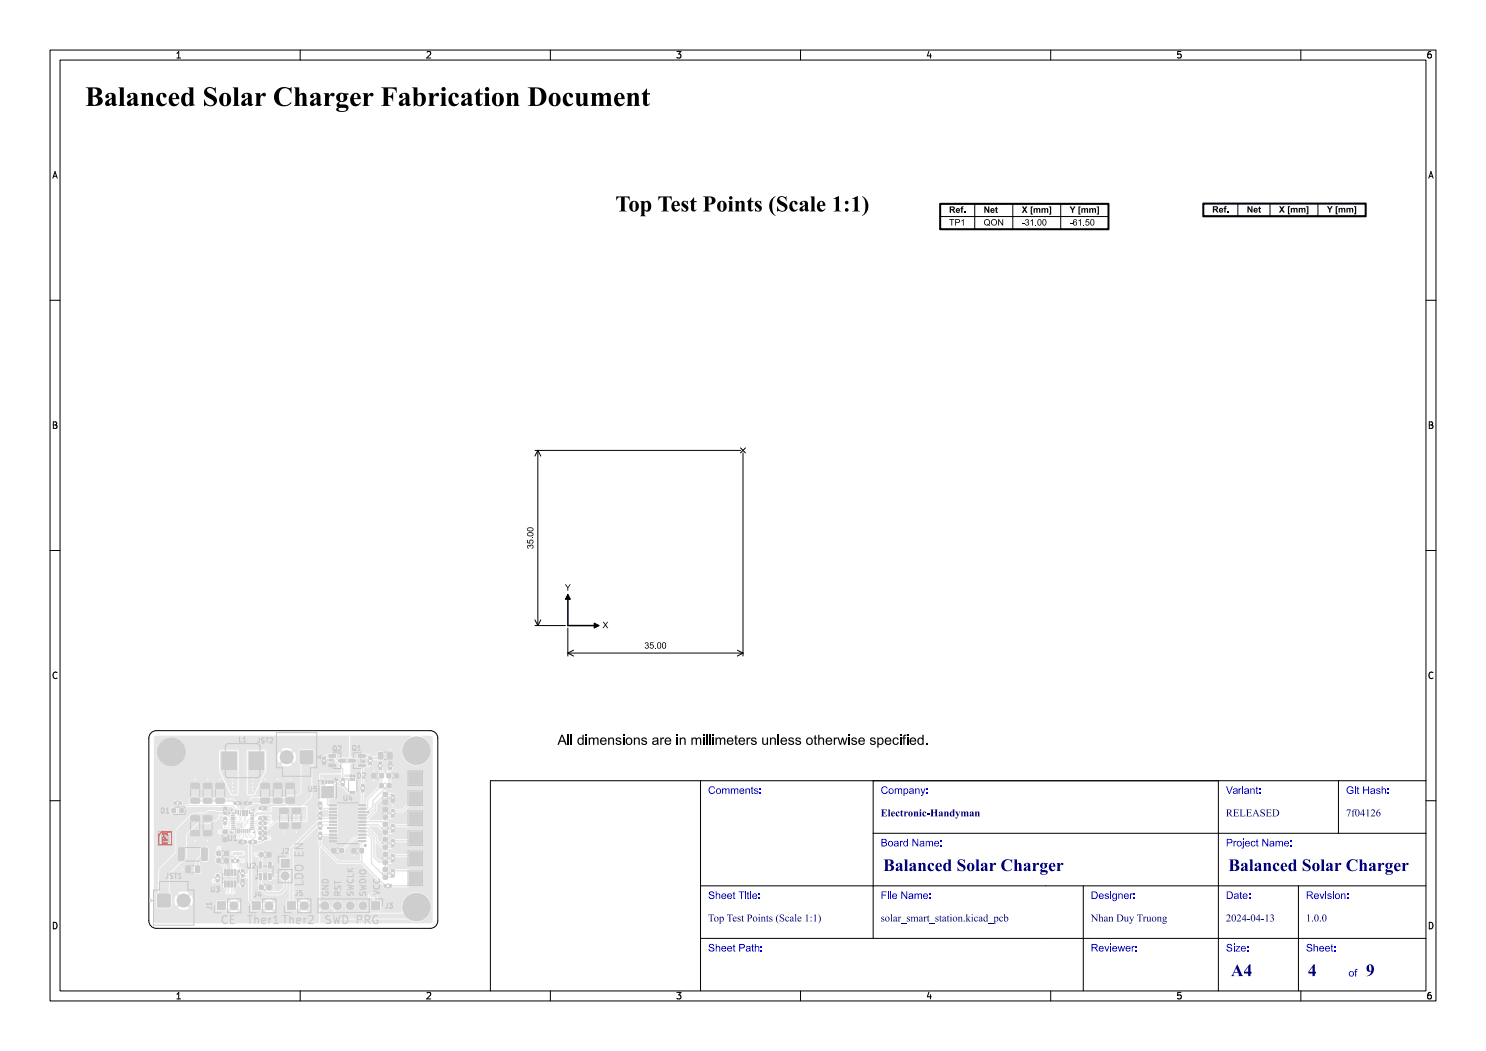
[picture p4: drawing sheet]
<svg xmlns="http://www.w3.org/2000/svg" width="297mm" height="210mm" viewBox="0 0 297 210" stroke-linecap="round" stroke-linejoin="round" font-family="sans-serif">
<defs><g id="words">
<text font-size="5.3" fill="#fff" x="17" y="21.5">Balanced Solar Charger Fabrication Document</text>
<text font-size="4.3" fill="#fff" x="113.4" y="42.5">Top Test Points (Scale 1:1)</text>
<g font-size="3.3" fill="#fff">
<text x="176.5" y="174.3">Balanced Solar Charger</text>
<text x="245.5" y="174.3">Balanced Solar Charger</text>
<text x="246" y="195.3">A4</text>
<text x="261.4" y="195.3">4</text>
<text x="273" y="195.3">9</text>
</g>
<g font-size="2.1" fill="#fff">
<text x="44" y="184.8">CE</text>
<text x="49.2" y="184.8">Ther1 Ther2</text>
<text x="64.7" y="184.8">SWD PRG</text>
</g>
<g font-size="2" fill="#fff">
<text x="141.5" y="158.8">Comments:</text>
<text x="176" y="158.8">Company:</text>
<text x="245" y="158.8">Variant:</text>
<text x="269" y="158.8">Git Hash:</text>
<text x="176" y="163.3">Electronic-Handyman</text>
<text x="245" y="163.3">RELEASED</text>
<text x="269" y="163.3">7f04126</text>
<text x="176" y="169.3">Board Name:</text>
<text x="245" y="169.3">Project Name:</text>
<text x="141.5" y="179.8">Sheet Title:</text>
<text x="176" y="179.8">File Name:</text>
<text x="218" y="179.8">Designer:</text>
<text x="245" y="179.8">Date:</text>
<text x="261" y="179.8">Revision:</text>
<text x="141.5" y="184.3">Top Test Points (Scale 1:1)</text>
<text x="176" y="184.3">solar_smart_station.kicad_pcb</text>
<text x="218" y="184.3">Nhan Duy Truong</text>
<text x="245" y="184.3">2024-04-13</text>
<text x="261" y="184.3">1.0.0</text>
<text x="141.5" y="190.3">Sheet Path:</text>
<text x="218" y="190.3">Reviewer:</text>
<text x="245" y="190.3">Size:</text>
<text x="261" y="190.3">Sheet:</text>
<text x="269.5" y="195.3">of</text>
</g>
<g font-size="1.7" fill="#fff">
<text x="35" y="11.6">1</text>
<text x="85" y="11.6">2</text>
<text x="135" y="11.6">3</text>
<text x="185" y="11.6">4</text>
<text x="235" y="11.6">5</text>
<text x="285" y="11.6">6</text>
<text x="10.5" y="35.6">A</text>
<text x="285.5" y="35.6">A</text>
<text x="10.5" y="85.6">B</text>
<text x="285.5" y="85.6">B</text>
<text x="10.5" y="135.6">C</text>
<text x="285.5" y="135.6">C</text>
<text x="10.5" y="185.6">D</text>
<text x="285.5" y="185.6">D</text>
<text x="35" y="199.7">1</text>
<text x="85" y="199.7">2</text>
<text x="135" y="199.7">3</text>
<text x="185" y="199.7">4</text>
<text x="235" y="199.7">5</text>
<text x="285" y="199.7">6</text>
</g>
<text font-size="1.6" fill="#fff" x="76" y="179" transform="rotate(-90 76 179)">VCC</text>
<g font-size="1.3" fill="#fff">
<text x="70" y="154.7" transform="rotate(90 70 154.7)">*</text>
<text x="71" y="155.5" transform="rotate(-90 71 155.5)">*</text>
<text x="71.4" y="155.5">D2</text>
<text x="61.7" y="158.2">U5</text>
<text x="45.7" y="168">U1</text>
<text x="33.5" y="168.7" transform="rotate(-90 33.5 168.7)">TP1</text>
<text x="49.4" y="173.5">U2</text>
<text x="56.2" y="170.6">J2</text>
<text x="72.6" y="169.7">*</text>
<text x="73.4" y="168.1" transform="rotate(180 73.4 168.1)">*</text>
<text x="33.1" y="175.5">JST1</text>
<text x="50.7" y="179.2">J4</text>
</g>
</g></defs>
<path d="M30.4 146.3l.8-.3h54.8a1.5 1.5 0 0 1 1.5 1.5v36.5a1.5 1.5 0 0 1-1.5 1.5h-54.8a1.5 1.5 0 0 1-1.4-1.5v-36.5v-.5z" fill="none" stroke="#000" stroke-width=".2"/>
<g fill="#e5e5e5">
<path d="M46.5 170.2h2v.6h-2z" fill-rule="evenodd"/>
<path d="M74 178.7h1v.5h-1z" fill-rule="evenodd"/>
<path d="M63.7 162.3h.6v.4h-.6z" fill-rule="evenodd"/>
<path d="M63.7 163.3h.6v.4h-.6z" fill-rule="evenodd"/>
<path d="M31.5 178.7h2.5v2.5h-2.5z" fill-rule="evenodd"/>
<path d="M54.7 156.5h1.5l.2 .2v.7l-.3 .2h-1.3l-.2-.3z" fill-rule="evenodd"/>
<path d="M54.7 159.5l1.5-.1 .2 .2v.8l-.3 .1h-1.3l-.2-.2z" fill-rule="evenodd"/>
<path d="M63.7 164.3h.6v.4h-.6z" fill-rule="evenodd"/>
<path d="M63.7 165.3h.6v.4h-.6z" fill-rule="evenodd"/>
<path d="M76.6 170.3h.8v.8h-.8z" fill-rule="evenodd"/>
<path d="M76.6 171.9h.8v.8h-.8z" fill-rule="evenodd"/>
<path d="M81.7 162.3h2.6v2.5h-2.6z" fill-rule="evenodd"/>
<path d="M65.7 150.8h1.4v.5h-1.3z" fill-rule="evenodd"/>
<path d="M65.7 152.7h1.4v.5h-1.3z" fill-rule="evenodd"/>
<path d="M67.6 151.7h1.3l.1 .5-1.3 .1z" fill-rule="evenodd"/>
<path d="M43.2 156.5h1.5l.2 .2v.7l-.3 .2h-1.3l-.2-.3z" fill-rule="evenodd"/>
<path d="M43.2 159.5l1.5-.1 .2 .2v.8l-.3 .1h-1.3l-.2-.2z" fill-rule="evenodd"/>
<path d="M49.8 168h.4v.5h-.4z" fill-rule="evenodd"/>
<path d="M50.8 168h.4v.5h-.4z" fill-rule="evenodd"/>
<path d="M71.6 152.7h1.3l.1 .5h-1.3z" fill-rule="evenodd"/>
<path d="M71.6 150.8h1.3l.1 .5h-1.3z" fill-rule="evenodd"/>
<path d="M69.7 151.7h1.4v.5l-1.3 .1z" fill-rule="evenodd"/>
<path d="M81.7 170.2h2.6v2.5h-2.6z" fill-rule="evenodd"/>
<path d="M51.8 165.2h.4v.6h-.4z" fill-rule="evenodd"/>
<path d="M52.8 165.2h.4v.6h-.4z" fill-rule="evenodd"/>
<path d="M40.7 156.5h1.5l.2 .2v.7l-.3 .2h-1.3l-.2-.3z" fill-rule="evenodd"/>
<path d="M40.7 159.5l1.5-.1 .2 .2v.8l-.3 .1h-1.3l-.2-.2z" fill-rule="evenodd"/>
<path d="M81.7 154.2h2.6v2.6h-2.6z" fill-rule="evenodd"/>
<path d="M76.6 164.3h.8v.8h-.8z" fill-rule="evenodd"/>
<path d="M76.6 165.9h.8v.8h-.8z" fill-rule="evenodd"/>
<path d="M39.1 173.1l.6-.1 .3 .1v1.1l-.2 .2h-.5l-.3-.1z" fill-rule="evenodd"/>
<path d="M37.2 173.1l.7-.1 .2 .1v1.1l-.2 .2h-.5l-.3-.1z" fill-rule="evenodd"/>
<path d="M78.2 161.8h.6v.4h-.6z" fill-rule="evenodd"/>
<path d="M78.2 162.8h.6v.4h-.6z" fill-rule="evenodd"/>
<path d="M77.3 154.6h.8v.8h-.8z" fill-rule="evenodd"/>
<path d="M78.9 154.6h.8v.8h-.8z" fill-rule="evenodd"/>
<path d="M63.7 160.3h.6v.4h-.6z" fill-rule="evenodd"/>
<path d="M63.7 161.3h.6v.4h-.6z" fill-rule="evenodd"/>
<path d="M47.7 160.2h.5v.6h-.5z" fill-rule="evenodd"/>
<path d="M46.8 160.2h.5v.6h-.5z" fill-rule="evenodd"/>
<path d="M46.8 173.7l.4 .1-.1 1.2h-.3z" fill-rule="evenodd"/>
<path d="M46.1 173.7l.4 .1v1.2h-.4z" fill-rule="evenodd"/>
<path d="M45.5 173.7l.4 .1-.1 1.2h-.3z" fill-rule="evenodd"/>
<path d="M44.8 173.7l.4 .1v1.2h-.4z" fill-rule="evenodd"/>
<path d="M44.8 176h.4v1.3l-.4-.1z" fill-rule="evenodd"/>
<path d="M45.5 176h.4l-.1 1.3-.3-.1z" fill-rule="evenodd"/>
<path d="M46.1 176h.4v1.3l-.4-.1z" fill-rule="evenodd"/>
<path d="M46.8 176h.4l-.1 1.3-.3-.1z" fill-rule="evenodd"/>
<path d="M76.6 158.3h.8v.8h-.8z" fill-rule="evenodd"/>
<path d="M76.6 159.9h.8v.8h-.8z" fill-rule="evenodd"/>
<path d="M52.2 156.5h1.5l.2 .2v.7l-.3 .2h-1.3l-.2-.3z" fill-rule="evenodd"/>
<path d="M52.2 159.5l1.5-.1 .2 .2v.8l-.3 .1h-1.3l-.2-.2z" fill-rule="evenodd"/>
<path d="M48.2 176.8h.6v.4h-.6z" fill-rule="evenodd"/>
<path d="M48.2 175.8h.6v.4h-.6z" fill-rule="evenodd"/>
<path d="M35.7 169.5l.9-.1 .2 .1 .1 2.3-.2 .2h-.8l-.3-.1z" fill-rule="evenodd"/>
<path d="M40.3 169.5l.9-.1 .3 .1v2.3l-.2 .2h-.8l-.2-.1z" fill-rule="evenodd"/>
<path d="M56.1 171.6h1.7v1.7h-1.7z" fill-rule="evenodd"/>
<path d="M76.6 167.3h.8v.8h-.8z" fill-rule="evenodd"/>
<path d="M76.6 168.9h.8v.8h-.8z" fill-rule="evenodd"/>
<path d="M78.2 170.8h.6v.4h-.6z" fill-rule="evenodd"/>
<path d="M78.2 171.8h.6v.4h-.6z" fill-rule="evenodd"/>
<path d="M73.7 151.3h.6v.4h-.6z" fill-rule="evenodd"/>
<path d="M73.7 152.3h.6v.4h-.6z" fill-rule="evenodd"/>
<path d="M44.7 161.3h.6v.5h-.6z" fill-rule="evenodd"/>
<path d="M44.7 162.2h.6v.5h-.6z" fill-rule="evenodd"/>
<path d="M55.9 164.5l1.6-.1 .2 .2-.1 .8-.2 .2-1.4-.1-.1-.2z" fill-rule="evenodd"/>
<path d="M55.9 161.5h1.6l.2 .2-.1 .7-.2 .2h-1.4l-.1-.3z" fill-rule="evenodd"/>
<path d="M81.7 174.3h2.6v2.5h-2.6z" fill-rule="evenodd"/>
<path d="M48.8 160.2h.5v.6h-.5z" fill-rule="evenodd"/>
<path d="M49.7 160.2h.5v.6h-.5z" fill-rule="evenodd"/>
<path d="M53.4 170.4h.7v.8h-.7z" fill-rule="evenodd"/>
<path d="M51.8 170.4h.8v.8h-.8z" fill-rule="evenodd"/>
<path d="M78.2 173.8h.6v.4h-.6z" fill-rule="evenodd"/>
<path d="M78.2 174.8h.6v.4h-.6z" fill-rule="evenodd"/>
<path d="M74.2 180.1h1.7v1.7h-1.7z" fill-rule="evenodd"/>
<path d="M81.7 166.3h2.6v2.5h-2.6z" fill-rule="evenodd"/>
<path d="M64.5 152.3h.5v.4h-.5z" fill-rule="evenodd"/>
<path d="M64.5 151.3h.5v.4h-.5z" fill-rule="evenodd"/>
<path d="M76.6 173.3h.8v.8h-.8z" fill-rule="evenodd"/>
<path d="M76.6 174.9h.8v.8h-.8z" fill-rule="evenodd"/>
<path d="M51.8 163.2h.4v.6h-.4z" fill-rule="evenodd"/>
<path d="M52.8 163.2h.4v.6h-.4z" fill-rule="evenodd"/>
<path d="M47.8 168h.4v.5h-.4z" fill-rule="evenodd"/>
<path d="M48.8 168h.4v.5h-.4z" fill-rule="evenodd"/>
<path d="M52.8 166.2h.4v.6h-.4z" fill-rule="evenodd"/>
<path d="M51.8 166.2h.4v.6h-.4z" fill-rule="evenodd"/>
<path d="M51.8 174.5l.5 .1v1.2l-.5-.1z" fill-rule="evenodd"/>
<path d="M52.7 174.5l.6 .1-.1 1.2-.5-.1z" fill-rule="evenodd"/>
<path d="M53.7 174.5l.5 .1v1.2l-.5-.1z" fill-rule="evenodd"/>
<path d="M53.7 172.2l.5 .1v1.2l-.5-.1z" fill-rule="evenodd"/>
<path d="M51.8 172.2l.5 .1v1.2l-.5-.1z" fill-rule="evenodd"/>
<path d="M38.2 166l1.5-.1 .2 .3v.7l-.2 .1h-1.4l-.2-.2z" fill-rule="evenodd"/>
<path d="M38.2 163h1.5l.2 .2v.7l-.2 .2h-1.4l-.2-.2z" fill-rule="evenodd"/>
<path d="M40.7 166l1.5-.1 .2 .3v.7l-.3 .1h-1.3l-.2-.2z" fill-rule="evenodd"/>
<path d="M40.7 163h1.5l.2 .2v.7l-.3 .2h-1.3l-.2-.2z" fill-rule="evenodd"/>
<path d="M57.4 180.1h1.7v1.7h-1.7z" fill-rule="evenodd"/>
<path d="M44.3 150.3h2.9v3.5h-2.9z" fill-rule="evenodd"/>
<path d="M49.7 150.3h3v3.5h-3z" fill-rule="evenodd"/>
<path d="M47.3 171.7h.4v.6h-.4z" fill-rule="evenodd"/>
<path d="M46.3 171.7h.4v.6h-.4z" fill-rule="evenodd"/>
<path d="M60 150h2.5v2.6h-2.5z" fill-rule="evenodd"/>
<path d="M35.8 160.2h.4v.6h-.4z" fill-rule="evenodd"/>
<path d="M34.8 160.2h.4v.6h-.4z" fill-rule="evenodd"/>
<path d="M51.8 161.2h.5v.6h-.5z" fill-rule="evenodd"/>
<path d="M52.7 161.2h.5v.6h-.5z" fill-rule="evenodd"/>
<path d="M38.2 156.5h1.5l.2 .2v.7l-.2 .2h-1.4l-.2-.3z" fill-rule="evenodd"/>
<path d="M38.2 159.5l1.5-.1 .2 .2v.8l-.2 .1h-1.4l-.2-.2z" fill-rule="evenodd"/>
<path d="M78.2 164.8h.6v.4h-.6z" fill-rule="evenodd"/>
<path d="M78.2 165.8h.6v.4h-.6z" fill-rule="evenodd"/>
<path d="M68.2 155.5h.6v.5h-.6z" fill-rule="evenodd"/>
<path d="M68.2 156.5h.6v.5h-.6z" fill-rule="evenodd"/>
<path d="M66.3 169.6h.8v.8h-.8z" fill-rule="evenodd"/>
<path d="M67.9 169.6h.8v.8h-.8z" fill-rule="evenodd"/>
<path d="M76.6 161.3h.8v.8h-.8z" fill-rule="evenodd"/>
<path d="M76.6 162.9h.8v.8h-.8z" fill-rule="evenodd"/>
<path d="M81.7 158.2h2.6v2.5h-2.6z" fill-rule="evenodd"/>
<path d="M78.2 159.8h.6v.4h-.6z" fill-rule="evenodd"/>
<path d="M78.2 158.8h.6v.4h-.6z" fill-rule="evenodd"/>
<path d="M70.1 155.5h.8v.4h-.8z" fill-rule="evenodd"/>
<path d="M70.1 158.1h.8v.4h-.8z" fill-rule="evenodd"/>
<path d="M58.4 164.5l1.6-.1 .2 .2-.1 .8-.2 .2-1.4-.1-.1-.2z" fill-rule="evenodd"/>
<path d="M58.4 161.5h1.6l.2 .2-.1 .7-.2 .2h-1.4l-.1-.3z" fill-rule="evenodd"/>
<path d="M44.9 170.1h.8v.8h-.8z" fill-rule="evenodd"/>
<path d="M43.3 170.1h.8v.8h-.8z" fill-rule="evenodd"/>
<path d="M43.4 180.1h1.7v1.7h-1.7z" fill-rule="evenodd"/>
<path d="M77.5 150.4l.7-.1 .2 .2v1l-.1 .2h-.7l-.2-.2z" fill-rule="evenodd"/>
<path d="M75.6 150.4l.8-.1 .2 .2v1l-.2 .2h-.6l-.2-.2z" fill-rule="evenodd"/>
<path d="M44.9 171.6h.8v.8h-.8z" fill-rule="evenodd"/>
<path d="M43.3 171.6h.8v.8h-.8z" fill-rule="evenodd"/>
<path d="M78.2 167.8h.6v.4h-.6z" fill-rule="evenodd"/>
<path d="M78.2 168.8h.6v.4h-.6z" fill-rule="evenodd"/>
<path d="M43.2 175.8h.6v.4h-.6z" fill-rule="evenodd"/>
<path d="M43.2 174.8h.6v.4h-.6z" fill-rule="evenodd"/>
<path d="M32.1 166.7h1.8v1.6h-1.8z" fill-rule="evenodd"/>
<path d="M63.7 167.3h.6v.4h-.6z" fill-rule="evenodd"/>
<path d="M63.7 166.3h.6v.4h-.6z" fill-rule="evenodd"/>
<path d="M50.4 180.1h1.7v1.7h-1.7z" fill-rule="evenodd"/>
<path d="M51.8 167.2h.4v.6h-.4z" fill-rule="evenodd"/>
<path d="M52.8 167.2h.4v.6h-.4z" fill-rule="evenodd"/>
<path d="M53.4 176.9h.7v.8h-.7z" fill-rule="evenodd"/>
<path d="M51.8 176.9h.8v.8h-.8z" fill-rule="evenodd"/>
<path d="M70.3 169.6h.8v.8h-.8z" fill-rule="evenodd"/>
<path d="M71.9 169.6h.8v.8h-.8z" fill-rule="evenodd"/>
<path d="M72.2 156.8h.6v.4h-.6z" fill-rule="evenodd"/>
<path d="M72.2 157.8h.6v.4h-.6z" fill-rule="evenodd"/>
<path d="M71.7 167.9h1.5v.4h-1.5z" fill-rule="evenodd"/>
<path d="M71.7 167.2h1.5v.4h-1.5z" fill-rule="evenodd"/>
<path d="M71.7 166.6h1.5v.4h-1.5z" fill-rule="evenodd"/>
<path d="M71.7 165.9h1.5v.4h-1.5z" fill-rule="evenodd"/>
<path d="M71.7 165.3h1.5v.4h-1.5z" fill-rule="evenodd"/>
<path d="M71.7 164.6h1.5v.4h-1.5z" fill-rule="evenodd"/>
<path d="M71.7 164h1.5v.4h-1.5z" fill-rule="evenodd"/>
<path d="M71.7 163.3h1.5v.4h-1.5z" fill-rule="evenodd"/>
<path d="M71.7 162.7h1.5v.4h-1.5z" fill-rule="evenodd"/>
<path d="M71.7 162h1.5v.4h-1.5z" fill-rule="evenodd"/>
<path d="M71.7 161.4h1.5v.4h-1.5z" fill-rule="evenodd"/>
<path d="M71.7 160.7h1.5v.4h-1.5z" fill-rule="evenodd"/>
<path d="M65.8 160.7h1.5v.4h-1.5z" fill-rule="evenodd"/>
<path d="M65.8 161.4h1.5v.4h-1.5z" fill-rule="evenodd"/>
<path d="M65.8 162h1.5v.4h-1.5z" fill-rule="evenodd"/>
<path d="M65.8 162.7h1.5v.4h-1.5z" fill-rule="evenodd"/>
<path d="M65.8 163.3h1.5v.4h-1.5z" fill-rule="evenodd"/>
<path d="M65.8 164h1.5v.4h-1.5z" fill-rule="evenodd"/>
<path d="M65.8 164.6h1.5v.4h-1.5z" fill-rule="evenodd"/>
<path d="M65.8 165.3h1.5v.4h-1.5z" fill-rule="evenodd"/>
<path d="M65.8 165.9h1.5v.4h-1.5z" fill-rule="evenodd"/>
<path d="M65.8 166.6h1.5v.4h-1.5z" fill-rule="evenodd"/>
<path d="M65.8 167.2h1.5v.4h-1.5z" fill-rule="evenodd"/>
<path d="M65.8 167.9h1.5v.4h-1.5z" fill-rule="evenodd"/>
<path d="M48.2 173.8h.6v.4h-.6z" fill-rule="evenodd"/>
<path d="M48.2 174.8h.6v.4h-.6z" fill-rule="evenodd"/>
<path d="M77.8 176.7h.4v.6h-.4z" fill-rule="evenodd"/>
<path d="M76.8 176.7h.4v.6h-.4z" fill-rule="evenodd"/>
<path d="M44.6 167.4h.8v.8h-.8z" fill-rule="evenodd"/>
<path d="M44.6 165.8h.8v.8h-.8z" fill-rule="evenodd"/>
<path d="M46.3 162.4h.8v.2h-.8z" fill-rule="evenodd"/>
<path d="M47 161.9h.2v.7h-.2z" fill-rule="evenodd"/>
<path d="M46.3 162.8h.6v.2h-.6z" fill-rule="evenodd"/>
<path d="M46.3 163.2h.6v.2h-.6z" fill-rule="evenodd"/>
<path d="M46.3 163.6h.6v.2h-.6z" fill-rule="evenodd"/>
<path d="M46.3 164h.6v.2h-.6z" fill-rule="evenodd"/>
<path d="M46.3 164.4h.6v.2h-.6z" fill-rule="evenodd"/>
<path d="M46.3 164.8h.6v.2h-.6z" fill-rule="evenodd"/>
<path d="M46.3 165.2h.6v.2h-.6z" fill-rule="evenodd"/>
<path d="M46.3 165.6h.7v.2h-.7z" fill-rule="evenodd"/>
<path d="M47 165.6h.2v.7h-.2z" fill-rule="evenodd"/>
<path d="M47.4 165.7h.2v.6h-.2z" fill-rule="evenodd"/>
<path d="M47.8 165.7h.2v.6h-.2z" fill-rule="evenodd"/>
<path d="M48.2 165.7h.2v.6h-.2z" fill-rule="evenodd"/>
<path d="M48.6 165.7h.2v.6h-.2z" fill-rule="evenodd"/>
<path d="M49 165.7h.2v.6h-.2z" fill-rule="evenodd"/>
<path d="M49.4 165.7h.2v.6h-.2z" fill-rule="evenodd"/>
<path d="M49.8 165.6h.2v.7h-.2z" fill-rule="evenodd"/>
<path d="M50 165.6h.7v.2h-.7z" fill-rule="evenodd"/>
<path d="M50 165.2h.7v.2h-.7z" fill-rule="evenodd"/>
<path d="M50.1 164.8h.6v.2h-.6z" fill-rule="evenodd"/>
<path d="M50 164.4h.7v.2h-.7z" fill-rule="evenodd"/>
<path d="M50.1 164h.6v.2h-.6z" fill-rule="evenodd"/>
<path d="M50.1 163.6h.6v.2h-.6z" fill-rule="evenodd"/>
<path d="M50.1 163.2h.6v.2h-.6z" fill-rule="evenodd"/>
<path d="M50.1 162.8h.6v.2h-.6z" fill-rule="evenodd"/>
<path d="M49.8 161.9h.2v.7h-.2z" fill-rule="evenodd"/>
<path d="M49.9 162.4h.8v.2h-.8z" fill-rule="evenodd"/>
<path d="M49.3 161.9h.2v1h-.2z" fill-rule="evenodd"/>
<path d="M48.9 161.9h.1v1h-.1z" fill-rule="evenodd"/>
<path d="M48.4 161.9h.2v1h-.2z" fill-rule="evenodd"/>
<path d="M48 161.9h.1v1h-.1z" fill-rule="evenodd"/>
<path d="M47.5 161.9h.2v.9h-.2z" fill-rule="evenodd"/>
<path d="M75.8 156.6h.8v.8h-.8z" fill-rule="evenodd"/>
<path d="M77.4 156.6h.8v.8h-.8z" fill-rule="evenodd"/>
<path d="M52.7 164.2h.5v.6h-.5z" fill-rule="evenodd"/>
<path d="M51.8 164.2h.5v.6h-.5z" fill-rule="evenodd"/>
<path d="M35.9 161.6h.8v.8h-.8z" fill-rule="evenodd"/>
<path d="M34.3 161.6h.8v.8h-.8z" fill-rule="evenodd"/>
<path d="M66.3 156h.4l-.1 .6-.3-.1z" fill-rule="evenodd"/>
<path d="M65.6 156h.4v.6l-.4-.1z" fill-rule="evenodd"/>
<path d="M65 156h.4l-.1 .6-.3-.1z" fill-rule="evenodd"/>
<path d="M64.3 156h.4v.6l-.4-.1z" fill-rule="evenodd"/>
<path d="M64.3 157.1h2.4v2.3h-.5v-.4h-.1v.4h-.5v-.4h-.2v.4h-.5v-.4h-.1v.4h-.5z" fill-rule="evenodd"/>
<path d="M57.2 156.5h1.5l.2 .2v.7l-.2 .2h-1.4l-.2-.3z" fill-rule="evenodd"/>
<path d="M57.2 159.5l1.5-.1 .2 .2v.8l-.2 .1h-1.4l-.2-.2z" fill-rule="evenodd"/>
<path d="M75.7 152.3h.6v.4h-.6z" fill-rule="evenodd"/>
<path d="M75.7 153.3h.6v.4h-.6z" fill-rule="evenodd"/>
<path d="M44.7 163.3h.6v.5h-.6z" fill-rule="evenodd"/>
<path d="M44.7 164.2h.6v.5h-.6z" fill-rule="evenodd"/>
<path d="M77.7 152.3h.6v.4h-.6z" fill-rule="evenodd"/>
<path d="M77.7 153.3h.6v.4h-.6z" fill-rule="evenodd"/>
<path d="M75.9 154.6h.8v.8h-.8z" fill-rule="evenodd"/>
<path d="M74.3 154.6h.8v.8h-.8z" fill-rule="evenodd"/>
</g>
<g fill="#e5e5e5">
<circle cx="36.7" cy="180" r="1.35"/>
<circle cx="83.2" cy="150" r="1.8"/>
<circle cx="83.3" cy="150" r="2.8"/>
<circle cx="46.5" cy="170.5" r=".25"/>
<circle cx="47.5" cy="170.5" r=".25"/>
<circle cx="48.5" cy="170.5" r=".25"/>
<circle cx="74" cy="179" r=".25"/>
<circle cx="75" cy="179" r=".25"/>
<circle cx="57" cy="175" r=".85"/>
<circle cx="72.5" cy="181" r=".85"/>
<circle cx="70" cy="181" r=".85"/>
<circle cx="67.5" cy="181" r=".85"/>
<circle cx="64.9" cy="181" r=".85"/>
<circle cx="60.8" cy="181" r=".85"/>
<circle cx="57.3" cy="151.3" r="1.35"/>
<circle cx="34.2" cy="150.3" r="1.8"/>
<circle cx="34.2" cy="150.3" r="2.8"/>
<circle cx="46.7" cy="181" r=".85"/>
<circle cx="83.2" cy="181.3" r="1.8"/>
<circle cx="83.3" cy="181.3" r="2.8"/>
<circle cx="53.8" cy="181" r=".85"/>
<circle cx="39" cy="155.7" r=".28"/>
<circle cx="53.8" cy="163.5" r=".27"/>
<circle cx="59.2" cy="166.2" r=".27"/>
<circle cx="41.5" cy="168" r=".28"/>
<circle cx="55.5" cy="155.7" r=".28"/>
<circle cx="44" cy="155.7" r=".28"/>
<circle cx="58" cy="155.7" r=".28"/>
<circle cx="36.5" cy="173.7" r=".27"/>
<circle cx="54.8" cy="177.7" r=".28"/>
<circle cx="39" cy="168" r=".28"/>
<circle cx="53" cy="155.7" r=".28"/>
<circle cx="54.8" cy="177" r=".28"/>
<circle cx="56.7" cy="166.2" r=".27"/>
<circle cx="53.7" cy="161.5" r=".27"/>
<circle cx="47.7" cy="165.2" r=".27"/>
<circle cx="41.5" cy="155.7" r=".28"/>
<circle cx="48" cy="163.3" r=".28"/>
<circle cx="46.5" cy="155.7" r=".28"/>
<circle cx="45" cy="165.2" r=".28"/>
<circle cx="46.5" cy="158" r=".27"/>
<circle cx="46.5" cy="157.2" r=".28"/>
<circle cx="48" cy="164" r=".28"/>
<circle cx="46.5" cy="156.5" r=".27"/>
<circle cx="48.9" cy="163.3" r=".27"/>
<circle cx="50.5" cy="156.5" r=".28"/>
<circle cx="50.5" cy="157.2" r=".28"/>
<circle cx="50.5" cy="158" r=".28"/>
<circle cx="53.7" cy="164.5" r=".27"/>
<circle cx="50.5" cy="155.7" r=".28"/>
<circle cx="48.9" cy="164" r=".27"/>
<circle cx="59.7" cy="163" r=".27"/>
<circle cx="56.7" cy="163.8" r=".27"/>
<circle cx="58.8" cy="163.8" r=".28"/>
<circle cx="60.7" cy="163.8" r=".28"/>
<circle cx="55.8" cy="163.8" r=".28"/>
<circle cx="57.7" cy="163" r=".27"/>
<circle cx="60.7" cy="163" r=".27"/>
<circle cx="60.7" cy="162.2" r=".27"/>
<circle cx="56.8" cy="163" r=".27"/>
<circle cx="57.7" cy="163.8" r=".28"/>
<circle cx="55.8" cy="163" r=".27"/>
<circle cx="58.8" cy="163" r=".27"/>
<circle cx="59.7" cy="163.8" r=".27"/>
<circle cx="48.5" cy="172" r=".28"/>
<circle cx="74" cy="179" r=".27"/>
<circle cx="43.8" cy="169.5" r=".28"/>
<circle cx="51.2" cy="170.7" r=".28"/>
<circle cx="36" cy="160.5" r=".27"/>
<circle cx="53.7" cy="167.5" r=".27"/>
<circle cx="44" cy="166.2" r=".28"/>
<circle cx="47.6" cy="167.2" r=".27"/>
<circle cx="78.5" cy="161" r=".28"/>
<circle cx="74.7" cy="156" r=".27"/>
<circle cx="78" cy="149.8" r=".28"/>
<circle cx="64.5" cy="155.5" r=".27"/>
<circle cx="70.8" cy="171" r=".28"/>
<circle cx="74.7" cy="154" r=".27"/>
<circle cx="48.5" cy="167.2" r=".28"/>
<circle cx="48.5" cy="170.5" r=".28"/>
<circle cx="45.5" cy="178.2" r=".28"/>
<circle cx="46.5" cy="178.2" r=".28"/>
<circle cx="49.4" cy="167.2" r=".27"/>
<circle cx="46.5" cy="170.5" r=".28"/>
<circle cx="49.3" cy="175" r=".28"/>
<circle cx="48.9" cy="164.8" r=".27"/>
<circle cx="50.2" cy="167.2" r=".28"/>
<circle cx="42.8" cy="176" r=".28"/>
</g>
<g fill="none" stroke="#e5e5e5" stroke-width=".5">
<path d="M39 160h7.5l.5 .5M50.5 160l-.5 .5M70.5 155.7h-2M76.1 151l-.5 .5h-1.6l-.4-.5h-1.3M40.9 170.7l-1.4 1.4v1.6M43.3 162.5h1.7M50 168.3v11.5l1.2 1.2M53 161.5h.8M53 163.5h.8M54 175.1h2.9l.1-.1v2.5l-1 1h-2.6l-1.2-1.2M59.3 162h-2.5l-.6 .5h-4.7l-.4 .4M64 164.5h-.5l-5.2 5.2-.1 11.3"/>
<path d="M75 179l.1 2"/>
</g>
<path d="M50.5 160h7.5M68.3 152h2.1M60.8 181h4.1l2.1 2.1h14.5l1.7-1.8" fill="none" stroke="#e5e5e5" stroke-width="1"/>
<path d="M65.2 156.3h2l.5 .5h.8v.2l1.3 1.3h.7M51.3 170.8h.9l-.2 .2v1.9M52 175.1v2l.2 .2M53 175.1v1.4l.8 .8" fill="none" stroke="#e5e5e5" stroke-width=".4"/>
<g fill="none" stroke="#e5e5e5" stroke-width=".2">
<path d="M35 160.5v1.2l-.3 .3M36.3 162l1-1h9.2l.6 .6v.7M42.7 176h1.7l.6 .6M43.3 162.5l-.6 .5M45 163.5l.2 .2h1.4M45 164.5v.8M45 174.4l-.6 .6h-.9M45.4 162.9h1.2M45.7 162.9l.3 .4h1.2l-.1 2M45.7 176.6v1.5l-.2 .2M46.3 176.6v1.5l.2 .2M46.6 164.1h-.5l-.4 .3v1.1l-.7 .8h-1"/>
<path d="M46.6 165.3h.5M47 176.6h1.1l.4 .4M47 174.4h.9l.6 .6h.7M47 160.5l.6 .6v1.3M47.1 165.3v.7M47.5 170.5v.5l-1.2 1.2v2.2M48.3 166v.6l-.7 .6M48.5 172h-1v1l1 1M48.7 166v1.1l-.2 .1M49.1 166v1l.3 .2M49.5 166v.5l.7 .7M50 160.5l-.6 .6v1.3"/>
<path d="M50.3 165.7h-.3l-.1 .3M50.3 165.3h.6l1.1 1.1v1.1M50.4 164.5h1.6M50.4 164.9h1l.6 .6M50.4 163.7h-.6l-.3 .3v.3l-.6 .5M50.4 162.9h.7l-.4 .4h-.3M52 163.5l-.6 .6h-1M52 161.5h-.3l-.9 1h-.5M53 164.5h.8M56.8 162v.3l-3.3 3.2h-.5M64 160.5h-.7l-.3 .2v3l-1.2 1.3h-2.5M64 166.5l.3 .3h2.3"/>
<path d="M66.6 167.4h-1l-.1 .6 1.1 .1v1.8l.1 .1M66.6 164.2h-2.3l-.3 .3M66.6 164.8h-1.9l-.7 .7M72.4 167.4h-1.5l-2.6 2.6M72.4 168.1l-.1 .1v1.8"/>
</g>
<path d="M48 162.4v1.5M49 162.4v1.5M50.3 165.7h.4l.3 .3v1.2l-1 1.1" fill="none" stroke="#e5e5e5" stroke-width=".25"/>
<path d="M58 160h.1M61.3 151.3l-.1 7.4-1.2 1.3h-2M61.3 157.5h-.1M42.7 163h-.7l-.5 .5h-2.5l-2.8 2.8v4.4l-3.5 3.5v5.7" fill="none" stroke="#e5e5e5" stroke-width="2"/>
<g fill="none" stroke="#e5e5e5" stroke-width=".3">
<path d="M64.7 151.5l.5-.5h1.2v.6l2.1 2v2.1M65.5 158.1v2.6l.2 .2h.9M72.5 158l-.1 2.9M74 152.5l-.4 .4h-1.3l.2 .3v3.8M76 153.5l.3 .3-.1 3.2-2.7 2.8v1.6l-.2 .2h-.9M76.1 151l-.1 1.5M78 153.5l-.3 .3 .1 3.2h-.3l-3 2.9v1.2l-1 1.1h-1.1M78.5 159l-.3-.3h-1.2l-2 2v1.3l-1.5 1.5h-1.1M83 160h-.5l-2 2h-2M43.8 169.5l-.1 2.5 1.3 1.3v1.1M45 162.5l.4 .4h.3M49 168.3h1"/>
<path d="M53.8 167.5h-.8l-.7 .8h-1.3M64 162.5l.4 .4h2.2M64 167.5v1.3l3.5 3.5h4.8M64 163.5h2.6M64 161.5l2.6 .1M66.7 170l1 1h2l1-1M72.3 170v2.3M72.3 172.3l4.7 4.7M72.4 166.8h1.1l.8 .7v5l2.7 2.8h1.2l.3-.3M72.4 166.1h1.1l1.3 1.2v4l1 1h2.4l.3-.3M72.4 165.5h1.1l1.8 1.7v.8l1.2 1.3h1.7l.3-.3M72.4 164.8h3.1l1.5 1.5"/>
<path d="M77 166.3v1.4M77 169.3v1.4M77 172.3v1.4M78.5 174h3l1.5 1.5-1.5 1.5h-3.5M78.5 163l-.3 .3h-1.2v1.4l-.6-.5h-4M78.5 166l-.3 .3h-1.2M78.5 171h3.5l1 1M78.5 168h4.5M83 168h.1M83 164h-.5l-1 1h-3"/>
</g>
<g fill="#e5e5e5">
<path d="M49.5 150.1l3.4-.1 .1 .1v3.9l-2.3 4.7h-1.1l-.1-.1z" fill-rule="evenodd"/>
<path d="M52.4 163h1.6v1l-.6 .1-.6-.1-.4 .1z" fill-rule="evenodd"/>
<path d="M49.7 161.2l.6-.2 .3-.4 1.7 .2 4.7-.2 .3 .3-.2 .1-2.8 .1-.2 .1-.1 .8-.1 .1h-1.5v-1l-.6-.1-1.1 1.2h-.5a.45 .45 0 0 0-.5-.6z" fill-rule="evenodd"/>
<path d="M30.9 147.2l.3-.2h38.5l.1 4.3-1.7 .1-.9 .4a.24 .24 0 0 1-.1-.2 .24 .24 0 0 1 .2-.2l.1-.6-.4-.3-1.3 .1-1.3 .5-.2 .2v.4l.3 .3 .6-.1 .3-.5 .7 .2 2.1 2.1v.7l-.1 .1h-4l-.2 .2-.1 2.2 .3 .4v2l-.3 .3v.4l.1 .2 .4 .1v.3l-.3 .4-.5 .2v.5a.35 .35 0 0 1 0 .6l.2 .7-.2 .3 .1 .7-.3 .2-5.4 5.3-.1 1.9h-1.7l-.1 .1v1.9l.1 .1h1.7v.6l-.1 .1a1.14 1.14 0 0 0-1.8 .5h-1.3l-.5-.4-.6 .1v1.3l.1 .2 .6 .1 .4-.5h1.4l.6 .6v1.2l-.7 .8h-2.3l-.7-.7-.1-.6-.4-.3 .2-.8-.1-1.3-.3-.1h-.5l-.2 .3v1.1l.2 .3-.1 1v.8l.7 .2 1.1 .9h2.8l1.2-1.2v-1.6l.4-.3v4l-.6 .3v1.8l.2 .1h1.8l.1-.5 .3 .3 .7-.7 .3 .4-.5 .7a1.34 1.34 0 0 0 1.4-.1l-.6-.6 .3-.4 .7 .6a1.35 1.35 0 0 0 0-1.5l-.7 .7-.3-.4 .6-.7a1.34 1.34 0 0 0-1.5 .1l.6 .6-.3 .4-.7-.7-.3 .3-.1-.5-.5-.2v-9.8l4.6-4.7 .2 .1v.3a.35 .35 0 0 1 0 .6v.4a.36 .36 0 0 1 0 .6v.4l.2 .3v.8l.2 .3-.1 .4v10.8a1.45 1.45 0 0 0 0 1.5v2.6l-.1 .1h-32.4l-.4-.1-.1-.4v-5.2h.4v2.3l.2 .4h2.7l.2-.4v-1.3h.6v.7l.3 .6 .7-.7 .4 .3-.7 .7 .1 .1a1.84 1.84 0 0 0 2.1-.1l-.7-.7 .4-.3 .7 .7 .3-1h4.7v1.9h1.9l.2-.5 .3 .3 .7-.7 .3 .4-.6 .6a1.33 1.33 0 0 0 1.5 0l-.6-.6 .3-.4 .7 .6a1.34 1.34 0 0 0 0-1.5l-.7 .7-.3-.4 .6-.7a1.34 1.34 0 0 0-1.5 .1l.6 .6-.3 .4-.7-.7-.3 .3-.1-.4-.1-.2h-1.8l-.1 .2h-4.7v-.7l-.3-.6-.7 .7-.4-.3 .7-.7-.1-.1a1.84 1.84 0 0 0-2.1 .1l.7 .7-.4 .3-.7-.7-.3 1h-.6v-1l-.4-.5v-2.4h8.4a.57 .57 0 0 0 .8 .5l.6 .1 .6-.2 .3 .3 .1 .8 .6 .1 .1 .2a.54 .54 0 0 0-.3 .8 .54 .54 0 0 0 .9 0 .52 .52 0 0 0 .9 0 .52 .52 0 0 0-.3-.8v-.2l.7-.1 .2-.5h.4l.1 .4 .2 .2h.6l.2-.3v-.4l-.1-.2-.7-.2h-.7l-.2-.5-.1-.1-2.5 .1-.8-.3 .1-.3 1.2-.1 .3-.3-.2-1.7-.9-1v-.6l-.3-.3 .3-.5v-.7l-.2-.3a.51 .51 0 0 0-.5-.8 .51 .51 0 0 0-.4 .8l-.2 .4 .1 .8a.25 .25 0 0 1 .2 .3 .25 .25 0 0 1-.2 .2v1l.2 .2h.6l.7 .7-.1 1-.3 .3-.6-.2-.6 .1-.1 .2 .1 .7-.5 .1-.3 .3h-8.4v-1.2l1.5-1.5h3.4v1.1l.1 .2 .9 .1 .4-.2v-1.3l-.3-.3v-.6l.2-.1 .3 .1h.9l.4-.3v-2.4l-.4-.3h-.9l-.3 .2-.1 1.6-.9 .9v.8l-.3 .5h-3.4l.9-.9 .6-.2 .5-1.1v-4.3l2.1-2h2.1l.5-.2a1.09 1.09 0 0 1 1.1-.4 1.76 1.76 0 0 0 .8-1.2l.7 .1-.2 .3 .1 .7-.1 .3v.9a.47 .47 0 0 1-.1 .5 .47 .47 0 0 1-.5 .1 .51 .51 0 0 0-.3 .7 .51 .51 0 0 0 .8 .2l.3 .2 .8-.1 .2-.2v-.7l.2-.2 .3 .3h.5l.2 .5 .4-.1 .2-2.2a.95 .95 0 0 0 1.1 0l.1 .2a.63 .63 0 0 0 .1 1l-.7 .2-.1 .8-.3 .3a.51 .51 0 0 0-.5 .8 .51 .51 0 0 0 .9 0l.5 .3-.1 .7 .2 .2h.7l.2 .1-.1 5.7h-.6l.1-.8-.6-.2-.6-.6v-.4l.2-.2a.52 .52 0 0 0 .8 .1 .52 .52 0 0 0 0-.8 .52 .52 0 0 0-.8 .1l-.4-.4 .2-.3h.5a.48 .48 0 0 0 .7-.5 .48 .48 0 0 0-.7-.5h-1.7a.48 .48 0 0 0-.6 .5 .48 .48 0 0 0 .7 .5h.2l.1 .2-1 .5v3.4l.2 .1h1l.1-.1 .1-.4 .3-.1 .3 .3 .1 .5 1.5 .1v4.3l.6 .8v1.3l.2 .1h1.8l.1-.5 .3 .3 .7-.7 .3 .4-.6 .6a1.33 1.33 0 0 0 1.5 0l-.6-.6 .3-.4 .7 .6a1.35 1.35 0 0 0 0-1.5l-.7 .7-.3-.4 .6-.7a1.34 1.34 0 0 0-1.5 .1l.6 .6-.3 .4-.7-.7-.3 .3-.1-.5-1.4-.1-.4-.3v-8.9h.4a.48 .48 0 0 0 .6 .5l.3 .2-.2 2 .2 .3h.5l.3-.1 .1-1.3h.9v1.1l.1 .3h.5l.3-.1 .1-1.3-.2-.2-.6-.1-.2 .3h-.9l-.2-.7 .5-.5-.1-.7-.1-.2-.7-.1-.4 .2h-.4l-.4 .4h-.4v-2l.8 .1 .3-.2h.8l.6-.5 .5-.2a.54 .54 0 0 0 .7 0 .54 .54 0 0 0 0-.8 .54 .54 0 0 0-.7 0h-1l.1-.8-.1-.4 .1-.1 .3 .2h.5l1.9-1.8h5.6h.4l.2-.2v-2.7l-.1-.2-.5-.2 1.3-1.4 .3-.5v-6.1l.4-.4v-2.4l-.2-.3-2.5-.1-.3 .3-.1 2.5 .4 .4v5.3l-.6 .6h-1.3a1.37 1.37 0 0 0-1.2 .5l-4.7-.1-2.1 .2-.6 .7-.1 .5-.4 .4v.6l-.4 .2-.1 1-.1 .2-.1-.1-.1-1.1-.4-.2v-.6l-.4-.4-.1-.6-.7-.4h-1.5l-.5-.4h-1.4l-.5 .4-.6-.4h-1.4l-.5 .4-.6-.4h-1.4l-.4 .4v1.1l-.7 .1-.6 .5-.8 .1-.2 .3 .1 .8 .2 .2h.6l.4-.2v-.8l.5-.5 9 .1 .5 .5-.1 .3-.6 .1-.1 .4h-.3a.33 .33 0 0 1-.3-.5l-.3-.1-1.7 .1-.7-.3h-.9l-.5 .2-.4 .4h-2.5l-3.1 3.1-.3 .7v4l-3.4 3.6-.1 4.5-.4 .5h-.4v-12.2h1.1v1.8l.2 .1 1.8 .1 .2-.2v-1.8l-.2-.1-1.8-.1-.2 .2h-1.1v-4.9h3.3v.7l.1 .2 .9 .1 .3-.4-.1-1.3 .2-.2 .3 .2h.5l.2-.3-.1-.6-.2-.1-.7 .2-.3-.2h-.5l-.2 .3v.5l.2 .3-.1 .2a.43 .43 0 0 0-.5 .4h-3.3v-11.6h13v4l2.2 4.7 .3 .2h1.1l.3-.3v-8.6h1.6v8.5l.2 .3 1.2 .1 .3-.2 2.2-4.7v-2.9h2.2l.1 .7 .3 .5 .7-.7 .4 .4-.7 .7h.1a1.84 1.84 0 0 0 2.1 0l-.7-.7 .4-.4 .7 .7v-.1a1.84 1.84 0 0 0 0-2.1l-.7 .7-.4-.4 .7-.7h-.1a1.84 1.84 0 0 0-2.1 0l.7 .7-.4 .4-.7-.7-.4 1h-2.2v-1.2l-.3-.2h-3.3l-.3 .3h-1.6l-.3-.3h-3.3l-.3 .3h-13v-2.6z" fill-rule="evenodd"/>
<path d="M65 181.5l.4-.4 .6 .7 .6-.2 .2 .3v.4l.4 .3h2.7l.1 .8-3.2 .1-1.2-1.2 .1-.2z" fill-rule="evenodd"/>
<path d="M70 147.1l12.1-.1 .2 .1a2.97 2.97 0 0 0-1.6 4.5 2.97 2.97 0 0 0 4.7 .3 2.97 2.97 0 0 0-1-4.6l-.2-.2 .2-.1h1.6l.4 .2 .1 .3-.1 36.7-.4 .3h-21.9l-.1-.1v-2.6l.1-.1 .9 .3 1.5 1.6 .4 .1h14.6a3 3 0 0 0 4.6-1.7 3 3 0 0 0-3.1-3.8 3 3 0 0 0-2.6 4.2h-13.1l-.3-.3 .2-.1a1.01 1.01 0 0 0 1.3-1.1h.5v.2a1.02 1.02 0 0 0 1.1 .9 1.02 1.02 0 0 0 .9-1.1h.5v.2a1.01 1.01 0 0 0 1.6 .8 1.01 1.01 0 0 0 0-1.8 1.01 1.01 0 0 0-1.6 .8l-.5-.1a1.01 1.01 0 0 0-1-.8 1.01 1.01 0 0 0-1 .9l-.5-.1a1.04 1.04 0 0 0-1.4-.8 1.04 1.04 0 0 0-.6 1.4l-.5-.3a1.1 1.1 0 0 0-.7-1 1.1 1.1 0 0 0-1.2 .2l-.1-1.4h9.6a.44 .44 0 0 0 .5 .5h.5l.1 .5-.6 .2v1.9h1.9l.1-1.9-.6-.2v-1l-.4-.3h-1.2l-.3 .3h-9.6v-9.5h.2l3.2 3.2h4.8l4.3 4.4 .1 .4 .2 .1h.4l.3-.2 .3 .2 .7-.2h3l.6-.4h2.2v-2.8h-2.2l-.6-.4-3.2-.1-.3 .2v.4l.2 .3-.3 .5-.3-.1-.2-.2-.6-.1-.1-.1 .1-.2h.6l.2-.2v-.7l-.3-.5 .4-.3h.6l.6-.3 .1-.5-.2-.3 .2-.2h2.5l.2 1.6h2.6l.1-2.8h-2.7l-.2 .6-3.3-.1-.2 .2v.4l.2 .3-.3 .5-.3-.1-.2-.2h-.7l-.3 .2-.4 .1-.9-.9v-2.6h.2l1.4 1.4-.3 .5v.8l.2 .1h.8l.2-.2v-.6l-.3-.6 .4-.3 1.2-.2 .1-.6-.2-.3 .2-.2h2.5l.2 .6h2.7v-2.8h-2.7l-.2 1.6-3.3-.1-.2 .2v.4l.2 .4-.2 .3-.3 .1-.3-.3h-1l-.8-.9-.1-.8-1.7-1.7 .1-.2 1.6 .1 .8 .8 .1 .6 .3 .3-.3 .5v.8l.2 .1h.7l.3-.3v-.6l-.3-.5 .4-.3h.6l.6-.3 .1-.5-.2-.3 .1-.2h2.7l.5-.4h2.2l.1-2.8h-2.7l-.1 .1v2.2l-.2 .2h-3.2l-.2 .2v.4l.2 .3-.3 .5-.3-.1-.2-.2-.6-.1-.1-.1 .1-.2h.6l.2-.2v-.7l-.3-.5 .4-.3h.6l.6-.3 .1-.5-.2-.3 .1-.2h1.7l1.5-1.4h2.3v-2.7l-2.7-.1-.1 2.4-1.2 1.1h-2.3l-.1 .6 .2 .3-.2 .4h-.4l-.3-.2h-.8l-.1 .2-.1 1-2.5-.1v-.1l1.5-1.6v-1.3l1.5-1.4 .6-.1 .3-.3 .3 .1 .3 .3h.5l.2-.2-.1-.6-1.3-.2-.6-.4 .3-.4h.8l.3-.2v-.8l-.3-.3 .2-1.6-.2-.4-.1-.2 .4-.3 .1-.5-.3-.2-.6 .1-.2 1.2-.4 .4-.4-.5-.1-1-.2-.3 .2-.3-.2-.8 .5-.4-.1-1.1-.2-.2h-.9l-.3 .9h-1.1l-.6-.5h-2.1l-.1 .3 .1 .6h1.8l.4 .5-.3 .6-.5-.1h-1.2l-.3 .2v.6l.8 .2v3l-.2 .7 .2 .3-.2 .3 .1 2.7-.6 .2v1.8h2l1-.9 .2 .2-1.4 1.4h-1.7l-.1 3.9-.8 .1-2.1 2.1-.7 .1-.2 .2v.8l.1 .2h.9l.2-.9 2-2h.6v.6l.5 .2v.8l-.3 .4v.7l.3 .3-.1 1.2-4.2 .1-3.4-3.4 .2-1.6h3l-.1-3.8h-2.9l-.5-.2v-1l.4-.1h1.2l.1 .6 .1 .1 1.7-.1-.1-1.9h-1.5l-.1-.1v-.8l1.1-.2-.1-2.5a.15 .15 0 0 1-.2-.1 .15 .15 0 0 1 0-.2l.4-.1 .5 .5 .7 .1 1.5 1.5 1.4-.1v-3.2l-2.2-.1-.1-.2 .1-.3 1.1-.1v-2l1.1-.2 .2-.3-.1-.6-1.2-.3z" fill-rule="evenodd"/>
<path d="M74.3 151.9l1.4 .1-.2 .7 .2 .3-.2 .3v.4l.5 .4-.1 .3-.2 .3 .2 1.6-.3 .3v.6l-2.4 2.4v.9l-.3 .1-.2-.1v-2l.3-.3v-.4l-.2-.3 .2-.3v-.4l-.2-.3v-3l1.6-.7 .1-.5z" fill-rule="evenodd"/>
<path d="M64 154.8h4.1l.1 .5-.2 .6 .2 .4-.4 .1-.5-.5-.7-.1h-1.6l-.2 .2v.6l.2 .1v.2l-.9 .1z" fill-rule="evenodd"/>
<path d="M44 150.1h3.5l-.1 8.6h-1.2l-2.2-4.7z" fill-rule="evenodd"/>
<path d="M54.3 161.3h6.9v2.6l-6.9 .1z" fill-rule="evenodd"/>
</g>
<g fill="#fff">
<circle cx="39" cy="155.8" r=".15"/>
<circle cx="53.8" cy="163.5" r=".15"/>
<circle cx="59.3" cy="166.2" r=".15"/>
<circle cx="41.5" cy="168" r=".15"/>
<circle cx="55.5" cy="155.8" r=".15"/>
<circle cx="44" cy="155.8" r=".15"/>
<circle cx="58" cy="155.8" r=".15"/>
<circle cx="36.5" cy="173.7" r=".15"/>
<circle cx="54.7" cy="177.8" r=".15"/>
<circle cx="39" cy="168" r=".15"/>
<circle cx="53" cy="155.8" r=".15"/>
<circle cx="54.7" cy="177" r=".15"/>
<circle cx="56.8" cy="166.2" r=".15"/>
<circle cx="53.8" cy="161.5" r=".15"/>
<circle cx="47.8" cy="165.3" r=".15"/>
<circle cx="41.5" cy="155.8" r=".15"/>
<circle cx="48" cy="163.2" r=".15"/>
<circle cx="46.5" cy="155.8" r=".15"/>
<circle cx="45" cy="165.3" r=".15"/>
<circle cx="46.5" cy="158" r=".15"/>
<circle cx="46.5" cy="157.3" r=".15"/>
<circle cx="48" cy="163.9" r=".15"/>
<circle cx="46.5" cy="156.5" r=".15"/>
<circle cx="48.9" cy="163.2" r=".15"/>
<circle cx="50.5" cy="156.5" r=".15"/>
<circle cx="50.5" cy="157.2" r=".15"/>
<circle cx="50.5" cy="158" r=".15"/>
<circle cx="53.8" cy="164.5" r=".15"/>
<circle cx="50.5" cy="155.8" r=".15"/>
<circle cx="48.9" cy="163.9" r=".15"/>
<circle cx="59.8" cy="163" r=".15"/>
<circle cx="56.8" cy="163.7" r=".15"/>
<circle cx="58.7" cy="163.7" r=".15"/>
<circle cx="60.7" cy="163.7" r=".15"/>
<circle cx="55.7" cy="163.7" r=".15"/>
<circle cx="57.7" cy="163" r=".15"/>
<circle cx="60.7" cy="163" r=".15"/>
<circle cx="60.7" cy="162.3" r=".15"/>
<circle cx="56.8" cy="163" r=".15"/>
<circle cx="57.7" cy="163.7" r=".15"/>
<circle cx="55.7" cy="163" r=".15"/>
<circle cx="58.7" cy="163" r=".15"/>
<circle cx="59.8" cy="163.7" r=".15"/>
<circle cx="48.5" cy="172" r=".15"/>
<circle cx="74" cy="179" r=".15"/>
<circle cx="43.7" cy="169.5" r=".15"/>
<circle cx="51.2" cy="170.8" r=".15"/>
<circle cx="36" cy="160.5" r=".15"/>
<circle cx="53.8" cy="167.5" r=".15"/>
<circle cx="44" cy="166.2" r=".15"/>
<circle cx="47.6" cy="167.2" r=".15"/>
<circle cx="78.5" cy="161" r=".15"/>
<circle cx="74.8" cy="156" r=".15"/>
<circle cx="78" cy="149.8" r=".15"/>
<circle cx="64.5" cy="155.5" r=".15"/>
<circle cx="70.8" cy="171" r=".15"/>
<circle cx="74.8" cy="154" r=".15"/>
<circle cx="48.5" cy="167.2" r=".15"/>
<circle cx="48.5" cy="170.5" r=".15"/>
<circle cx="45.5" cy="178.2" r=".15"/>
<circle cx="46.5" cy="178.2" r=".15"/>
<circle cx="49.4" cy="167.2" r=".15"/>
<circle cx="46.5" cy="170.5" r=".15"/>
<circle cx="49.2" cy="175" r=".15"/>
<circle cx="48.9" cy="164.8" r=".15"/>
<circle cx="50.2" cy="167.2" r=".15"/>
<circle cx="42.7" cy="176" r=".15"/>
<circle cx="32.7" cy="180" r=".85"/>
<circle cx="36.7" cy="180" r=".85"/>
<circle cx="83" cy="163.5" r=".6"/>
<circle cx="83.2" cy="150" r="1.6"/>
<circle cx="83" cy="171.5" r=".6"/>
<circle cx="83" cy="155.5" r=".6"/>
<circle cx="57" cy="172.5" r=".5"/>
<circle cx="57" cy="175" r=".5"/>
<circle cx="83" cy="175.5" r=".6"/>
<circle cx="75.1" cy="181" r=".5"/>
<circle cx="72.5" cy="181" r=".5"/>
<circle cx="70" cy="181" r=".5"/>
<circle cx="67.5" cy="181" r=".5"/>
<circle cx="64.9" cy="181" r=".5"/>
<circle cx="83" cy="167.5" r=".6"/>
<circle cx="58.2" cy="181" r=".5"/>
<circle cx="60.8" cy="181" r=".5"/>
<circle cx="61.3" cy="151.3" r=".85"/>
<circle cx="57.3" cy="151.3" r=".85"/>
<circle cx="34.2" cy="150.3" r="1.6"/>
<circle cx="83" cy="159.5" r=".6"/>
<circle cx="44.2" cy="181" r=".5"/>
<circle cx="46.8" cy="181" r=".5"/>
<circle cx="83.2" cy="181.2" r="1.6"/>
<circle cx="33" cy="167.5" r=".5"/>
<circle cx="51.2" cy="181" r=".5"/>
<circle cx="53.8" cy="181" r=".5"/>
</g>
<g fill="#cecece">
<path d="M63.7 162.2h.6v.6h-.6z" fill-rule="evenodd"/>
<path d="M63.7 163.2h.6v.6h-.6z" fill-rule="evenodd"/>
<path d="M31.4 178.6h2.7v2.7h-2.7z" fill-rule="evenodd"/>
<path d="M54.6 156.5l1.7-.1 .2 .3-.1 .8-.2 .2-1.5-.1-.2-.2z" fill-rule="evenodd"/>
<path d="M54.6 159.4h1.7l.2 .2-.1 .8-.2 .2h-1.5l-.2-.3z" fill-rule="evenodd"/>
<path d="M63.7 164.2h.6v.6h-.6z" fill-rule="evenodd"/>
<path d="M63.7 165.2h.6v.6h-.6z" fill-rule="evenodd"/>
<path d="M76.5 170.3h1v.9h-1z" fill-rule="evenodd"/>
<path d="M76.5 171.8h1v.9h-1z" fill-rule="evenodd"/>
<path d="M81.7 162.2h2.6v2.6h-2.6z" fill-rule="evenodd"/>
<path d="M65.7 150.8l1.4-.1 .1 .6-1.5 .1z" fill-rule="evenodd"/>
<path d="M65.7 152.7l1.4-.1 .1 .6-1.5 .1z" fill-rule="evenodd"/>
<path d="M67.6 151.7h1.4l.1 .5-1.5 .1z" fill-rule="evenodd"/>
<path d="M43.1 156.5l1.7-.1 .2 .3-.1 .8-.2 .2-1.5-.1-.2-.2z" fill-rule="evenodd"/>
<path d="M43.1 159.4h1.7l.2 .2-.1 .8-.2 .2h-1.5l-.2-.3z" fill-rule="evenodd"/>
<path d="M49.7 167.9h.6v.7h-.6z" fill-rule="evenodd"/>
<path d="M50.7 167.9h.6v.7h-.6z" fill-rule="evenodd"/>
<path d="M71.6 152.7l1.4-.1 .1 .6-1.5 .1z" fill-rule="evenodd"/>
<path d="M71.6 150.8l1.4-.1 .1 .6-1.5 .1z" fill-rule="evenodd"/>
<path d="M69.7 151.7h1.4l.1 .5-1.5 .1z" fill-rule="evenodd"/>
<path d="M81.7 170.2h2.6v2.6h-2.6z" fill-rule="evenodd"/>
<path d="M51.7 165.2h.6v.6h-.6z" fill-rule="evenodd"/>
<path d="M52.7 165.2h.6v.6h-.6z" fill-rule="evenodd"/>
<path d="M40.6 156.5l1.7-.1 .2 .3-.1 .8-.2 .2-1.5-.1-.1-.2z" fill-rule="evenodd"/>
<path d="M40.6 159.4h1.7l.2 .2-.1 .8-.2 .2h-1.5l-.1-.3z" fill-rule="evenodd"/>
<path d="M81.7 154.2h2.6v2.6h-2.6z" fill-rule="evenodd"/>
<path d="M76.5 164.3h1v.9h-1z" fill-rule="evenodd"/>
<path d="M76.5 165.8h1v.9h-1z" fill-rule="evenodd"/>
<path d="M39 173l.8-.1 .2 .2v1.1l-.1 .3h-.7l-.2-.2z" fill-rule="evenodd"/>
<path d="M37.1 173l.8-.1 .2 .2v1.1l-.1 .3h-.7l-.2-.2z" fill-rule="evenodd"/>
<path d="M78.2 161.7h.6v.6h-.6z" fill-rule="evenodd"/>
<path d="M78.2 162.7h.6v.6h-.6z" fill-rule="evenodd"/>
<path d="M77.3 154.5h.9v1h-.9z" fill-rule="evenodd"/>
<path d="M78.8 154.5h.9v1h-.9z" fill-rule="evenodd"/>
<path d="M63.7 160.2h.6v.6h-.6z" fill-rule="evenodd"/>
<path d="M63.7 161.2h.6v.6h-.6z" fill-rule="evenodd"/>
<path d="M47.7 160.2h.6v.6h-.6z" fill-rule="evenodd"/>
<path d="M46.7 160.2h.6v.6h-.6z" fill-rule="evenodd"/>
<path d="M46.7 173.7h.5v1.4l-.5-.1z" fill-rule="evenodd"/>
<path d="M46.1 173.7h.5l-.1 1.4-.4-.1z" fill-rule="evenodd"/>
<path d="M45.4 173.7h.5v1.4l-.5-.1z" fill-rule="evenodd"/>
<path d="M44.8 173.7h.5l-.1 1.4-.4-.1z" fill-rule="evenodd"/>
<path d="M44.8 176h.5l-.1 1.3h-.4z" fill-rule="evenodd"/>
<path d="M45.4 176h.5v1.3h-.5z" fill-rule="evenodd"/>
<path d="M46.1 176h.5l-.1 1.3h-.4z" fill-rule="evenodd"/>
<path d="M46.7 176h.5v1.3h-.5z" fill-rule="evenodd"/>
<path d="M76.5 158.3h1v.9h-1z" fill-rule="evenodd"/>
<path d="M76.5 159.8h1v.9h-1z" fill-rule="evenodd"/>
<path d="M52.1 156.5l1.7-.1 .2 .3-.1 .8-.2 .2-1.5-.1-.2-.2z" fill-rule="evenodd"/>
<path d="M52.1 159.4h1.7l.2 .2-.1 .8-.2 .2h-1.5l-.2-.3z" fill-rule="evenodd"/>
<path d="M48.2 176.7h.6v.6h-.6z" fill-rule="evenodd"/>
<path d="M48.2 175.7h.6v.6h-.6z" fill-rule="evenodd"/>
<path d="M35.7 169.4l.9-.1 .3 .2v2.3l-.2 .3h-.9l-.2-.2z" fill-rule="evenodd"/>
<path d="M40.3 169.4l1-.1 .2 .2v2.3l-.1 .3h-.9l-.3-.2z" fill-rule="evenodd"/>
<path d="M56.1 171.6h1.8v1.8h-1.8z" fill-rule="evenodd"/>
<path d="M76.5 167.3h1v.9h-1z" fill-rule="evenodd"/>
<path d="M76.5 168.8h1v.9h-1z" fill-rule="evenodd"/>
<path d="M78.2 170.7h.6v.6h-.6z" fill-rule="evenodd"/>
<path d="M78.2 171.7h.6v.6h-.6z" fill-rule="evenodd"/>
<path d="M73.7 151.2h.6v.6h-.6z" fill-rule="evenodd"/>
<path d="M73.7 152.2h.6v.6h-.6z" fill-rule="evenodd"/>
<path d="M44.7 161.2h.6v.6h-.6z" fill-rule="evenodd"/>
<path d="M44.7 162.2h.6v.6h-.6z" fill-rule="evenodd"/>
<path d="M55.9 164.4h1.6l.2 .2v.8l-.3 .2h-1.4l-.2-.3z" fill-rule="evenodd"/>
<path d="M55.9 161.5l1.6-.1 .2 .3v.8l-.3 .1h-1.4l-.2-.2z" fill-rule="evenodd"/>
<path d="M81.7 174.2h2.6v2.6h-2.6z" fill-rule="evenodd"/>
<path d="M48.7 160.2h.6v.6h-.6z" fill-rule="evenodd"/>
<path d="M49.7 160.2h.6v.6h-.6z" fill-rule="evenodd"/>
<path d="M53.3 170.3h.9v.9h-.9z" fill-rule="evenodd"/>
<path d="M51.8 170.3h.8v.9h-.8z" fill-rule="evenodd"/>
<path d="M78.2 173.7h.6v.6h-.6z" fill-rule="evenodd"/>
<path d="M78.2 174.7h.6v.6h-.6z" fill-rule="evenodd"/>
<path d="M74.2 180.1h1.8v1.8h-1.8z" fill-rule="evenodd"/>
<path d="M81.7 166.2h2.6v2.6h-2.6z" fill-rule="evenodd"/>
<path d="M64.4 152.2h.7v.6h-.7z" fill-rule="evenodd"/>
<path d="M64.4 151.2h.7v.6h-.7z" fill-rule="evenodd"/>
<path d="M76.5 173.3h1v.9h-1z" fill-rule="evenodd"/>
<path d="M76.5 174.8h1v.9h-1z" fill-rule="evenodd"/>
<path d="M51.7 163.2h.6v.6h-.6z" fill-rule="evenodd"/>
<path d="M52.7 163.2h.6v.6h-.6z" fill-rule="evenodd"/>
<path d="M47.7 167.9h.6v.7h-.6z" fill-rule="evenodd"/>
<path d="M48.7 167.9h.6v.7h-.6z" fill-rule="evenodd"/>
<path d="M52.7 166.2h.6v.6h-.6z" fill-rule="evenodd"/>
<path d="M51.7 166.2h.6v.6h-.6z" fill-rule="evenodd"/>
<path d="M51.8 174.5h.6l-.1 1.3-.6-.1z" fill-rule="evenodd"/>
<path d="M52.7 174.5h.6l-.1 1.3-.5-.1z" fill-rule="evenodd"/>
<path d="M53.7 174.5h.6l-.1 1.3-.6-.1z" fill-rule="evenodd"/>
<path d="M53.7 172.2l.6 .1-.1 1.3-.6-.1z" fill-rule="evenodd"/>
<path d="M51.8 172.2l.6 .1-.1 1.3-.6-.1z" fill-rule="evenodd"/>
<path d="M38.1 165.9h1.7l.1 .2v.8l-.2 .2h-1.5l-.1-.3z" fill-rule="evenodd"/>
<path d="M38.1 163l1.7-.1 .1 .3v.8l-.2 .2-1.5-.1-.1-.2z" fill-rule="evenodd"/>
<path d="M40.6 165.9h1.7l.2 .2-.1 .8-.2 .2h-1.5l-.1-.3z" fill-rule="evenodd"/>
<path d="M40.6 163l1.7-.1 .2 .3-.1 .8-.2 .2-1.5-.1-.1-.2z" fill-rule="evenodd"/>
<path d="M57.3 180.1h1.8v1.8h-1.8z" fill-rule="evenodd"/>
<path d="M44.3 150.2h3v3.6h-3z" fill-rule="evenodd"/>
<path d="M49.7 150.2h3v3.6h-3z" fill-rule="evenodd"/>
<path d="M47.2 171.7h.6v.6h-.6z" fill-rule="evenodd"/>
<path d="M46.2 171.7h.6v.6h-.6z" fill-rule="evenodd"/>
<path d="M59.9 150h2.7v2.6h-2.7z" fill-rule="evenodd"/>
<path d="M35.7 160.2h.6v.6h-.6z" fill-rule="evenodd"/>
<path d="M34.7 160.2h.6v.6h-.6z" fill-rule="evenodd"/>
<path d="M51.7 161.2h.6v.6h-.6z" fill-rule="evenodd"/>
<path d="M52.7 161.2h.6v.6h-.6z" fill-rule="evenodd"/>
<path d="M38.1 156.5l1.7-.1 .1 .3v.8l-.2 .2-1.5-.1-.1-.2z" fill-rule="evenodd"/>
<path d="M38.1 159.4h1.7l.1 .2v.8l-.2 .2h-1.5l-.1-.3z" fill-rule="evenodd"/>
<path d="M78.2 164.7h.6v.6h-.6z" fill-rule="evenodd"/>
<path d="M78.2 165.7h.6v.6h-.6z" fill-rule="evenodd"/>
<path d="M68.2 155.5h.6v.5h-.6z" fill-rule="evenodd"/>
<path d="M68.2 156.5h.6v.5h-.6z" fill-rule="evenodd"/>
<path d="M66.3 169.5h.9v1h-.9z" fill-rule="evenodd"/>
<path d="M67.8 169.5h.9v1h-.9z" fill-rule="evenodd"/>
<path d="M76.5 161.3h1v.9h-1z" fill-rule="evenodd"/>
<path d="M76.5 162.8h1v.9h-1z" fill-rule="evenodd"/>
<path d="M81.7 158.2h2.6v2.6h-2.6z" fill-rule="evenodd"/>
<path d="M78.2 159.7h.6v.6h-.6z" fill-rule="evenodd"/>
<path d="M78.2 158.7h.6v.6h-.6z" fill-rule="evenodd"/>
<path d="M70 155.4h.9l.1 .5-.9 .1z" fill-rule="evenodd"/>
<path d="M70 158.1l.9-.1 .1 .6h-.9z" fill-rule="evenodd"/>
<path d="M58.4 164.4h1.6l.2 .2v.8l-.3 .2h-1.4l-.2-.3z" fill-rule="evenodd"/>
<path d="M58.4 161.5l1.6-.1 .2 .3v.8l-.3 .1h-1.4l-.2-.2z" fill-rule="evenodd"/>
<path d="M44.8 170h.9v1h-.9z" fill-rule="evenodd"/>
<path d="M43.3 170h.9v1h-.9z" fill-rule="evenodd"/>
<path d="M43.3 180.1h1.8v1.8h-1.8z" fill-rule="evenodd"/>
<path d="M77.4 150.3h1v1.4h-1z" fill-rule="evenodd"/>
<path d="M75.6 150.3h.8l.2 .1 .1 1.1-.2 .2h-.7l-.3-.1z" fill-rule="evenodd"/>
<path d="M44.8 171.5h.9v1h-.9z" fill-rule="evenodd"/>
<path d="M43.3 171.5h.9v1h-.9z" fill-rule="evenodd"/>
<path d="M78.2 167.7h.6v.6h-.6z" fill-rule="evenodd"/>
<path d="M78.2 168.7h.6v.6h-.6z" fill-rule="evenodd"/>
<path d="M43.2 175.7h.6v.6h-.6z" fill-rule="evenodd"/>
<path d="M43.2 174.7h.6v.6h-.6z" fill-rule="evenodd"/>
<path d="M32.1 166.6h1.8v1.8h-1.8z" fill-rule="evenodd"/>
<path d="M63.7 167.2h.6v.6h-.6z" fill-rule="evenodd"/>
<path d="M63.7 166.2h.6v.6h-.6z" fill-rule="evenodd"/>
<path d="M50.3 180.1h1.8v1.8h-1.8z" fill-rule="evenodd"/>
<path d="M51.7 167.2h.6v.6h-.6z" fill-rule="evenodd"/>
<path d="M52.7 167.2h.6v.6h-.6z" fill-rule="evenodd"/>
<path d="M53.3 176.8h.9v.9h-.9z" fill-rule="evenodd"/>
<path d="M51.8 176.8h.8v.9h-.8z" fill-rule="evenodd"/>
<path d="M70.3 169.5h.9v1h-.9z" fill-rule="evenodd"/>
<path d="M71.8 169.5h.9v1h-.9z" fill-rule="evenodd"/>
<path d="M72.2 156.7h.6v.6h-.6z" fill-rule="evenodd"/>
<path d="M72.2 157.7h.6v.6h-.6z" fill-rule="evenodd"/>
<path d="M71.6 167.9h1.6v.4h-1.5z" fill-rule="evenodd"/>
<path d="M71.6 167.2h1.6v.4h-1.5z" fill-rule="evenodd"/>
<path d="M71.6 166.6h1.6v.4h-1.5z" fill-rule="evenodd"/>
<path d="M71.6 165.9h1.6v.4h-1.5z" fill-rule="evenodd"/>
<path d="M71.6 165.3h1.6v.4h-1.5z" fill-rule="evenodd"/>
<path d="M71.6 164.6h1.6v.4h-1.5z" fill-rule="evenodd"/>
<path d="M71.6 164h1.6v.4h-1.5z" fill-rule="evenodd"/>
<path d="M71.6 163.3h1.6v.4h-1.5z" fill-rule="evenodd"/>
<path d="M71.6 162.7h1.6v.4h-1.5z" fill-rule="evenodd"/>
<path d="M71.6 162h1.6v.4h-1.5z" fill-rule="evenodd"/>
<path d="M71.6 161.4h1.6v.4h-1.5z" fill-rule="evenodd"/>
<path d="M71.6 160.7h1.6v.4h-1.5z" fill-rule="evenodd"/>
<path d="M65.8 160.7h1.5l.1 .4h-1.6z" fill-rule="evenodd"/>
<path d="M65.8 161.4h1.5l.1 .4h-1.6z" fill-rule="evenodd"/>
<path d="M65.8 162h1.5l.1 .4h-1.6z" fill-rule="evenodd"/>
<path d="M65.8 162.7h1.5l.1 .4h-1.6z" fill-rule="evenodd"/>
<path d="M65.8 163.3h1.5l.1 .4h-1.6z" fill-rule="evenodd"/>
<path d="M65.8 164h1.5l.1 .4h-1.6z" fill-rule="evenodd"/>
<path d="M65.8 164.6h1.5l.1 .4h-1.6z" fill-rule="evenodd"/>
<path d="M65.8 165.3h1.5l.1 .4h-1.6z" fill-rule="evenodd"/>
<path d="M65.8 165.9h1.5l.1 .4h-1.6z" fill-rule="evenodd"/>
<path d="M65.8 166.6h1.5l.1 .4h-1.6z" fill-rule="evenodd"/>
<path d="M65.8 167.2h1.5l.1 .4h-1.6z" fill-rule="evenodd"/>
<path d="M65.8 167.9h1.5l.1 .4h-1.6z" fill-rule="evenodd"/>
<path d="M48.2 173.7h.6v.6h-.6z" fill-rule="evenodd"/>
<path d="M48.2 174.7h.6v.6h-.6z" fill-rule="evenodd"/>
<path d="M77.7 176.7h.6v.6h-.6z" fill-rule="evenodd"/>
<path d="M76.7 176.7h.6v.6h-.6z" fill-rule="evenodd"/>
<path d="M44.5 167.3h1v.9h-1z" fill-rule="evenodd"/>
<path d="M44.5 165.8h1v.9h-1z" fill-rule="evenodd"/>
<path d="M46.3 162.4h.8v.2h-.8z" fill-rule="evenodd"/>
<path d="M47 161.9h.3v.7h-.3z" fill-rule="evenodd"/>
<path d="M46.3 162.8h.6v.2h-.6z" fill-rule="evenodd"/>
<path d="M46.3 163.2h.6v.2h-.6z" fill-rule="evenodd"/>
<path d="M46.3 163.6h.6v.2h-.6z" fill-rule="evenodd"/>
<path d="M46.3 164h.6v.2h-.6z" fill-rule="evenodd"/>
<path d="M46.3 164.4h.6v.2h-.6z" fill-rule="evenodd"/>
<path d="M46.3 164.8h.6v.2h-.6z" fill-rule="evenodd"/>
<path d="M46.3 165.2h.6v.2h-.6z" fill-rule="evenodd"/>
<path d="M46.3 165.6h.7v.2h-.7z" fill-rule="evenodd"/>
<path d="M47 165.6h.2v.7h-.2z" fill-rule="evenodd"/>
<path d="M47.4 165.7h.2v.6h-.2z" fill-rule="evenodd"/>
<path d="M47.8 165.7h.2v.6h-.2z" fill-rule="evenodd"/>
<path d="M48.2 165.7h.2v.6h-.2z" fill-rule="evenodd"/>
<path d="M48.6 165.7h.2v.6h-.2z" fill-rule="evenodd"/>
<path d="M49 165.7h.2v.6h-.2z" fill-rule="evenodd"/>
<path d="M49.4 165.7h.2v.6h-.2z" fill-rule="evenodd"/>
<path d="M49.8 165.6h.2v.8l-.3-.1z" fill-rule="evenodd"/>
<path d="M50 165.6h.7v.2l-.7 .1z" fill-rule="evenodd"/>
<path d="M50 165.2h.7v.2h-.7z" fill-rule="evenodd"/>
<path d="M50 164.8h.7v.2h-.7z" fill-rule="evenodd"/>
<path d="M50 164.4h.7v.2h-.7z" fill-rule="evenodd"/>
<path d="M50.1 164h.6v.2h-.6z" fill-rule="evenodd"/>
<path d="M50.1 163.6h.6v.2h-.6z" fill-rule="evenodd"/>
<path d="M50.1 163.2h.6v.2h-.6z" fill-rule="evenodd"/>
<path d="M50.1 162.8h.6v.2h-.6z" fill-rule="evenodd"/>
<path d="M49.7 161.9h.3v.7h-.3z" fill-rule="evenodd"/>
<path d="M49.9 162.4h.8v.2h-.8z" fill-rule="evenodd"/>
<path d="M49.3 161.9h.2v1h-.3z" fill-rule="evenodd"/>
<path d="M48.8 161.9h.3v1h-.3z" fill-rule="evenodd"/>
<path d="M48.4 161.9h.2v1h-.2z" fill-rule="evenodd"/>
<path d="M47.9 161.9h.3v1h-.3z" fill-rule="evenodd"/>
<path d="M47.5 161.9h.2v1h-.2z" fill-rule="evenodd"/>
<path d="M75.8 156.5h.9v1h-.9z" fill-rule="evenodd"/>
<path d="M77.3 156.5h.9v1h-.9z" fill-rule="evenodd"/>
<path d="M52.7 164.2h.6v.6h-.6z" fill-rule="evenodd"/>
<path d="M51.7 164.2h.6v.6h-.6z" fill-rule="evenodd"/>
<path d="M35.9 161.5h.8v1h-.8z" fill-rule="evenodd"/>
<path d="M34.3 161.5h.8v1h-.8z" fill-rule="evenodd"/>
<path d="M66.2 155.9h.5v.7h-.5z" fill-rule="evenodd"/>
<path d="M65.6 155.9l.5 .1-.1 .6-.4-.1z" fill-rule="evenodd"/>
<path d="M64.9 155.9l.5 .1v.6l-.5-.1z" fill-rule="evenodd"/>
<path d="M64.3 155.9h.5v.7h-.5z" fill-rule="evenodd"/>
<path d="M64.2 157.1h2.6v2.4h-.6v-.4l-.1 .4h-.6v-.4l-.1 .4h-.5v-.4l-.1 .4h-.6z" fill-rule="evenodd"/>
<path d="M57.1 156.5l1.7-.1 .1 .3v.8l-.2 .2-1.5-.1-.2-.2z" fill-rule="evenodd"/>
<path d="M57.1 159.4h1.7l.1 .2v.8l-.2 .2h-1.5l-.2-.3z" fill-rule="evenodd"/>
<path d="M75.7 152.2h.6v.6h-.6z" fill-rule="evenodd"/>
<path d="M75.7 153.2h.6v.6h-.6z" fill-rule="evenodd"/>
<path d="M44.7 163.2h.6v.6h-.6z" fill-rule="evenodd"/>
<path d="M44.7 164.2h.6v.6h-.6z" fill-rule="evenodd"/>
<path d="M77.7 152.2h.6v.6h-.6z" fill-rule="evenodd"/>
<path d="M77.7 153.2h.6v.6h-.6z" fill-rule="evenodd"/>
<path d="M75.8 154.5h.9v1h-.9z" fill-rule="evenodd"/>
<path d="M74.3 154.5h.9v1h-.9z" fill-rule="evenodd"/>
<path d="M63.7 162.3h.6v.4h-.6z" fill-rule="evenodd"/>
<path d="M63.7 163.3h.6v.4h-.6z" fill-rule="evenodd"/>
<path d="M54.7 156.5h1.5l.2 .2v.7l-.3 .2h-1.3l-.2-.3z" fill-rule="evenodd"/>
<path d="M54.7 159.5l1.5-.1 .2 .2v.8l-.3 .1h-1.3l-.2-.2z" fill-rule="evenodd"/>
<path d="M63.7 164.3h.6v.4h-.6z" fill-rule="evenodd"/>
<path d="M63.7 165.3h.6v.4h-.6z" fill-rule="evenodd"/>
<path d="M76.6 170.3h.8v.8h-.8z" fill-rule="evenodd"/>
<path d="M76.6 171.9h.8v.8h-.8z" fill-rule="evenodd"/>
<path d="M65.7 150.8h1.4v.5h-1.3z" fill-rule="evenodd"/>
<path d="M65.7 152.7h1.4v.5h-1.3z" fill-rule="evenodd"/>
<path d="M67.6 151.7h1.3l.1 .5-1.3 .1z" fill-rule="evenodd"/>
<path d="M43.2 156.5h1.5l.2 .2v.7l-.3 .2h-1.3l-.2-.3z" fill-rule="evenodd"/>
<path d="M43.2 159.5l1.5-.1 .2 .2v.8l-.3 .1h-1.3l-.2-.2z" fill-rule="evenodd"/>
<path d="M49.8 168h.4v.5h-.4z" fill-rule="evenodd"/>
<path d="M50.8 168h.4v.5h-.4z" fill-rule="evenodd"/>
<path d="M71.6 152.7h1.3l.1 .5h-1.3z" fill-rule="evenodd"/>
<path d="M71.6 150.8h1.3l.1 .5h-1.3z" fill-rule="evenodd"/>
<path d="M69.7 151.7h1.4v.5l-1.3 .1z" fill-rule="evenodd"/>
<path d="M51.8 165.2h.4v.6h-.4z" fill-rule="evenodd"/>
<path d="M52.8 165.2h.4v.6h-.4z" fill-rule="evenodd"/>
<path d="M40.7 156.5h1.5l.2 .2v.7l-.3 .2h-1.3l-.2-.3z" fill-rule="evenodd"/>
<path d="M40.7 159.5l1.5-.1 .2 .2v.8l-.3 .1h-1.3l-.2-.2z" fill-rule="evenodd"/>
<path d="M76.6 164.3h.8v.8h-.8z" fill-rule="evenodd"/>
<path d="M76.6 165.9h.8v.8h-.8z" fill-rule="evenodd"/>
<path d="M39.1 173.1l.6-.1 .3 .1v1.1l-.2 .2h-.5l-.3-.1z" fill-rule="evenodd"/>
<path d="M37.2 173.1l.7-.1 .2 .1v1.1l-.2 .2h-.5l-.3-.1z" fill-rule="evenodd"/>
<path d="M78.2 161.8h.6v.4h-.6z" fill-rule="evenodd"/>
<path d="M78.2 162.8h.6v.4h-.6z" fill-rule="evenodd"/>
<path d="M77.3 154.6h.8v.8h-.8z" fill-rule="evenodd"/>
<path d="M78.9 154.6h.8v.8h-.8z" fill-rule="evenodd"/>
<path d="M63.7 160.3h.6v.4h-.6z" fill-rule="evenodd"/>
<path d="M63.7 161.3h.6v.4h-.6z" fill-rule="evenodd"/>
<path d="M47.7 160.2h.5v.6h-.5z" fill-rule="evenodd"/>
<path d="M46.8 160.2h.5v.6h-.5z" fill-rule="evenodd"/>
<path d="M46.8 173.7l.4 .1-.1 1.2h-.3z" fill-rule="evenodd"/>
<path d="M46.1 173.7l.4 .1v1.2h-.4z" fill-rule="evenodd"/>
<path d="M45.5 173.7l.4 .1-.1 1.2h-.3z" fill-rule="evenodd"/>
<path d="M44.8 173.7l.4 .1v1.2h-.4z" fill-rule="evenodd"/>
<path d="M44.8 176h.4v1.3l-.4-.1z" fill-rule="evenodd"/>
<path d="M45.5 176h.4l-.1 1.3-.3-.1z" fill-rule="evenodd"/>
<path d="M46.1 176h.4v1.3l-.4-.1z" fill-rule="evenodd"/>
<path d="M46.8 176h.4l-.1 1.3-.3-.1z" fill-rule="evenodd"/>
<path d="M76.6 158.3h.8v.8h-.8z" fill-rule="evenodd"/>
<path d="M76.6 159.9h.8v.8h-.8z" fill-rule="evenodd"/>
<path d="M52.2 156.5h1.5l.2 .2v.7l-.3 .2h-1.3l-.2-.3z" fill-rule="evenodd"/>
<path d="M52.2 159.5l1.5-.1 .2 .2v.8l-.3 .1h-1.3l-.2-.2z" fill-rule="evenodd"/>
<path d="M48.2 176.8h.6v.4h-.6z" fill-rule="evenodd"/>
<path d="M48.2 175.8h.6v.4h-.6z" fill-rule="evenodd"/>
<path d="M35.7 169.5l.9-.1 .2 .1 .1 2.3-.2 .2h-.8l-.3-.1z" fill-rule="evenodd"/>
<path d="M40.3 169.5l.9-.1 .3 .1v2.3l-.2 .2h-.8l-.2-.1z" fill-rule="evenodd"/>
<path d="M76.6 167.3h.8v.8h-.8z" fill-rule="evenodd"/>
<path d="M76.6 168.9h.8v.8h-.8z" fill-rule="evenodd"/>
<path d="M78.2 170.8h.6v.4h-.6z" fill-rule="evenodd"/>
<path d="M78.2 171.8h.6v.4h-.6z" fill-rule="evenodd"/>
<path d="M73.7 151.3h.6v.4h-.6z" fill-rule="evenodd"/>
<path d="M73.7 152.3h.6v.4h-.6z" fill-rule="evenodd"/>
<path d="M44.7 161.3h.6v.5h-.6z" fill-rule="evenodd"/>
<path d="M44.7 162.2h.6v.5h-.6z" fill-rule="evenodd"/>
<path d="M55.9 164.5l1.6-.1 .2 .2-.1 .8-.2 .2-1.4-.1-.1-.2z" fill-rule="evenodd"/>
<path d="M55.9 161.5h1.6l.2 .2-.1 .7-.2 .2h-1.4l-.1-.3z" fill-rule="evenodd"/>
<path d="M48.8 160.2h.5v.6h-.5z" fill-rule="evenodd"/>
<path d="M49.7 160.2h.5v.6h-.5z" fill-rule="evenodd"/>
<path d="M53.4 170.4h.7v.8h-.7z" fill-rule="evenodd"/>
<path d="M51.8 170.4h.8v.8h-.8z" fill-rule="evenodd"/>
<path d="M78.2 173.8h.6v.4h-.6z" fill-rule="evenodd"/>
<path d="M78.2 174.8h.6v.4h-.6z" fill-rule="evenodd"/>
<path d="M64.5 152.3h.5v.4h-.5z" fill-rule="evenodd"/>
<path d="M64.5 151.3h.5v.4h-.5z" fill-rule="evenodd"/>
<path d="M76.6 173.3h.8v.8h-.8z" fill-rule="evenodd"/>
<path d="M76.6 174.9h.8v.8h-.8z" fill-rule="evenodd"/>
<path d="M51.8 163.2h.4v.6h-.4z" fill-rule="evenodd"/>
<path d="M52.8 163.2h.4v.6h-.4z" fill-rule="evenodd"/>
<path d="M47.8 168h.4v.5h-.4z" fill-rule="evenodd"/>
<path d="M48.8 168h.4v.5h-.4z" fill-rule="evenodd"/>
<path d="M52.8 166.2h.4v.6h-.4z" fill-rule="evenodd"/>
<path d="M51.8 166.2h.4v.6h-.4z" fill-rule="evenodd"/>
<path d="M51.8 174.5l.5 .1v1.2l-.5-.1z" fill-rule="evenodd"/>
<path d="M52.7 174.5l.6 .1-.1 1.2-.5-.1z" fill-rule="evenodd"/>
<path d="M53.7 174.5l.5 .1v1.2l-.5-.1z" fill-rule="evenodd"/>
<path d="M53.7 172.2l.5 .1v1.2l-.5-.1z" fill-rule="evenodd"/>
<path d="M51.8 172.2l.5 .1v1.2l-.5-.1z" fill-rule="evenodd"/>
<path d="M38.2 166l1.5-.1 .2 .3v.7l-.2 .1h-1.4l-.2-.2z" fill-rule="evenodd"/>
<path d="M38.2 163h1.5l.2 .2v.7l-.2 .2h-1.4l-.2-.2z" fill-rule="evenodd"/>
<path d="M40.7 166l1.5-.1 .2 .3v.7l-.3 .1h-1.3l-.2-.2z" fill-rule="evenodd"/>
<path d="M40.7 163h1.5l.2 .2v.7l-.3 .2h-1.3l-.2-.2z" fill-rule="evenodd"/>
<path d="M44.3 150.3h2.9v3.5h-2.9z" fill-rule="evenodd"/>
<path d="M49.7 150.3h3v3.5h-3z" fill-rule="evenodd"/>
<path d="M47.3 171.7h.4v.6h-.4z" fill-rule="evenodd"/>
<path d="M46.3 171.7h.4v.6h-.4z" fill-rule="evenodd"/>
<path d="M35.8 160.2h.4v.6h-.4z" fill-rule="evenodd"/>
<path d="M34.8 160.2h.4v.6h-.4z" fill-rule="evenodd"/>
<path d="M51.8 161.2h.5v.6h-.5z" fill-rule="evenodd"/>
<path d="M52.7 161.2h.5v.6h-.5z" fill-rule="evenodd"/>
<path d="M38.2 156.5h1.5l.2 .2v.7l-.2 .2h-1.4l-.2-.3z" fill-rule="evenodd"/>
<path d="M38.2 159.5l1.5-.1 .2 .2v.8l-.2 .1h-1.4l-.2-.2z" fill-rule="evenodd"/>
<path d="M78.2 164.8h.6v.4h-.6z" fill-rule="evenodd"/>
<path d="M78.2 165.8h.6v.4h-.6z" fill-rule="evenodd"/>
<path d="M68.2 155.5h.6v.5h-.6z" fill-rule="evenodd"/>
<path d="M68.2 156.5h.6v.5h-.6z" fill-rule="evenodd"/>
<path d="M66.3 169.6h.8v.8h-.8z" fill-rule="evenodd"/>
<path d="M67.9 169.6h.8v.8h-.8z" fill-rule="evenodd"/>
<path d="M76.6 161.3h.8v.8h-.8z" fill-rule="evenodd"/>
<path d="M76.6 162.9h.8v.8h-.8z" fill-rule="evenodd"/>
<path d="M78.2 159.8h.6v.4h-.6z" fill-rule="evenodd"/>
<path d="M78.2 158.8h.6v.4h-.6z" fill-rule="evenodd"/>
<path d="M70.1 155.5h.8v.4h-.8z" fill-rule="evenodd"/>
<path d="M70.1 158.1h.8v.4h-.8z" fill-rule="evenodd"/>
<path d="M58.4 164.5l1.6-.1 .2 .2-.1 .8-.2 .2-1.4-.1-.1-.2z" fill-rule="evenodd"/>
<path d="M58.4 161.5h1.6l.2 .2-.1 .7-.2 .2h-1.4l-.1-.3z" fill-rule="evenodd"/>
<path d="M44.9 170.1h.8v.8h-.8z" fill-rule="evenodd"/>
<path d="M43.3 170.1h.8v.8h-.8z" fill-rule="evenodd"/>
<path d="M77.5 150.4l.7-.1 .2 .2v1l-.1 .2h-.7l-.2-.2z" fill-rule="evenodd"/>
<path d="M75.6 150.4l.8-.1 .2 .2v1l-.2 .2h-.6l-.2-.2z" fill-rule="evenodd"/>
<path d="M44.9 171.6h.8v.8h-.8z" fill-rule="evenodd"/>
<path d="M43.3 171.6h.8v.8h-.8z" fill-rule="evenodd"/>
<path d="M78.2 167.8h.6v.4h-.6z" fill-rule="evenodd"/>
<path d="M78.2 168.8h.6v.4h-.6z" fill-rule="evenodd"/>
<path d="M43.2 175.8h.6v.4h-.6z" fill-rule="evenodd"/>
<path d="M43.2 174.8h.6v.4h-.6z" fill-rule="evenodd"/>
<path d="M63.7 167.3h.6v.4h-.6z" fill-rule="evenodd"/>
<path d="M63.7 166.3h.6v.4h-.6z" fill-rule="evenodd"/>
<path d="M51.8 167.2h.4v.6h-.4z" fill-rule="evenodd"/>
<path d="M52.8 167.2h.4v.6h-.4z" fill-rule="evenodd"/>
<path d="M53.4 176.9h.7v.8h-.7z" fill-rule="evenodd"/>
<path d="M51.8 176.9h.8v.8h-.8z" fill-rule="evenodd"/>
<path d="M70.3 169.6h.8v.8h-.8z" fill-rule="evenodd"/>
<path d="M71.9 169.6h.8v.8h-.8z" fill-rule="evenodd"/>
<path d="M72.2 156.8h.6v.4h-.6z" fill-rule="evenodd"/>
<path d="M72.2 157.8h.6v.4h-.6z" fill-rule="evenodd"/>
<path d="M71.7 167.9h1.5v.4h-1.5z" fill-rule="evenodd"/>
<path d="M71.7 167.2h1.5v.4h-1.5z" fill-rule="evenodd"/>
<path d="M71.7 166.6h1.5v.4h-1.5z" fill-rule="evenodd"/>
<path d="M71.7 165.9h1.5v.4h-1.5z" fill-rule="evenodd"/>
<path d="M71.7 165.3h1.5v.4h-1.5z" fill-rule="evenodd"/>
<path d="M71.7 164.6h1.5v.4h-1.5z" fill-rule="evenodd"/>
<path d="M71.7 164h1.5v.4h-1.5z" fill-rule="evenodd"/>
<path d="M71.7 163.3h1.5v.4h-1.5z" fill-rule="evenodd"/>
<path d="M71.7 162.7h1.5v.4h-1.5z" fill-rule="evenodd"/>
<path d="M71.7 162h1.5v.4h-1.5z" fill-rule="evenodd"/>
<path d="M71.7 161.4h1.5v.4h-1.5z" fill-rule="evenodd"/>
<path d="M71.7 160.7h1.5v.4h-1.5z" fill-rule="evenodd"/>
<path d="M65.8 160.7h1.5v.4h-1.5z" fill-rule="evenodd"/>
<path d="M65.8 161.4h1.5v.4h-1.5z" fill-rule="evenodd"/>
<path d="M65.8 162h1.5v.4h-1.5z" fill-rule="evenodd"/>
<path d="M65.8 162.7h1.5v.4h-1.5z" fill-rule="evenodd"/>
<path d="M65.8 163.3h1.5v.4h-1.5z" fill-rule="evenodd"/>
<path d="M65.8 164h1.5v.4h-1.5z" fill-rule="evenodd"/>
<path d="M65.8 164.6h1.5v.4h-1.5z" fill-rule="evenodd"/>
<path d="M65.8 165.3h1.5v.4h-1.5z" fill-rule="evenodd"/>
<path d="M65.8 165.9h1.5v.4h-1.5z" fill-rule="evenodd"/>
<path d="M65.8 166.6h1.5v.4h-1.5z" fill-rule="evenodd"/>
<path d="M65.8 167.2h1.5v.4h-1.5z" fill-rule="evenodd"/>
<path d="M65.8 167.9h1.5v.4h-1.5z" fill-rule="evenodd"/>
<path d="M48.2 173.8h.6v.4h-.6z" fill-rule="evenodd"/>
<path d="M48.2 174.8h.6v.4h-.6z" fill-rule="evenodd"/>
<path d="M77.8 176.7h.4v.6h-.4z" fill-rule="evenodd"/>
<path d="M76.8 176.7h.4v.6h-.4z" fill-rule="evenodd"/>
<path d="M44.6 167.4h.8v.8h-.8z" fill-rule="evenodd"/>
<path d="M44.6 165.8h.8v.8h-.8z" fill-rule="evenodd"/>
<path d="M46.3 162.4h.8v.2h-.8z" fill-rule="evenodd"/>
<path d="M47 161.9h.2v.7h-.2z" fill-rule="evenodd"/>
<path d="M46.3 162.8h.6v.2h-.6z" fill-rule="evenodd"/>
<path d="M46.3 163.2h.6v.2h-.6z" fill-rule="evenodd"/>
<path d="M46.3 163.6h.6v.2h-.6z" fill-rule="evenodd"/>
<path d="M46.3 164h.6v.2h-.6z" fill-rule="evenodd"/>
<path d="M46.3 164.4h.6v.2h-.6z" fill-rule="evenodd"/>
<path d="M46.3 164.8h.6v.2h-.6z" fill-rule="evenodd"/>
<path d="M46.3 165.2h.6v.2h-.6z" fill-rule="evenodd"/>
<path d="M46.3 165.6h.7v.2h-.7z" fill-rule="evenodd"/>
<path d="M47 165.6h.2v.7h-.2z" fill-rule="evenodd"/>
<path d="M47.4 165.7h.2v.6h-.2z" fill-rule="evenodd"/>
<path d="M47.8 165.7h.2v.6h-.2z" fill-rule="evenodd"/>
<path d="M48.2 165.7h.2v.6h-.2z" fill-rule="evenodd"/>
<path d="M48.6 165.7h.2v.6h-.2z" fill-rule="evenodd"/>
<path d="M49 165.7h.2v.6h-.2z" fill-rule="evenodd"/>
<path d="M49.4 165.7h.2v.6h-.2z" fill-rule="evenodd"/>
<path d="M49.8 165.6h.2v.7h-.2z" fill-rule="evenodd"/>
<path d="M50 165.6h.7v.2h-.7z" fill-rule="evenodd"/>
<path d="M50 165.2h.7v.2h-.7z" fill-rule="evenodd"/>
<path d="M50.1 164.8h.6v.2h-.6z" fill-rule="evenodd"/>
<path d="M50 164.4h.7v.2h-.7z" fill-rule="evenodd"/>
<path d="M50.1 164h.6v.2h-.6z" fill-rule="evenodd"/>
<path d="M50.1 163.6h.6v.2h-.6z" fill-rule="evenodd"/>
<path d="M50.1 163.2h.6v.2h-.6z" fill-rule="evenodd"/>
<path d="M50.1 162.8h.6v.2h-.6z" fill-rule="evenodd"/>
<path d="M49.8 161.9h.2v.7h-.2z" fill-rule="evenodd"/>
<path d="M49.9 162.4h.8v.2h-.8z" fill-rule="evenodd"/>
<path d="M49.3 161.9h.2v1h-.2z" fill-rule="evenodd"/>
<path d="M48.9 161.9h.1v1h-.1z" fill-rule="evenodd"/>
<path d="M48.4 161.9h.2v1h-.2z" fill-rule="evenodd"/>
<path d="M48 161.9h.1v1h-.1z" fill-rule="evenodd"/>
<path d="M47.5 161.9h.2v.9h-.2z" fill-rule="evenodd"/>
<path d="M75.8 156.6h.8v.8h-.8z" fill-rule="evenodd"/>
<path d="M77.4 156.6h.8v.8h-.8z" fill-rule="evenodd"/>
<path d="M52.7 164.2h.5v.6h-.5z" fill-rule="evenodd"/>
<path d="M51.8 164.2h.5v.6h-.5z" fill-rule="evenodd"/>
<path d="M35.9 161.6h.8v.8h-.8z" fill-rule="evenodd"/>
<path d="M34.3 161.6h.8v.8h-.8z" fill-rule="evenodd"/>
<path d="M65.7 157.3h.8v.6h-.8z" fill-rule="evenodd"/>
<path d="M64.5 157.3h.8v.6h-.8z" fill-rule="evenodd"/>
<path d="M65.7 158.3h.8v.5h-.8z" fill-rule="evenodd"/>
<path d="M64.5 158.3h.8v.5h-.8z" fill-rule="evenodd"/>
<path d="M66.3 158.9h.4v.5h-.4z" fill-rule="evenodd"/>
<path d="M65.6 158.9h.4v.5h-.4z" fill-rule="evenodd"/>
<path d="M65 158.9h.4v.5h-.4z" fill-rule="evenodd"/>
<path d="M64.3 158.9h.4v.5h-.4z" fill-rule="evenodd"/>
<path d="M66.3 156h.4l-.1 .6-.3-.1z" fill-rule="evenodd"/>
<path d="M65.6 156h.4v.6l-.4-.1z" fill-rule="evenodd"/>
<path d="M65 156h.4l-.1 .6-.3-.1z" fill-rule="evenodd"/>
<path d="M64.3 156h.4v.6l-.4-.1z" fill-rule="evenodd"/>
<path d="M57.2 156.5h1.5l.2 .2v.7l-.2 .2h-1.4l-.2-.3z" fill-rule="evenodd"/>
<path d="M57.2 159.5l1.5-.1 .2 .2v.8l-.2 .1h-1.4l-.2-.2z" fill-rule="evenodd"/>
<path d="M75.7 152.3h.6v.4h-.6z" fill-rule="evenodd"/>
<path d="M75.7 153.3h.6v.4h-.6z" fill-rule="evenodd"/>
<path d="M44.7 163.3h.6v.5h-.6z" fill-rule="evenodd"/>
<path d="M44.7 164.2h.6v.5h-.6z" fill-rule="evenodd"/>
<path d="M77.7 152.3h.6v.4h-.6z" fill-rule="evenodd"/>
<path d="M77.7 153.3h.6v.4h-.6z" fill-rule="evenodd"/>
<path d="M75.9 154.6h.8v.8h-.8z" fill-rule="evenodd"/>
<path d="M74.3 154.6h.8v.8h-.8z" fill-rule="evenodd"/>
</g>
<g fill="#cecece">
<circle cx="36.7" cy="179.9" r="1.4"/>
<circle cx="83.2" cy="150" r="1.85"/>
<circle cx="83.2" cy="150" r="2.85"/>
<circle cx="57" cy="175" r=".9"/>
<circle cx="72.5" cy="181" r=".9"/>
<circle cx="70" cy="181" r=".9"/>
<circle cx="67.5" cy="181" r=".9"/>
<circle cx="64.9" cy="181" r=".9"/>
<circle cx="60.8" cy="181" r=".9"/>
<circle cx="57.3" cy="151.3" r="1.4"/>
<circle cx="34.3" cy="150.2" r="1.85"/>
<circle cx="34.2" cy="150.3" r="2.85"/>
<circle cx="46.7" cy="181" r=".9"/>
<circle cx="83.2" cy="181.2" r="1.85"/>
<circle cx="83.2" cy="181.3" r="2.85"/>
<circle cx="53.8" cy="181" r=".9"/>
</g>
<g fill="none" stroke="#c7c7c7" stroke-width=".2">
<path d="M38.1 157.8v1.4M39.9 157.8v1.4M40.6 157.8v1.4M42.4 157.8v1.4M43.1 157.8v1.4M44.9 157.8v1.4M45 150.1v-.9a.61 .61 0 0 1 .7-.6h5.6a.61 .61 0 0 1 .7 .6v.9M45 154v.7a.66 .66 0 0 0 .7 .7h5.6a.61 .61 0 0 0 .7-.6v-.8M47.9 147.3v1h.4M48.6 148.3h.6M48.6 147.5l.3-.2v1M51.8 147.5v.8l-.4 .2"/>
<path d="M52.1 157.8v1.4M52.8 147.5l-.5 .1a.42 .42 0 0 0 .5 .5l-.1 .3h-.5M53.1 147.5h.6M53.4 147.5v1M53.9 157.8v1.4M54 147.6l.3-.1 .2 .2-.6 .8h.6M54.6 157.8v1.4M55.2 146.4h8.1v7h-1.2v1.7h-5.7v-1.7h-1.2zM56.4 157.8v1.4M61.7 157.1v.9l.2 .1 .4-.1v-.9M63.3 157.1h-.5l-.1 .5h.5l.1 .5h-.6M63.5 151.3l.6-.3v.6z"/>
<path d="M64.4 151.8v.4M65.1 151.8v.4M66.6 150.5l1.5-.1v1M66.6 151.6v.8M66.7 149.1h.3l.2 .1v.5l-.2 .4-.4-.2v-.5zM66.7 149.8l.4 .2M67.1 150l.2 .1M67.6 149.2l.4-.1 .2 .2-.7 .8h.7M68.1 152.6v1l-1.5-.1M68.1 156.1v.3M68.7 159v.8l.2 .2 .4-.2v-.8M68.9 156.1v.3"/>
<path d="M69.7 155.9v2.2M70 155.1h.2M70 158.9l-.3 .7h.7M70.1 154.8l.1 .3M70.2 155.1l-.1 .2M70.2 155.1l.2 .1M70.2 159.3v.7M70.4 154.9l-.2 .2M70.6 149h.3l.2 .1v.5l-.2 .4-.4-.2-.1-.5zM70.6 152.6v1l1.5-.1M70.6 154.9l.2 .2M70.6 149.7l.4 .2"/>
<path d="M70.8 155.1h.2M70.8 155.1l.1 .2M70.8 155.1l-.2 .1M70.9 154.8l-.1 .3M71 149.9l.2 .2M71.3 155.9v2.2M71.5 150h.6M71.5 149.2l.3-.2v1M71.5 154.5a.51 .51 0 0 1 .6 .5 .51 .51 0 0 1-.6 .5zM72.1 150.5l-1.5-.1v1M72.1 151.6v.8M72.1 157.3v.4"/>
<path d="M72.5 154.5h.3l.2 .2-.6 .8h.6M72.9 157.3v.4M73.6 151.8v.4M74.4 151.8v.4M76.5 159.4v.2M76.8 150.3h.4M76.8 151.7h.4M77.5 159.4v.2M78.1 159.3v.4M78.4 154.5h.2M78.4 155.5h.2M78.9 159.3v.4"/>
<path d="M81.5 154h3v3h-3zM81.5 158.1h3v2.8h-3zM29.9 179.6l.6 .3-.6 .4zM31.6 168.8h2.8v.1h-2.8zM31.9 176.1h5.7v1.7h1.2v7.1h-8.1v-7.1h1.2zM32.3 161.5a.5 .5 0 0 1 .5 .5 .5 .5 0 0 1-.5 .5zM33 166.1h-1.4v1.4M33.2 162.5h.6M33.2 161.7l.3-.2v1M33.5 174.5v.9l-.3 .1M34.5 174.6h-.5a.42 .42 0 0 0 .5 .5l-.1 .4h-.4M34.8 174.5h.6"/>
<path d="M35.1 174.5v1M35.3 160.1h.4M35.3 160.9h.4M35.7 175.5h.5M35.7 174.8l.3-.3v1M37 169.3h3.1M37 172.1h3.1M38.1 164.3v1.4M38.3 173h.5M38.3 174.4h.5M39.9 164.3v1.4M40.6 164.3v1.4"/>
<path d="M42.2 177.2v.8l.2 .2 .4-.2v-.8M42.4 164.3v1.4M43.1 175.3v.4M43.2 177.2h.6l-.3 .4 .3 .1v.4h-.6M43.9 175.3v.4M44.4 171h.2M44.4 170h.2M44.4 171.5h.2M44.4 172.5h.2M44.5 174.6v1.8M44.6 161.9v.2M45.4 161.9v.2"/>
<path d="M45.5 179.6h2.6v2.8h-2.6zM45.7 167v.8l.2 .2 .4-.2v-.8M46.7 168h.6M46.7 167.2l.3-.2v1M46.8 171.6h.4M46.8 172.4h.4M47.4 160.1h.2M47.4 160.9h.2M47.5 174.6v1.8M48.1 176.3v.4M48.3 168.6h.4M48.3 167.9h.4"/>
<path d="M48.9 176.3v.4M49.4 160.1h.2M49.4 160.9h.2M49.5 172.5v.8l.2 .2 .4-.2v-.8M50.3 168.6h.4M50.3 167.9h.4M50.5 172.5h.4l.2 .2-.7 .8h.7M51.2 178.2l-.1 .9-.3 .1M51.5 173.1v1.8M51.8 178.2l-.2 .7h.6M52.1 178.5v.7M52.3 167.9h.4"/>
<path d="M52.3 165.1h.4M52.3 165.9h.4M52.3 163.1h.4M52.3 163.9h.4M52.3 166.1h.4M52.3 166.9h.4M52.3 167.1h.4M52.4 161.1h.2M52.4 161.9h.2M52.5 179.6h2.6v2.8h-2.6zM52.6 173.1h.8M52.8 176.8h.3"/>
<path d="M52.8 170.3h.3M52.8 171.3h.3M52.8 177.8h.3M54.5 173.1v1.8M55.6 173.7h2.8v2.7h-2.8zM55.8 162.8v1.4M56.7 169.5l-.1 .9-.3 .2M57 171.1h-1.4v1.4M57.1 169.6l.4-.1 .2 .3-.7 .8h.7M57.7 162.8v1.4M58.3 162.8v1.4M58.9 170.2v.8h1.6v-.8"/>
<path d="M58.9 168.6h1.6l-1.6 .9h1.6M59.2 174.7a.84 .84 0 0 1 .9-.1 .84 .84 0 0 1 .4 .9h-1.6v-.4zM59.2 173a1.08 1.08 0 0 1 1.3 .3 .54 .54 0 0 1-.5 .7h-.5a.54 .54 0 0 1-.6-.4 .54 .54 0 0 1 .3-.6zM59.4 178v.8l-.4 .2M59.5 179.6h2.6v2.8h-2.6zM59.7 170.4v.6M60.2 162.8v1.4M60.4 178h-.5l-.1 .4h.5l.1 .5h-.6M60.5 176v.8h-1.6M63.5 179.6h10.3v2.8h-10.3zM63.6 160.8v.4M63.6 162.8v.4"/>
<path d="M63.6 164.8v.4M63.6 166.8v.4M64.4 160.8v.4M64.4 162.8v.4M64.4 164.8v.4M64.4 166.8v.4M64.4 177h1.2l-1.2 .7h1.2M64.5 178.2a.55 .55 0 0 0 .5 .7 .55 .55 0 0 0 .5-.7h-.4v.2M64.5 176a.64 .64 0 0 1 .7-.2 .64 .64 0 0 1 .4 .6h-1.2zM66.9 176.4h1.2M66.9 176v.7M67 177l-.1 .5 .2 .2 .3-.1 .2-.5h.4v.6"/>
<path d="M67.4 169.5h.2M67.4 170.5h.2M67.4 168.6h4.2M67.4 160.4h4.2M67.5 178.9v-.6l-.5-.1-.1 .7h1.2M68.1 178.2l-.6 .4M69.4 176.8l1.2 .3-.9 .2 .9 .3-1.2 .2M69.4 174.2h1.2M69.4 173.5l.7 .7M69.5 178.2v.7h.4l.2-.5 .3-.2 .2 .3-.1 .4M69.5 175.7a.53 .53 0 0 0 .5 .7 .53 .53 0 0 0 .5-.7M70.6 174.6v.6h-1.2"/>
<path d="M70.6 173.5l-.7 .5M71.4 169.5h.2M71.4 170.5h.2M71.9 176.8l1.2 .3-.9 .2 .9 .3-1.2 .2M71.9 175.2h1.2M72 178.2v.7h.4l.2-.5 .3-.2 .2 .3-.1 .4M72 174l.7-.2a.4 .4 0 0 1 .4 .4 .4 .4 0 0 1-.4 .4h-.4a.4 .4 0 0 1-.4-.2 .4 .4 0 0 1 .1-.4zM72.1 175.8a.63 .63 0 0 1 .7-.1 .63 .63 0 0 1 .3 .7h-1.2zM72.8 168.8l.4 .2M72.9 168.7l.1 .2M73 168.7v.5M73 168.9l-.1 .2"/>
<path d="M73 168.9l.1 .2M73.1 168.7l-.1 .2M73.2 168.8l-.4 .2M74.6 178l1.2 .4-1.2 .4M74.8 176.9a.53 .53 0 0 0 .4 .8 .53 .53 0 0 0 .5-.8M74.8 175.7a.53 .53 0 0 0 .4 .8 .53 .53 0 0 0 .5-.8M75.1 179.6h1.4v1.4M76.5 162.4v.2M76.5 165.4v.2M76.5 168.4v.2M76.5 171.4v.2M76.5 174.4v.2"/>
<path d="M77.5 162.4v.2M77.5 165.4v.2M77.5 168.4v.2M77.5 171.4v.2M77.5 174.4v.2M78.1 162.3v.4M78.1 165.3v.4M78.1 168.3v.4M78.1 171.3v.4M78.1 174.3v.4M78.9 162.3v.4M78.9 165.3v.4"/>
<path d="M78.9 168.3v.4M78.9 171.3v.4M78.9 174.3v.4M81.5 162.1h3v2.8h-3zM81.5 166h3v3h-3zM81.5 170h3v3h-3zM81.5 174.1h3v2.8h-3zM41.3 181.3l.8 .1 .2 .3M42.3 180.3v.6M42.3 180.6h-1l.3 .3M42.8 181v1.4h1.4M45.4 183.1a.64 .64 0 0 0-.8 0 .64 .64 0 0 0-.2 .8 .6 .6 0 0 0 .3 .6 .6 .6 0 0 0 .7-.1"/>
<path d="M46.1 183.7h.5M46.8 182.9h-.7v1.6h.7M49.5 182.9h.9M49.8 181v1.4h1.4M50 182.9v1.6M50.9 182.9v1.6M50.9 183.6l.3-.1 .4 .1v.9M52.3 184l.8-.1-.1-.3-.5-.1-.2 .2 .1 .8h.6M53.8 183.5v1M54.2 183.5l-.3 .1-.1 .2M54.7 184.5h.9M54.7 183.4l.4-.5v1.6"/>
<path d="M56.5 182.9h.9M56.8 181v1.4h1.4M57 182.9v1.6M57.9 183.6l.3-.1 .4 .1v.9M57.9 182.9v1.6M59.3 184l.8-.1-.1-.3-.5-.1-.2 .2 .1 .8h.6M60.8 183.5v1M61.2 183.5l-.3 .1-.1 .2M61.7 183.1l.6-.2 .2 .2 .1 .3-1 1.1h1M66.1 183l-.6-.1-.3 .2v.5l.7 .3 .2 .3-.3 .3h-.6M66.6 182.9l.4 1.6 .3-1.1 .3 1.1 .4-1.6M68.6 182.9a.81 .81 0 0 1 .9 .8 .81 .81 0 0 1-.9 .8z"/>
<path d="M71.4 183.8l.8-.1 .1-.2-.1-.4-.2-.2h-.6v1.6M73 183.8l.8-.1 .1-.2-.1-.4-.2-.2h-.6v1.6M73.4 183.8l.5 .7M75.4 183a.75 .75 0 0 0-.9 .7 .75 .75 0 0 0 .9 .8l.1-.6h-.3M77.4 180.5v.8l-.4 .2M77.8 180.5h.6l-.3 .3 .3 .1v.5h-.6"/>
</g>
<g fill="#c7c7c7" stroke="#c7c7c7" stroke-width=".2">
<path d="M66.1 151.6l.2 .3h-.5z"/>
<path d="M72.4 152.1h.5l-.2 .3z"/>
<path d="M47.5 174.1l.3-.3v.5z"/>
<path d="M51.2 175.2l.3 .3-.3 .2z"/>
</g>
<g fill="#c7c7c7">
<path d="M65.3 165.3h.3v.4h-.3z" fill-rule="evenodd"/>
<path d="M73.4 162h.3v.4h-.3z" fill-rule="evenodd"/>
</g>
<g fill="none" stroke="#c7c7c7" stroke-width=".2">
<path d="M57.1 157.8v1.4M58.9 157.8v1.4M64 155.9h-.3v3.5h.3M67.2 156.3v3.1h-.2M75.4 154.5h.2M75.4 155.5h.2M75.6 152.8v.4M76.4 152.8v.4M76.9 156.5h.2M76.9 157.5h.2M77.6 152.8v.4M78.4 152.8v.4"/>
<path d="M34.7 161.3h2.3v1.4h-2.3M44.5 166.9v.2M44.6 163.9v.2M45.4 163.9v.2M45.5 166.9v.2M46.2 166.2v.2h.2M46.4 161.8h-.2v.3M48.1 174.3v.4M48.9 174.3v.4M50.6 161.8h.2v.3M50.8 166.2v.2h-.2M52.4 164.1h.2"/>
<path d="M52.4 164.9h.2M77.3 176.6h.4M77.3 177.4h.4"/>
</g>
<circle cx="45.7" cy="162.5" r=".12" fill="none" stroke="#c7c7c7" stroke-width=".25"/>
<path d="M67 155.5l.5 .4h-.5z" fill="#c7c7c7" stroke="#c7c7c7" stroke-width=".2"/>
<path d="M31.7 166.9l.7-.7h1.9v2.6h-2.6zM32.5 168.2v.6M32.5 168.5h1M33 167.9l-.1-.5-.3-.1-.1 .6h1M33.5 166.3v.6M33.5 166.6h-1l.2 .3" fill="none" stroke="#e10000" stroke-width=".2"/>
<path d="M187.9 40.7h33.6v5.1h-33.6zM240.5 40.7h32.5v2.5h-32.5z" fill="none" stroke="#000" stroke-width=".4"/>
<g fill="none" stroke="#000" stroke-width=".2">
<path d="M10 10h277v190h-277zM12 12h273v186h-273zM35.3 11.6h.8M35.3 10.7l.4-.4v1.3M60 10v2M85.3 10.4l.5-.1 .3 .4-.8 .9h.8M110 10v2M135.3 10.3h.8l-.4 .5 .3 .1v.6l-.2 .1-.5-.1M160 10v2M185.7 10.2l-.4 1h.9M186 10.7v.9M210 10v2"/>
<path d="M236 10.3h-.6l-.1 .6 .2-.1 .5 .1 .1 .1-.1 .5-.2 .1-.5-.1M260 10v2M286 10.3l-.4 .1-.2 .2-.1 .7 .3 .3 .4-.1 .1-.5-.1-.1-.4-.1-.3 .2M10.6 35.6l.4-1.3 .4 1.3M10.7 35.2h.6M285.6 35.6l.4-1.3 .4 1.3M285.7 35.2h.6M10 60h2M187.9 45.8h33.6M187.9 40.7h33.6M187.9 43.3h33.6M194.8 40.7v5.1"/>
<path d="M202.4 40.7v5.1M212 40.7v5.1M240.5 43.2h32.5M240.5 40.7h32.5M247.4 40.7v2.5M253.8 40.7v2.5M263.4 40.7v2.5M285 60h2M10.7 84.3h.4l.2 .2-.2 .4 .2 .1 .1 .3-.2 .3h-.5zM10.7 84.9h.4M106.9 90h41.1M107.5 90v35"/>
<path d="M107.5 90l.6 1.1M107.5 90l-.6 1.1M148 89.5l1 1M148.5 90.5v40.6M149 89.5l-1 1M285.7 84.3h.4l.2 .2-.2 .4 .2 .1 .1 .3-.2 .3h-.5zM285.7 84.9h.4M10 110h2M285 110h2M11.4 134.4a.62 .62 0 0 0-.9 .5 .62 .62 0 0 0 .7 .7l.2-.1M106.9 125h6.1M106.9 123.9l.6 1.1"/>
<path d="M108.1 123.9l-.6 1.1M113.5 125.5v5.6M113.5 130.5h35M113.5 130.5l1.1 .6M114.6 129.9l-1.1 .6M147.4 129.9l1.1 .6M148.5 130.5l-1.1 .6M286.4 134.4a.62 .62 0 0 0-.9 .5 .62 .62 0 0 0 .7 .7l.2-.1M10 160h2M285 160h2M10.7 184.3a.66 .66 0 0 1 .7 .6 .66 .66 0 0 1-.7 .7zM35.3 198.7l.4-.4v1.3"/>
<path d="M35.3 199.6h.8M60 198v2M85.3 198.4l.5-.1 .3 .4-.8 .9h.8M110 198v2M135.3 198.3h.8l-.4 .5 .3 .1v.6l-.2 .1-.5-.1M160 198v2M185.7 198.2l-.4 1h.9M186 198.7v.9M210 198v2M236 198.3h-.6l-.1 .6 .2-.1 .5 .1 .1 .1-.1 .5-.2 .1-.5-.1M260 198v2M285.7 184.3a.66 .66 0 0 1 .7 .6 .66 .66 0 0 1-.7 .7z"/>
<path d="M286 198.3l-.4 .1-.2 .2-.1 .8 .3 .2 .4-.1 .1-.5-.1-.1-.4-.1-.3 .2"/>
</g>
<g fill="#000">
<path d="M189.7 43.8h1v.1h-.4v1.2h-.2v-1.2h-.4z" fill-rule="evenodd"/>
<path d="M189.8 41.3h.6a.37 .37 0 0 1 .4 .2 .37 .37 0 0 1-.3 .5l.5 .5h-.4l-.5-.5v.5h-.3v-.7h.7l.1-.2-.1-.1h-.4v.3h-.3z" fill-rule="evenodd"/>
<path d="M190.9 43.8h.5a.39 .39 0 0 1 .5 .4 .39 .39 0 0 1-.5 .3h-.3v.6h-.2v-.7h.7l.1-.2-.1-.3h-.5v.5h-.2z" fill-rule="evenodd"/>
<path d="M191.1 41.7l.3-.1 .3 .1 .2 .4-.6 .1 .2 .2 .4-.1a.44 .44 0 0 1-.6 .2 .44 .44 0 0 1-.3-.5h.6l-.1-.2-.2 .2h-.3z" fill-rule="evenodd"/>
<path d="M192.2 41.3h.4v.1l-.2 .1 .1 .3h-.1v.7h-.3v-.7h-.1z" fill-rule="evenodd"/>
<path d="M192.1 44.1l.5-.3v1.3h-.1v-1l-.4 .2z" fill-rule="evenodd"/>
<path d="M192.7 42.3h.2v.2h-.2z" fill-rule="evenodd"/>
<path d="M196.7 41.3h.3l.5 .8v-.8h.2v1.2h-.2l-.5-.8v.8h-.3z" fill-rule="evenodd"/>
<path d="M196.8 43.9a.65 .65 0 0 1 1 .1 .65 .65 0 0 1-.1 .9l.2 .1v.2l-.3-.2h-.6l-.3-.4v-.2h.1a.44 .44 0 0 0 .7 .5l-.2-.2a.32 .32 0 0 0 .5-.1 .32 .32 0 0 0-.1-.4l-.5-.3-.3 .2-.1 .3h-.1z" fill-rule="evenodd"/>
<path d="M198.1 41.7l.2-.1 .3 .1 .2 .4-.6 .1 .2 .2 .4-.1a.44 .44 0 0 1-.6 .2 .44 .44 0 0 1-.3-.5h.7l-.2-.2-.2 .2h-.3z" fill-rule="evenodd"/>
<path d="M198.2 43.9a.63 .63 0 0 1 1 .1 .63 .63 0 0 1-.3 1 .63 .63 0 0 1-.8-.6h.1a.48 .48 0 0 0 .6 .4 .48 .48 0 0 0 .4-.6 .48 .48 0 0 0-.7-.3l-.3 .5h-.1z" fill-rule="evenodd"/>
<path d="M199 41.4l.2-.1v.3h.2v.2h-.2v.4l.2 .3-.4-.1v-.6h-.1z" fill-rule="evenodd"/>
<path d="M199.5 43.8h.2l.6 1v-1h.2v1.3h-.2l-.6-1v1h-.2z" fill-rule="evenodd"/>
<path d="M204.2 41.3h.3l.3 .3 .2-.3h.3l-.4 .6 .5 .6h-.3l-.3-.4-.3 .4h-.3l.4-.6z" fill-rule="evenodd"/>
<path d="M204.3 44.5h.4v.2h-.4z" fill-rule="evenodd"/>
<path d="M205 43.9a.34 .34 0 0 1 .5 0 .34 .34 0 0 1 0 .5 .4 .4 0 0 1 0 .7 .4 .4 0 0 1-.6-.4h.1a.26 .26 0 0 0 .3 .2 .26 .26 0 0 0 .2-.3 .26 .26 0 0 0-.3-.1v-.2a.22 .22 0 0 0 .3-.2 .22 .22 0 0 0-.2-.2 .22 .22 0 0 0-.3 .2h-.1z" fill-rule="evenodd"/>
<path d="M206 41.3h.4v.1h-.2v1.3h.2v.2h-.4z" fill-rule="evenodd"/>
<path d="M206 44.1l.4-.3v1.3h-.1v-1l-.3 .2z" fill-rule="evenodd"/>
<path d="M206.6 41.6h.2v.1l.2-.1 .4 .1 .4-.1 .1 .9h-.2v-.6l-.1-.1-.2 .1v.6h-.3v-.6l-.1-.1-.2 .1v.6h-.2z" fill-rule="evenodd"/>
<path d="M206.9 44.9h.2v.2h-.2z" fill-rule="evenodd"/>
<path d="M207.5 43.9l.2-.1a.66 .66 0 0 1 .5 .6 .66 .66 0 0 1-.5 .7l-.3-.4-.1-.3h.2a.32 .32 0 0 0 0 .5 .32 .32 0 0 0 .5 0 .32 .32 0 0 0 0-.5 .32 .32 0 0 0 0-.4 .32 .32 0 0 0-.5 0 .32 .32 0 0 0 0 .4h-.2z" fill-rule="evenodd"/>
<path d="M208.2 41.6h.2v.1l.2-.1 .3 .1 .5-.1 .1 .9h-.2v-.7h-.2l-.1 .1v.6h-.3v-.6l-.1-.1-.2 .1v.6h-.2z" fill-rule="evenodd"/>
<path d="M208.5 43.9l.1-.1a.66 .66 0 0 1 .6 .6 .66 .66 0 0 1-.6 .7l-.3-.4v-.3h.2a.32 .32 0 0 0 0 .5 .32 .32 0 0 0 .5 0 .32 .32 0 0 0 0-.5 .32 .32 0 0 0 0-.4 .32 .32 0 0 0-.5 0 .32 .32 0 0 0 0 .4h-.2z" fill-rule="evenodd"/>
<path d="M209.7 41.3h.4v1.6h-.4v-.2h.2v-1.3h-.2z" fill-rule="evenodd"/>
<path d="M213.8 44.5h.5v.2h-.5z" fill-rule="evenodd"/>
<path d="M213.8 41.3h.3l.3 .5 .3-.5h.3l-.5 .7v.5h-.3v-.5z" fill-rule="evenodd"/>
<path d="M214.6 43.9l.4-.1 .3 .3-.5-.2-.2 .5a.41 .41 0 0 1 .6 .2 .41 .41 0 0 1-.3 .5 .41 .41 0 0 1-.4-.4h.1a.26 .26 0 0 0 .4 .2 .26 .26 0 0 0 0-.5 .26 .26 0 0 0-.4 .2l-.1 .1z" fill-rule="evenodd"/>
<path d="M215.6 41.3h.4v.1h-.2v1.3h.2v.2h-.4z" fill-rule="evenodd"/>
<path d="M215.6 44.1l.4-.3v1.3h-.1v-1l-.3 .2z" fill-rule="evenodd"/>
<path d="M216.1 41.6h.3v.1l.2-.1 .3 .1 .5-.1 .1 .9h-.3v-.6l-.1-.1-.2 .1v.6h-.2v-.7h-.1l-.2 .1v.6h-.3z" fill-rule="evenodd"/>
<path d="M216.5 44.9h.2v.2h-.2z" fill-rule="evenodd"/>
<path d="M217.1 43.8h.6v.2h-.5l-.1 .3a.42 .42 0 0 1 .6 .2 .42 .42 0 0 1-.3 .6 .42 .42 0 0 1-.5-.4h.2a.28 .28 0 0 0 .4 .1 .28 .28 0 0 0 0-.4 .28 .28 0 0 0-.4 .1h-.2z" fill-rule="evenodd"/>
<path d="M217.7 41.6h.2v.1l.2-.1 .4 .1 .4-.1 .2 .9h-.3v-.6l-.1-.1-.2 .1v.6h-.2v-.7h-.2l-.1 .1v.6h-.3z" fill-rule="evenodd"/>
<path d="M218 43.9l.2-.1a.66 .66 0 0 1 .5 .6 .66 .66 0 0 1-.5 .7l-.3-.4v-.3h.2a.32 .32 0 0 0 0 .5 .32 .32 0 0 0 .4 0 .32 .32 0 0 0 .1-.5 .32 .32 0 0 0-.1-.4 .32 .32 0 0 0-.4 0 .32 .32 0 0 0 0 .4h-.2z" fill-rule="evenodd"/>
<path d="M219.2 41.3h.4v1.6h-.4v-.2h.2v-1.3h-.2z" fill-rule="evenodd"/>
<path d="M242.4 41.2h.5a.37 .37 0 0 1 .5 .3 .37 .37 0 0 1-.3 .4l.5 .6h-.4l-.5-.6v.6h-.3v-.8h.7l.1-.1-.1-.2h-.4v.3h-.3z" fill-rule="evenodd"/>
<path d="M243.7 41.7l.3-.2 .3 .1 .2 .5-.6 .1 .2 .1 .4-.1a.45 .45 0 0 1-.6 .3 .45 .45 0 0 1-.3-.6h.6l-.1-.2-.2 .2h-.3z" fill-rule="evenodd"/>
<path d="M244.8 41.2h.4v.2h-.2l.1 .3h-.2v.8h-.2v-.8h-.1z" fill-rule="evenodd"/>
<path d="M245.3 42.2h.2v.3h-.2z" fill-rule="evenodd"/>
<path d="M249.3 41.2h.3l.5 .9v-.9h.2v1.3h-.2l-.5-.9v.9h-.3z" fill-rule="evenodd"/>
<path d="M250.6 41.7l.4-.2 .2 .1 .2 .5-.6 .1 .2 .1 .4-.1a.45 .45 0 0 1-.6 .3 .45 .45 0 0 1-.3-.6h.6l-.1-.2-.2 .2h-.3z" fill-rule="evenodd"/>
<path d="M251.6 41.4l.2-.2v.4h.2v.1h-.2v.4l.2 .4-.4-.1v-.7h-.1z" fill-rule="evenodd"/>
<path d="M255.6 41.2h.3l.3 .4 .3-.4h.3l-.4 .6 .4 .7h-.3l-.3-.5-.3 .5h-.3l.4-.7z" fill-rule="evenodd"/>
<path d="M257.4 41.2h.4v.2h-.2v1.2h.2v.2h-.4z" fill-rule="evenodd"/>
<path d="M258 41.6h.2v.1l.3-.2 .3 .2 .4-.1 .1 .9h-.2v-.6l-.1-.2-.2 .1v.7h-.3v-.7l-.1-.1-.1 .1-.1 .7h-.2z" fill-rule="evenodd"/>
<path d="M259.6 41.6h.2v.1l.3-.2 .2 .2 .5-.1 .1 .9h-.2v-.6l-.1-.2-.2 .1v.7h-.3l-.1-.8-.2 .1v.7h-.2z" fill-rule="evenodd"/>
<path d="M261.1 41.2h.4v1.6h-.4v-.2h.2v-1.2h-.2z" fill-rule="evenodd"/>
<path d="M265.2 41.2h.3l.3 .5 .3-.5h.3l-.5 .7v.6h-.2v-.6z" fill-rule="evenodd"/>
<path d="M267 41.2h.4v.2h-.2v1.2h.2v.2h-.4z" fill-rule="evenodd"/>
<path d="M267.5 41.6h.3v.1l.2-.2 .3 .2 .5-.1 .1 .9h-.3v-.6l-.1-.2-.1 .1-.1 .7h-.2v-.7l-.1-.1-.2 .1v.7h-.3z" fill-rule="evenodd"/>
<path d="M269.1 41.6h.2v.1l.3-.2 .3 .2 .4-.1 .2 .9h-.3v-.7l-.1-.1-.2 .1v.7h-.2v-.7l-.2-.1-.1 .1v.7h-.3z" fill-rule="evenodd"/>
<path d="M270.6 41.2h.5v1.6h-.5v-.2h.2v-1.2h-.2z" fill-rule="evenodd"/>
<path d="M105.4 106.5a.63 .63 0 0 1 .8-.2 .63 .63 0 0 1 .4 .7l-.9 .2-.3-.2-.1-.2a.74 .74 0 0 0 1.2-.1 .85 .85 0 0 0-1.2 .1z" fill-rule="evenodd"/>
<path d="M105.4 105.5a.63 .63 0 0 1 .8-.2 .63 .63 0 0 1 .4 .7l-.3 .2h-.6l-.3-.2-.1-.2a.74 .74 0 0 0 1.2-.1 .85 .85 0 0 0-1.2 .1z" fill-rule="evenodd"/>
<path d="M105.4 109l.3-.1 .2 .2a.4 .4 0 0 1 .7-.1 .4 .4 0 0 1-.3 .6l-.1-.1a.26 .26 0 0 0 .3-.3 .26 .26 0 0 0-.3-.2 .26 .26 0 0 0-.2 .3h-.1a.22 .22 0 0 0-.2-.3 .22 .22 0 0 0-.3 .3 .22 .22 0 0 0 .3 .2v.1l-.4-.2z" fill-rule="evenodd"/>
<path d="M105.3 107.9h.2v.5l.3 .1a.42 .42 0 0 1 .2-.6 .42 .42 0 0 1 .6 .2 .42 .42 0 0 1-.3 .6v-.2a.28 .28 0 0 0 .1-.4 .28 .28 0 0 0-.5-.1 .28 .28 0 0 0 .1 .5v.1l-.7-.1z" fill-rule="evenodd"/>
<path d="M106.4 107.4h.2v.2h-.2z" fill-rule="evenodd"/>
<path d="M112.9 116.8h.2l.4 .5 .4-.5h.2l-.5 .7v.5h-.2v-.5z" fill-rule="evenodd"/>
<path d="M120.5 124.3h.2l.3 .4 .4-.4h.1l-.4 .6 .5 .6h-.2l-.4-.5-.4 .5h-.2l.5-.6z" fill-rule="evenodd"/>
<path d="M129 128.5a.34 .34 0 0 1 .5-.1 .34 .34 0 0 1-.1 .5 .4 .4 0 0 1 .1 .7 .4 .4 0 0 1-.6-.3h.1a.26 .26 0 0 0 .3 .2 .26 .26 0 0 0 .2-.3 .26 .26 0 0 0-.3-.2v-.1a.22 .22 0 0 0 .3-.2 .22 .22 0 0 0-.3-.3 .22 .22 0 0 0-.2 .3h-.1z" fill-rule="evenodd"/>
<path d="M130 128.3h.6v.2h-.5l-.1 .3a.42 .42 0 0 1 .6 .2 .42 .42 0 0 1-.2 .6 .42 .42 0 0 1-.6-.3h.2a.28 .28 0 0 0 .4 .1 .28 .28 0 0 0 .1-.5 .28 .28 0 0 0-.5 .1h-.1z" fill-rule="evenodd"/>
<path d="M130.9 129.4h.2v.2h-.2z" fill-rule="evenodd"/>
<path d="M131.5 128.4l.1-.1a.66 .66 0 0 1 .6 .7 .66 .66 0 0 1-.6 .6l-.3-.3v-.3h.2a.32 .32 0 0 0 0 .4 .32 .32 0 0 0 .5 0 .32 .32 0 0 0 0-.4 .32 .32 0 0 0 0-.5 .32 .32 0 0 0-.5 0 .32 .32 0 0 0 0 .5h-.2z" fill-rule="evenodd"/>
<path d="M132.4 128.5l.2-.2a.66 .66 0 0 1 .6 .7 .66 .66 0 0 1-.6 .6l-.3-.3v-.3h.2a.32 .32 0 0 0 0 .4 .32 .32 0 0 0 .4 0 .32 .32 0 0 0 .1-.4 .32 .32 0 0 0-.1-.5 .32 .32 0 0 0-.4 0 .32 .32 0 0 0 0 .5h-.2z" fill-rule="evenodd"/>
<path d="M112.2 146.8h.3l.8 2h-.3l-.2-.6h-.9l-.2 .6h-.3l.3-.8h1l-.4-1-.3 1h-.3z" fill-rule="evenodd"/>
<path d="M115.6 147.5a.54 .54 0 0 1 .8 0v-.7h.3v2h-.3v-.2a.6 .6 0 0 1-.7 .2 .6 .6 0 0 1-.3-.7h.3a.44 .44 0 0 0 .4 .6 .44 .44 0 0 0 .3-.7l-.1-.3-.3-.2a.44 .44 0 0 0-.3 .6h-.3z" fill-rule="evenodd"/>
<path d="M117 146.8h.3v.3h-.3z" fill-rule="evenodd"/>
<path d="M117 147.4h.3v1.4h-.3z" fill-rule="evenodd"/>
<path d="M117.7 147.4h.2v.2l.5-.2a.39 .39 0 0 0 .7 0 .43 .43 0 0 1 .5 .4v1h-.2v-.9a.32 .32 0 0 0-.4-.3 .32 .32 0 0 0-.2 .4v.8h-.3v-.9a.34 .34 0 0 0-.4-.3 .34 .34 0 0 0-.2 .5v.7h-.2z" fill-rule="evenodd"/>
<path d="M120.1 147.5a.68 .68 0 0 1 .8-.1 .68 .68 0 0 1 .4 .8h-1.1a.42 .42 0 0 0 .3 .4 .42 .42 0 0 0 .5-.2h.2a.69 .69 0 0 1-.8 .4 .69 .69 0 0 1-.5-.8h1.1a.41 .41 0 0 0-.4-.5 .41 .41 0 0 0-.4 .5h-.3z" fill-rule="evenodd"/>
<path d="M121.6 147.4h.2v.2a.52 .52 0 0 1 .6-.2 .52 .52 0 0 1 .3 .5v.9h-.2v-.9a.36 .36 0 0 0-.4-.3 .36 .36 0 0 0-.3 .4v.8h-.2z" fill-rule="evenodd"/>
<path d="M123.1 147.5l.4-.1a.52 .52 0 0 1 .7 .4h-.3a.28 .28 0 0 0-.3-.3 .28 .28 0 0 0-.2 .4 .62 .62 0 0 1 .8 .6 .64 .64 0 0 1-.6 .4 .64 .64 0 0 1-.6-.5h.3a.32 .32 0 0 0 .3 .3 .32 .32 0 0 0 .3-.4 .71 .71 0 0 1-.8-.6z" fill-rule="evenodd"/>
<path d="M124.5 146.8h.3v.3h-.3z" fill-rule="evenodd"/>
<path d="M124.5 147.4h.3v1.4h-.3z" fill-rule="evenodd"/>
<path d="M125.3 147.5a.72 .72 0 0 1 1 .2 .72 .72 0 0 1-.2 1 .72 .72 0 0 1-1-.4l-.1-.2h.3a.48 .48 0 0 0 .6 .5 .48 .48 0 0 0 .2-.8l-.3-.2a.45 .45 0 0 0-.5 .5h-.3z" fill-rule="evenodd"/>
<path d="M126.7 147.4h.2v.2a.52 .52 0 0 1 .6-.2 .52 .52 0 0 1 .4 .5v.9h-.3v-.9a.36 .36 0 0 0-.4-.3 .36 .36 0 0 0-.3 .4v.8h-.2z" fill-rule="evenodd"/>
<path d="M128.3 147.5l.3-.1a.52 .52 0 0 1 .7 .4h-.2a.28 .28 0 0 0-.4-.3 .28 .28 0 0 0-.2 .4 .62 .62 0 0 1 .8 .6 .64 .64 0 0 1-.6 .4 .64 .64 0 0 1-.6-.5h.3a.32 .32 0 0 0 .3 .3 .32 .32 0 0 0 .3-.4 .71 .71 0 0 1-.8-.6z" fill-rule="evenodd"/>
<path d="M130.5 147.5l.1-.1a.64 .64 0 0 1 .8 0 .64 .64 0 0 1 .2 .8l.1 .6h-.3v-.1a.57 .57 0 0 1-.6 .2 .57 .57 0 0 1-.5-.5l.6 .3a.44 .44 0 0 0 .4-.6l-1 .3a.65 .65 0 0 1 .9-.4 .22 .22 0 0 0 .1-.4 .22 .22 0 0 0-.3-.1l-.3 .1-.1 .2h-.2z" fill-rule="evenodd"/>
<path d="M132 147.4h.2v.2l.2-.2h.3v.3a.33 .33 0 0 0-.4 0 .33 .33 0 0 0-.1 .4v.7h-.2z" fill-rule="evenodd"/>
<path d="M133 147.5a.68 .68 0 0 1 .8-.1 .68 .68 0 0 1 .4 .8h-1.1a.42 .42 0 0 0 .3 .4 .42 .42 0 0 0 .5-.2h.3a.69 .69 0 0 1-.9 .4 .69 .69 0 0 1-.5-.8h1.1a.41 .41 0 0 0-.4-.5 .41 .41 0 0 0-.4 .5h-.3z" fill-rule="evenodd"/>
<path d="M135.2 146.8h.3v.3h-.3z" fill-rule="evenodd"/>
<path d="M135.2 147.4h.3v1.4h-.3z" fill-rule="evenodd"/>
<path d="M135.9 147.4h.2v.2a.52 .52 0 0 1 .6-.2 .52 .52 0 0 1 .3 .5v.9h-.2v-.9a.36 .36 0 0 0-.4-.3 .36 .36 0 0 0-.3 .4v.8h-.2z" fill-rule="evenodd"/>
<path d="M138.2 147.4h.2v.2l.6-.2a.39 .39 0 0 0 .6 0 .43 .43 0 0 1 .6 .4v1h-.3v-.9a.32 .32 0 0 0-.3-.3 .32 .32 0 0 0-.3 .4v.8h-.2v-.9a.34 .34 0 0 0-.5-.3 .34 .34 0 0 0-.2 .5v.7h-.2z" fill-rule="evenodd"/>
<path d="M140.5 146.8h.3v.3h-.3z" fill-rule="evenodd"/>
<path d="M140.5 147.4h.3v1.4h-.3z" fill-rule="evenodd"/>
<path d="M142.4 146.8h.2v.3h-.2z" fill-rule="evenodd"/>
<path d="M142.4 147.4h.2v1.4h-.2z" fill-rule="evenodd"/>
<path d="M143 147.4h.2v.2l.6-.2a.39 .39 0 0 0 .6 0 .43 .43 0 0 1 .6 .4v1h-.3v-.9a.32 .32 0 0 0-.3-.3 .32 .32 0 0 0-.3 .4v.8h-.2v-.9a.34 .34 0 0 0-.5-.3 .34 .34 0 0 0-.1 .5v.7h-.3z" fill-rule="evenodd"/>
<path d="M145.4 147.5a.68 .68 0 0 1 .9-.1 .68 .68 0 0 1 .3 .8h-1.1a.42 .42 0 0 0 .3 .4 .42 .42 0 0 0 .5-.2h.3a.69 .69 0 0 1-.9 .4 .69 .69 0 0 1-.4-.8h1a.41 .41 0 0 0-.4-.5 .41 .41 0 0 0-.4 .5h-.2z" fill-rule="evenodd"/>
<path d="M146.9 147l.3-.1v.5h.2v.2h-.2v.8l.3 .4a.36 .36 0 0 1-.4 0 .36 .36 0 0 1-.2-.4v-.8h-.1v-.2h.1z" fill-rule="evenodd"/>
<path d="M147.8 147.5a.68 .68 0 0 1 .8-.1 .68 .68 0 0 1 .3 .8h-1.1a.42 .42 0 0 0 .4 .4 .42 .42 0 0 0 .5-.2h.2a.69 .69 0 0 1-.9 .4 .69 .69 0 0 1-.4-.8h1.1a.41 .41 0 0 0-.4-.5 .41 .41 0 0 0-.4 .5h-.3z" fill-rule="evenodd"/>
<path d="M149.2 147.4h.2v.2l.3-.2h.2v.3a.33 .33 0 0 0-.4 0 .33 .33 0 0 0 0 .4v.7h-.3z" fill-rule="evenodd"/>
<path d="M150.2 147.5l.3-.1a.52 .52 0 0 1 .7 .4h-.2a.28 .28 0 0 0-.4-.3 .28 .28 0 0 0-.1 .4 .62 .62 0 0 1 .8 .6 .64 .64 0 0 1-.7 .4 .64 .64 0 0 1-.5-.5h.2a.32 .32 0 0 0 .4 .3 .32 .32 0 0 0 .2-.4 .71 .71 0 0 1-.8-.6z" fill-rule="evenodd"/>
<path d="M152.3 147.4h.3v.8a.37 .37 0 0 0 .3 .5 .37 .37 0 0 0 .4-.5v-.8h.2v1.4h-.2v-.2a.52 .52 0 0 1-.6 .2 .52 .52 0 0 1-.4-.5z" fill-rule="evenodd"/>
<path d="M153.9 147.4h.2v.2a.52 .52 0 0 1 .6-.2 .52 .52 0 0 1 .4 .5v.9h-.3v-.9a.36 .36 0 0 0-.4-.3 .36 .36 0 0 0-.3 .4v.8h-.2z" fill-rule="evenodd"/>
<path d="M156.2 147.5a.68 .68 0 0 1 .8-.1 .68 .68 0 0 1 .3 .8h-1.1a.42 .42 0 0 0 .4 .4 .42 .42 0 0 0 .5-.2h.2a.69 .69 0 0 1-.9 .4 .69 .69 0 0 1-.4-.8h1.1a.41 .41 0 0 0-.4-.5 .41 .41 0 0 0-.4 .5h-.3z" fill-rule="evenodd"/>
<path d="M157.7 147.5l.3-.1a.52 .52 0 0 1 .7 .4h-.3a.28 .28 0 0 0-.3-.3 .28 .28 0 0 0-.2 .4 .62 .62 0 0 1 .8 .6 .64 .64 0 0 1-.6 .4 .64 .64 0 0 1-.6-.5h.3a.32 .32 0 0 0 .3 .3 .32 .32 0 0 0 .3-.4 .71 .71 0 0 1-.8-.6z" fill-rule="evenodd"/>
<path d="M159.1 147.5l.3-.1a.52 .52 0 0 1 .7 .4h-.3a.28 .28 0 0 0-.3-.3 .28 .28 0 0 0-.2 .4 .62 .62 0 0 1 .8 .6 .64 .64 0 0 1-.6 .4 .64 .64 0 0 1-.6-.5h.3a.32 .32 0 0 0 .3 .3 .32 .32 0 0 0 .3-.4 .71 .71 0 0 1-.8-.6z" fill-rule="evenodd"/>
<path d="M161.3 147.5a.72 .72 0 0 1 1.1 .2 .72 .72 0 0 1-.3 1 .72 .72 0 0 1-1-.4v-.2h.3a.48 .48 0 0 0 .6 .5 .48 .48 0 0 0 .2-.8l-.3-.2a.45 .45 0 0 0-.5 .5h-.3z" fill-rule="evenodd"/>
<path d="M162.8 147l.2-.1v.5h.3v.2h-.3v.8l.3 .4a.36 .36 0 0 1-.4 0 .36 .36 0 0 1-.1-.4v-.8h-.2v-.2h.2z" fill-rule="evenodd"/>
<path d="M163.5 146.8h.3v.7a.52 .52 0 0 1 .6-.1 .52 .52 0 0 1 .3 .5v.9h-.2v-.9a.36 .36 0 0 0-.5-.3 .36 .36 0 0 0-.2 .4v.8h-.3z" fill-rule="evenodd"/>
<path d="M165.2 147.5a.68 .68 0 0 1 .8-.1 .68 .68 0 0 1 .3 .8h-1a.42 .42 0 0 0 .3 .4 .42 .42 0 0 0 .5-.2h.2a.69 .69 0 0 1-.8 .4 .69 .69 0 0 1-.5-.8h1.1a.41 .41 0 0 0-.4-.5 .41 .41 0 0 0-.4 .5h-.3z" fill-rule="evenodd"/>
<path d="M166.6 147.4h.3v.2l.2-.2h.2v.3a.33 .33 0 0 0-.3 0 .33 .33 0 0 0-.1 .4v.7h-.3z" fill-rule="evenodd"/>
<path d="M167.4 147.4h.3l.3 1.1 .3-1.1h.2l.3 1.1 .3-1.1h.3l-.5 1.4h-.2l-.3-1.1-.3 1.1h-.3z" fill-rule="evenodd"/>
<path d="M169.6 146.8h.2v.3h-.2z" fill-rule="evenodd"/>
<path d="M169.6 147.4h.2v1.4h-.2z" fill-rule="evenodd"/>
<path d="M170.3 147.5l.3-.1a.52 .52 0 0 1 .7 .4h-.3a.28 .28 0 0 0-.3-.3 .28 .28 0 0 0-.2 .4 .62 .62 0 0 1 .8 .6 .64 .64 0 0 1-.6 .4 .64 .64 0 0 1-.6-.5h.3a.32 .32 0 0 0 .3 .3 .32 .32 0 0 0 .3-.4 .71 .71 0 0 1-.8-.6z" fill-rule="evenodd"/>
<path d="M171.7 147.5a.68 .68 0 0 1 .8-.1 .68 .68 0 0 1 .4 .8h-1.1a.42 .42 0 0 0 .3 .4 .42 .42 0 0 0 .5-.2h.3a.69 .69 0 0 1-.9 .4 .69 .69 0 0 1-.5-.8h1.1a.4 .4 0 0 0-.4-.5 .4 .4 0 0 0-.4 .5h-.3z" fill-rule="evenodd"/>
<path d="M174 147.5l.3-.1a.52 .52 0 0 1 .7 .4h-.2a.28 .28 0 0 0-.4-.3 .28 .28 0 0 0-.1 .4 .62 .62 0 0 1 .7 .6 .64 .64 0 0 1-.6 .4 .64 .64 0 0 1-.6-.5h.3a.32 .32 0 0 0 .3 .3 .32 .32 0 0 0 .3-.4 .71 .71 0 0 1-.8-.6z" fill-rule="evenodd"/>
<path d="M175.3 147.4h.3v.2a.67 .67 0 0 1 .9 0 .67 .67 0 0 1 0 .9 .56 .56 0 0 1-.9 .2v.7h-.3v-1.3h.3a.44 .44 0 0 0 .5 .5 .44 .44 0 0 0 .2-.6 .4 .4 0 0 0-.4-.4 .4 .4 0 0 0-.3 .5h-.3z" fill-rule="evenodd"/>
<path d="M177 147.5a.68 .68 0 0 1 .8-.1 .68 .68 0 0 1 .4 .8h-1.1a.42 .42 0 0 0 .3 .4 .42 .42 0 0 0 .5-.2h.2a.69 .69 0 0 1-.8 .4 .69 .69 0 0 1-.5-.8h1.1a.41 .41 0 0 0-.4-.5 .41 .41 0 0 0-.4 .5h-.3z" fill-rule="evenodd"/>
<path d="M178.6 147.5l.7-.1 .3 .4h-.2l-.1-.2a.5 .5 0 0 0-.7 .5 .5 .5 0 0 0 .7 .5l.1-.3h.2a.69 .69 0 0 1-1 .5 .69 .69 0 0 1-.1-1.1z" fill-rule="evenodd"/>
<path d="M179.9 146.8h.2v.3h-.2z" fill-rule="evenodd"/>
<path d="M179.9 147.4h.2v1.4h-.2z" fill-rule="evenodd"/>
<path d="M180.6 146.9l.6-.1-.1 .2a.25 .25 0 0 0-.3 .1 .25 .25 0 0 0 0 .3h.3v.2h-.3v1.2h-.3v-1.2h-.2v-.2h.2z" fill-rule="evenodd"/>
<path d="M181.3 146.8h.2v.3h-.2z" fill-rule="evenodd"/>
<path d="M181.3 147.4h.2v1.4h-.2z" fill-rule="evenodd"/>
<path d="M182 147.5a.68 .68 0 0 1 .8-.1 .68 .68 0 0 1 .3 .8h-1.1a.42 .42 0 0 0 .4 .4 .42 .42 0 0 0 .5-.2h.2a.69 .69 0 0 1-.8 .4 .69 .69 0 0 1-.5-.8h1.1a.41 .41 0 0 0-.4-.5 .41 .41 0 0 0-.4 .5h-.3z" fill-rule="evenodd"/>
<path d="M183.5 147.5a.54 .54 0 0 1 .9 0v-.7h.2v2h-.2v-.2a.6 .6 0 0 1-.7 .2 .6 .6 0 0 1-.4-.7h.3a.44 .44 0 0 0 .5 .6 .44 .44 0 0 0 .3-.7l-.1-.3-.3-.2a.44 .44 0 0 0-.4 .6h-.3z" fill-rule="evenodd"/>
<path d="M185.1 148.6h.2v.2h-.2z" fill-rule="evenodd"/>
</g>
<path d="M113.5 119v6h6" fill="none" stroke="#000" stroke-width=".3"/>
<path d="M113.5 118.7l.5 1.1h-1zM118.7 124.5l1.1 .5-1.1 .5z" fill="#000" stroke="#000" stroke-width=".2"/>
<path d="M113.6 146.8v2M114.2 146.8v2M141.3 146.8v2M141.9 146.8v2M155.6 146.8v2" fill="none" stroke="#000" stroke-width=".25"/>
<path d="M262.6 192.7h.2v1.5h.2v.3h-.2v.5h-.5v-.5h-.8v-.3h.8v-.9l-.6 .9h-.2z" fill-rule="evenodd" fill="#00007f"/>
<g fill="#00f">
<path d="M261.3 188.7h.7l.2 .3-.1 .1a.32 .32 0 0 0-.4-.4 .32 .32 0 0 0-.2 .5h.2a.5 .5 0 0 1 .6 .6 .5 .5 0 0 1-.8 .3l-.4-.3v-.2h.2a.39 .39 0 0 0 .4 .4 .39 .39 0 0 0 .4-.4l-.8-.3-.1-.3z" fill-rule="evenodd"/>
<path d="M262.6 188.6h.1v.6l.4-.2 .3 .2v.9h-.1v-.7a.27 .27 0 0 0-.4-.2 .27 .27 0 0 0-.2 .3v.6h-.1z" fill-rule="evenodd"/>
<path d="M263.8 189.2l.1-.1a.51 .51 0 0 1 .5 0 .51 .51 0 0 1 .3 .5h-.9l.3 .4 .6-.2a.52 .52 0 0 1-.7 .3 .52 .52 0 0 1-.3-.6h.8l-.3-.3-.3 .3h-.2z" fill-rule="evenodd"/>
<path d="M265 189.2v-.1a.51 .51 0 0 1 .6 0 .51 .51 0 0 1 .2 .5h-.8l.3 .4 .5-.2a.52 .52 0 0 1-.6 .3 .52 .52 0 0 1-.4-.6h.8l-.3-.3-.3 .3h-.2z" fill-rule="evenodd"/>
<path d="M266.1 188.8l.2-.1v.3h.2v.2h-.2v.6l.2 .3a.27 .27 0 0 1-.3 0 .27 .27 0 0 1-.1-.3v-.6h-.2z" fill-rule="evenodd"/>
<path d="M266.7 189h.2v.2h-.2z" fill-rule="evenodd"/>
<path d="M266.7 189.9h.2v.2h-.2z" fill-rule="evenodd"/>
<path d="M269.8 194.1a.54 .54 0 0 1 .8 .2 .54 .54 0 0 1-.3 .7 .54 .54 0 0 1-.7-.4h.2a.37 .37 0 0 0 .5 .4 .37 .37 0 0 0 .1-.7l-.4-.1-.2 .4h-.2z" fill-rule="evenodd"/>
<path d="M270.9 193.7l.4-.1v.2l-.2 .1 .2 .3h-.3v.9h-.1v-.9h-.2z" fill-rule="evenodd"/>
</g>
<path d="M273.4 192.9a.88 .88 0 0 1 1.1 .1 .88 .88 0 0 1 0 1.2 1.35 1.35 0 0 1-1.4 .8 1.12 1.12 0 0 0 1-.9l-.2 .1a.66 .66 0 0 1-.7-.3 .66 .66 0 0 1-.1-.6h.5a.46 .46 0 0 0 0 .5 .46 .46 0 0 0 .5 .2 .84 .84 0 0 0-.4-1.2l-.1 .5h-.5z" fill-rule="evenodd" fill="#00007f"/>
<g fill="#00f">
<path d="M245.3 188.7h.7l.2 .3-.1 .1a.32 .32 0 0 0-.4-.4 .32 .32 0 0 0-.2 .5h.2a.5 .5 0 0 1 .6 .6 .5 .5 0 0 1-.8 .3l-.4-.3v-.2h.2a.39 .39 0 0 0 .4 .4 .39 .39 0 0 0 .4-.4l-.8-.3-.1-.3z" fill-rule="evenodd"/>
<path d="M246.6 188.6h.1v.2h-.1z" fill-rule="evenodd"/>
<path d="M246.6 189h.1v1.1h-.1z" fill-rule="evenodd"/>
<path d="M247 189h.8l-.7 1h.8v.1h-1l.7-.9h-.6z" fill-rule="evenodd"/>
<path d="M248.1 189.2l.1-.1a.51 .51 0 0 1 .6 0 .51 .51 0 0 1 .2 .5h-.8l.2 .4 .6-.2a.52 .52 0 0 1-.7 .3 .52 .52 0 0 1-.3-.6h.8l-.3-.3-.3 .3h-.2z" fill-rule="evenodd"/>
<path d="M249.3 189h.2v.2h-.2z" fill-rule="evenodd"/>
<path d="M249.3 189.9h.2v.2h-.2z" fill-rule="evenodd"/>
</g>
<g fill="#00007f">
<path d="M247.3 192.7l1 2.1 .2 .2h-1.1l.3-.1-.2-.5h-.9l-.1 .5 .3 .1h-.8l.6-.7h.8l-.3-.8-.4 .8h-.1z" fill-rule="evenodd"/>
<path d="M249.7 192.7h.2v1.5h.2v.3h-.2v.5h-.4v-.5h-.9v-.3h.9v-.9l-.7 .9h-.2z" fill-rule="evenodd"/>
</g>
<path d="M285 177h-41.5v21M243.5 187.5h41.5M259.5 187.5v10.5" fill="none" stroke="#000" stroke-width=".2"/>
<g fill="#00f">
<path d="M261.2 178.1h.6a.42 .42 0 0 1 .6 .4 .42 .42 0 0 1-.4 .4l.5 .7h-.2a.74 .74 0 0 0-.9-.6v.6h-.2v-.8l.9-.1a.25 .25 0 0 0 0-.3 .25 .25 0 0 0-.2-.1h-.5v.5h-.2z" fill-rule="evenodd"/>
<path d="M262.7 178.7a.51 .51 0 0 1 .7-.1 .51 .51 0 0 1 .2 .5h-.8l.2 .4 .6-.2a.52 .52 0 0 1-.7 .3 .52 .52 0 0 1-.3-.6h.8l-.3-.3-.3 .3h-.2z" fill-rule="evenodd"/>
<path d="M263.7 178.5h.2l.3 .9 .3-.9h.2l-.4 1.1h-.2z" fill-rule="evenodd"/>
<path d="M264.9 178.1h.2v.2h-.2z" fill-rule="evenodd"/>
<path d="M264.9 178.5h.2v1.1h-.2z" fill-rule="evenodd"/>
<path d="M265.4 178.6h.5l.2 .2h-.1a.21 .21 0 0 0-.3-.2 .21 .21 0 0 0-.1 .3 .43 .43 0 0 1 .4 .1 .43 .43 0 0 1 .2 .4l-.3 .2h-.4l-.2-.3h.2a.24 .24 0 0 0 .2 .3 .24 .24 0 0 0 .2-.4 .43 .43 0 0 1-.6-.5z" fill-rule="evenodd"/>
<path d="M266.4 178.1h.2v.2h-.2z" fill-rule="evenodd"/>
<path d="M266.4 178.5h.2v1.1h-.2z" fill-rule="evenodd"/>
<path d="M267 178.6a.55 .55 0 0 1 .8 .2 .55 .55 0 0 1-.3 .8 .55 .55 0 0 1-.7-.5h.2a.37 .37 0 0 0 .5 .4 .37 .37 0 0 0 .1-.7l-.4-.1-.2 .4h-.2z" fill-rule="evenodd"/>
<path d="M268 178.5h.2v.2l.3-.2a.35 .35 0 0 1 .4 .5v.6h-.2v-.6a.27 .27 0 0 0-.3-.3 .27 .27 0 0 0-.2 .3v.6h-.2z" fill-rule="evenodd"/>
<path d="M269.2 178.5h.3v.2h-.3z" fill-rule="evenodd"/>
<path d="M269.2 179.4h.3v.2h-.3z" fill-rule="evenodd"/>
</g>
<g fill="#00007f">
<path d="M261.3 182.9l.3-.2v1.3l.2 .1h-.5l.2-.1v-.9l-.1-.2z" fill-rule="evenodd"/>
<path d="M262.9 182.8l.1-.1a.7 .7 0 0 1 .6 .7 .7 .7 0 0 1-.6 .7l-.3-.5 .2-.1a.36 .36 0 0 0-.1 .4 .36 .36 0 0 0 .4 .1l.2-.8-.2-.4a.42 .42 0 0 0-.3 .7l-.2-.1z" fill-rule="evenodd"/>
<path d="M264.4 182.8l.2-.1a.7 .7 0 0 1 .5 .7 .7 .7 0 0 1-.6 .7l-.3-.5 .2-.1a.36 .36 0 0 0 0 .4 .36 .36 0 0 0 .4 .1l.1-.6-.2-.6a.34 .34 0 0 0-.3 .5v.2h-.2z" fill-rule="evenodd"/>
<circle cx="262.3" cy="184" r=".11"/>
<circle cx="263.9" cy="184" r=".11"/>
</g>
<path d="M259.5 177v10.5" fill="none" stroke="#000" stroke-width=".2"/>
<g fill="#00f">
<path d="M245.2 178.1h.5a.75 .75 0 0 1 .7 .8 .75 .75 0 0 1-.7 .7h-.5v-.1h.5a.58 .58 0 0 0 .5-.6 .58 .58 0 0 0-.5-.6h-.3v1.2h-.2z" fill-rule="evenodd"/>
<path d="M246.7 178.7l.2-.1a.47 .47 0 0 1 .6 0 .47 .47 0 0 1 0 .6l.1 .4-.2-.1-.5 .1-.3-.1v-.2l.6 .2 .2-.4-.8 .2a.57 .57 0 0 1 .8-.4l-.2-.2-.6 .1z" fill-rule="evenodd"/>
<path d="M247.9 178.3l.2-.1v.3h.1v.2h-.1v.6l.2 .3a.27 .27 0 0 1-.3 0 .27 .27 0 0 1-.1-.3v-.6h-.2z" fill-rule="evenodd"/>
<path d="M248.5 178.7a.51 .51 0 0 1 .6-.1 .51 .51 0 0 1 .3 .5h-.9l.3 .4 .6-.2a.52 .52 0 0 1-.7 .3 .52 .52 0 0 1-.3-.6h.8l-.3-.3-.3 .3h-.2z" fill-rule="evenodd"/>
<path d="M249.6 178.5h.2v.2h-.2z" fill-rule="evenodd"/>
<path d="M249.6 179.4h.2v.2h-.2z" fill-rule="evenodd"/>
</g>
<path d="M285 166.5h-41.5v10.5" fill="none" stroke="#000" stroke-width=".2"/>
<g fill="#00f">
<path d="M245.2 167.6h.5a.46 .46 0 0 1 .6 .5 .46 .46 0 0 1-.5 .4h-.4v.6h-.2v-.8h.7l.2-.2-.2-.3h-.5v.5h-.2z" fill-rule="evenodd"/>
<path d="M246.5 168h.2v.2l.4-.2v.2a.24 .24 0 0 0-.3 .1 .24 .24 0 0 0-.1 .3v.5h-.2z" fill-rule="evenodd"/>
<path d="M247.3 168.1a.54 .54 0 0 1 .9 .2 .54 .54 0 0 1-.3 .7 .54 .54 0 0 1-.7-.4h.2a.37 .37 0 0 0 .5 .4 .37 .37 0 0 0 .1-.7l-.4-.1-.2 .4h-.2z" fill-rule="evenodd"/>
<path d="M248.4 167.6h.2v.2h-.2z" fill-rule="evenodd"/>
<path d="M248.4 168h.2v1.2a.3 .3 0 0 1-.1 .3 .3 .3 0 0 1-.3 0l.2-.2z" fill-rule="evenodd"/>
<path d="M249 168.2v-.1a.51 .51 0 0 1 .6 0 .51 .51 0 0 1 .2 .5h-.8l.3 .4 .5-.2a.52 .52 0 0 1-.6 .3 .52 .52 0 0 1-.4-.6h.8l-.3-.3-.3 .3h-.2z" fill-rule="evenodd"/>
<path d="M250.2 168.1h.5l.2 .3h-.2a.34 .34 0 0 0-.5-.1 .34 .34 0 0 0 0 .5l.3 .2 .3-.3 .1 .1a.53 .53 0 0 1-.8 .2 .53 .53 0 0 1 0-.8z" fill-rule="evenodd"/>
<path d="M251.1 167.8l.2-.1v.3h.2v.2h-.2v.6l.2 .3a.27 .27 0 0 1-.3 0 .27 .27 0 0 1-.1-.3v-.6h-.1z" fill-rule="evenodd"/>
<path d="M252.3 167.6h.2l.8 1.2v-1.2h.2v1.5h-.2l-.8-1.2v1.2h-.2z" fill-rule="evenodd"/>
<path d="M253.9 168.1h.1a.47 .47 0 0 1 .6 0 .47 .47 0 0 1 .1 .6v.4l-.2-.1-.5 .1-.3-.1v-.2l.6 .2 .2-.4-.8 .2a.57 .57 0 0 1 .8-.4l-.2-.2-.6 .1z" fill-rule="evenodd"/>
<path d="M254.9 168h.2v.2l.4-.2 .2 .2 .3-.2 .3 .1 .1 1h-.2v-.9a.26 .26 0 0 0-.3 0 .26 .26 0 0 0-.1 .3v.6h-.2v-.8l-.3-.1-.2 .9h-.2z" fill-rule="evenodd"/>
<path d="M256.8 168.2v-.1a.51 .51 0 0 1 .6 0 .51 .51 0 0 1 .2 .5h-.8l.3 .4 .5-.2a.52 .52 0 0 1-.6 .3 .52 .52 0 0 1-.4-.6h.8l-.3-.3-.3 .3h-.2z" fill-rule="evenodd"/>
<path d="M257.9 168h.2v.2h-.2z" fill-rule="evenodd"/>
<path d="M257.9 168.9h.2v.2h-.2z" fill-rule="evenodd"/>
</g>
<g fill="#00007f">
<path d="M245.2 182.8a.42 .42 0 0 1 .6 .1 .42 .42 0 0 1-.1 .6l-.4 .5 .7-.1-.1 .2h-.8a.87 .87 0 0 0 .5-1.1l-.2-.1-.3 .2z" fill-rule="evenodd"/>
<path d="M246.3 182.8l.2-.1a.7 .7 0 0 1 .5 .7 .7 .7 0 0 1-.6 .7l-.3-.5 .2-.1a.36 .36 0 0 0 0 .4 .36 .36 0 0 0 .4 .1l.1-.8-.2-.4a.42 .42 0 0 0-.3 .7l-.2-.1z" fill-rule="evenodd"/>
<path d="M247.3 182.8a.42 .42 0 0 1 .6 .1 .42 .42 0 0 1-.1 .6l-.4 .5 .7-.1-.1 .2h-.8a.87 .87 0 0 0 .5-1.1l-.2-.1-.3 .2z" fill-rule="evenodd"/>
<path d="M248.8 182.7h.2v.9h.1v.2h-.1v.3h-.2v-.3h-.6v-.2h.6v-.7l-.6 .7z" fill-rule="evenodd"/>
<path d="M249.3 183.6h.5v.1h-.5z" fill-rule="evenodd"/>
<path d="M250.2 182.8l.1-.1a.7 .7 0 0 1 .6 .7 .7 .7 0 0 1-.6 .7l-.3-.5 .2-.1a.36 .36 0 0 0 0 .4 .36 .36 0 0 0 .3 .1l.2-.6-.2-.6a.34 .34 0 0 0-.3 .5v.2h-.2z" fill-rule="evenodd"/>
<path d="M251.6 182.7h.1v.9h.2v.2h-.2v.3h-.1v-.3h-.6v-.2h.6v-.7l-.6 .7z" fill-rule="evenodd"/>
<path d="M252.1 183.6h.5v.1h-.5z" fill-rule="evenodd"/>
<path d="M253 182.9l.3-.2v1.3l.2 .1h-.5l.2-.1v-1z" fill-rule="evenodd"/>
<path d="M254 182.8h.4a.31 .31 0 0 1 0 .5 .44 .44 0 0 1 .1 .7 .44 .44 0 0 1-.6 0 .34 .34 0 0 0 .6-.1 .34 .34 0 0 0-.4-.5 .28 .28 0 0 0 .3-.2 .28 .28 0 0 0-.1-.3 .28 .28 0 0 0-.4 .1z" fill-rule="evenodd"/>
</g>
<g fill="#00f">
<path d="M218.2 188.6h.6a.42 .42 0 0 1 .6 .4 .42 .42 0 0 1-.4 .4l.5 .7h-.2l-.4-.6h-.3h-.2v.6h-.2v-.8l.9-.1a.25 .25 0 0 0 0-.3 .25 .25 0 0 0-.2-.1h-.5v.5h-.2z" fill-rule="evenodd"/>
<path d="M219.7 189.2l.1-.1a.51 .51 0 0 1 .6 0 .51 .51 0 0 1 .2 .5h-.8l.2 .4 .6-.2a.52 .52 0 0 1-.7 .3 .52 .52 0 0 1-.3-.6h.8l-.3-.3-.3 .3h-.2z" fill-rule="evenodd"/>
<path d="M220.7 189h.2l.3 .9 .3-.9h.2l-.4 1.1h-.2z" fill-rule="evenodd"/>
<path d="M221.9 188.6h.2v.2h-.2z" fill-rule="evenodd"/>
<path d="M221.9 189h.2v1.1h-.2z" fill-rule="evenodd"/>
<path d="M222.4 189.2l.1-.1a.51 .51 0 0 1 .6 0 .51 .51 0 0 1 .2 .5h-.8l.2 .4 .6-.2a.52 .52 0 0 1-.7 .3 .52 .52 0 0 1-.3-.6h.8l-.3-.3-.3 .3h-.2z" fill-rule="evenodd"/>
<path d="M223.4 189h.2l.2 .9 .2-.9h.2l.2 .9 .3-.9h.2l-.4 1.1h-.2l-.2-.8-.2 .8h-.2z" fill-rule="evenodd"/>
<path d="M225.1 189.2l.1-.1a.51 .51 0 0 1 .6 0 .51 .51 0 0 1 .2 .5h-.8l.2 .4 .6-.2a.52 .52 0 0 1-.7 .3 .52 .52 0 0 1-.3-.6h.8l-.3-.3-.3 .3h-.2z" fill-rule="evenodd"/>
<path d="M226.2 189h.2v.2l.3-.2v.2a.24 .24 0 0 0-.3 .1 .24 .24 0 0 0 0 .3v.5h-.2z" fill-rule="evenodd"/>
<path d="M226.9 189h.3v.2h-.3z" fill-rule="evenodd"/>
<path d="M226.9 189.9h.3v.2h-.3z" fill-rule="evenodd"/>
</g>
<path d="M209 187.5h34.5M216.5 187.5v10.5" fill="none" stroke="#000" stroke-width=".2"/>
<g fill="#00f">
<path d="M218.2 178.1h.5a.75 .75 0 0 1 .7 .8 .75 .75 0 0 1-.7 .7h-.5v-.1h.5a.58 .58 0 0 0 .5-.6 .58 .58 0 0 0-.5-.6h-.3v1.2h-.2z" fill-rule="evenodd"/>
<path d="M219.7 178.7a.51 .51 0 0 1 .7-.1 .51 .51 0 0 1 .2 .5h-.8l.2 .4 .6-.2a.52 .52 0 0 1-.7 .3 .52 .52 0 0 1-.3-.6h.8l-.3-.3-.3 .3h-.2z" fill-rule="evenodd"/>
<path d="M220.9 178.6h.5l.2 .2h-.2a.21 .21 0 0 0-.2-.2 .21 .21 0 0 0-.1 .3 .43 .43 0 0 1 .4 .1 .43 .43 0 0 1 .1 .4l-.2 .2h-.4l-.2-.3h.1a.24 .24 0 0 0 .3 .3 .24 .24 0 0 0 .2-.4 .43 .43 0 0 1-.6-.5z" fill-rule="evenodd"/>
<path d="M221.9 178.1h.2v.2h-.2z" fill-rule="evenodd"/>
<path d="M221.9 178.5h.2v1.1h-.2z" fill-rule="evenodd"/>
<path d="M222.4 178.6l.3-.1 .4 .2v-.2h.1v1a.48 .48 0 0 1-.3 .6 .48 .48 0 0 1-.6-.4l.5 .2 .2-.1v-.2a.47 .47 0 0 1-.5-.1 .47 .47 0 0 1-.2-.4h.2a.34 .34 0 0 0 .4 .4 .34 .34 0 0 0 .1-.6 .3 .3 0 0 0-.3-.2 .3 .3 0 0 0-.2 .4h-.2z" fill-rule="evenodd"/>
<path d="M223.5 178.5h.2v.2l.3-.2 .3 .1 .1 1h-.2v-.6a.27 .27 0 0 0-.3-.3 .27 .27 0 0 0-.2 .3v.6h-.2z" fill-rule="evenodd"/>
<path d="M224.8 178.7a.51 .51 0 0 1 .6-.1 .51 .51 0 0 1 .2 .5h-.8l.3 .4 .5-.2a.52 .52 0 0 1-.6 .3 .52 .52 0 0 1-.4-.6h.8l-.3-.3-.3 .3h-.2z" fill-rule="evenodd"/>
<path d="M225.8 178.5h.2v.2l.4-.2v.2a.25 .25 0 0 0-.3 .1 .25 .25 0 0 0-.1 .3v.5h-.2z" fill-rule="evenodd"/>
<path d="M226.6 178.5h.2v.2h-.2z" fill-rule="evenodd"/>
<path d="M226.6 179.4h.2v.2h-.2z" fill-rule="evenodd"/>
</g>
<path d="M209 177h34.5M216.5 177v10.5" fill="none" stroke="#000" stroke-width=".2"/>
<g fill="#00007f">
<path d="M218 182.7h.4l.8 1.1v-.9l-.2-.2h.5l-.2 .2v1.2l-1-1.1 .1 1 .1 .1h-.4l.2-.1v-1.1z" fill-rule="evenodd"/>
<path d="M219.5 182.8l.4-.1v.7l.2-.2h.3v.8l.2 .1h-.5l.2-.2-.1-.5-.1-.1-.2 .1v.6l.1 .1h-.4l.1-.1v-.9v-.3z" fill-rule="evenodd"/>
<path d="M220.8 183.2l.5 .1 .1 .7 .1-.1-.1 .2-.7-.1v-.1l.3 .1 .2-.1v-.3l-.5 .3 .5-.4-.2-.3-.3 .3z" fill-rule="evenodd"/>
<path d="M221.5 183.3l.3-.1v.2a.29 .29 0 0 1 .4-.2 .29 .29 0 0 1 .2 .3v.5l.1 .1h-.4l.1-.2v-.5l-.1-.1-.3 .1 .1 .6 .1 .1h-.5l.2-.1v-.4v-.3z" fill-rule="evenodd"/>
<path d="M223.1 182.7h.6a.7 .7 0 0 1 .8 .7 .7 .7 0 0 1-.8 .7h-.6l.2-.1v-1.2h.2v1.2a.65 .65 0 0 0 .8-.7 .65 .65 0 0 0-1-.5z" fill-rule="evenodd"/>
<path d="M224.6 183.2h.3v.7l.2 .1 .2-.1v-.6l-.1-.1h.3v.8h.1l-.3 .2v-.2l-.2 .1h-.2l-.1-.8z" fill-rule="evenodd"/>
<path d="M225.7 183.2h.4l-.1 .1 .2 .6 .3-.6-.1-.1h.3l-.6 1.2-.2 .2-.2-.2h.3l.2-.3z" fill-rule="evenodd"/>
<path d="M227.3 182.7h1.1v.4l-.1-.2-.4-.1v1.2l.2 .1h-.6l.2-.1v-1.2h-.3l-.2 .3z" fill-rule="evenodd"/>
<path d="M228.4 183.3l.3-.1v.2l.2-.2h.2l-.4 .3v.5l.2 .1h-.5l.2-.1v-.4l-.1-.3z" fill-rule="evenodd"/>
<path d="M229.1 183.2h.3v.7l.2 .1 .2-.1v-.6l-.1-.1h.3v.8h.1l-.3 .2v-.2l-.2 .1h-.2l-.2-.8z" fill-rule="evenodd"/>
<path d="M230.4 183.3a.46 .46 0 0 1 .7 .1 .46 .46 0 0 1-.3 .7 .46 .46 0 0 1-.6-.5h.2a.34 .34 0 0 0 .1 .4 .34 .34 0 0 0 .5-.1 .34 .34 0 0 0-.1-.4l-.3-.3-.2 .4h-.2z" fill-rule="evenodd"/>
<path d="M231.2 183.3l.3-.1v.2a.29 .29 0 0 1 .4-.2 .29 .29 0 0 1 .2 .3v.5l.1 .1h-.4l.1-.2v-.5l-.1-.1-.3 .1v.6l.2 .1h-.5l.2-.1v-.4l-.1-.3z" fill-rule="evenodd"/>
<path d="M232.5 183.3l.7-.1-.1 .1-.1 .4-.5 .2 .6 .1a.43 .43 0 0 1-.2 .6 .43 .43 0 0 1-.6-.3 .43 .43 0 0 0 .5 .2 .43 .43 0 0 0 .3-.3l-.6-.1-.2 .2 .3-.5-.2-.3h.2v.2a.22 .22 0 0 0 .3-.1 .22 .22 0 0 0 0-.3 .22 .22 0 0 0-.3 .1l-.2 .1z" fill-rule="evenodd"/>
</g>
<path d="M209 177h-34.5v10.5h34.5" fill="none" stroke="#000" stroke-width=".2"/>
<g fill="#00007f">
<path d="M176.2 183.2h.5v.3l-.2-.2h-.3l.2 .2a.34 .34 0 0 1 .3 .5 .34 .34 0 0 1-.5 .1l-.1-.3 .3 .3 .2-.1-.5-.5z" fill-rule="evenodd"/>
<path d="M177.1 183.3a.46 .46 0 0 1 .7 .1 .46 .46 0 0 1-.3 .7 .46 .46 0 0 1-.6-.5h.2a.34 .34 0 0 0 .1 .4 .34 .34 0 0 0 .5 0 .34 .34 0 0 0-.1-.5l-.3-.3-.2 .4h-.2z" fill-rule="evenodd"/>
<path d="M177.9 182.8l.4-.1v1.3l.1 .1h-.4l.1-.1v-.9v-.3z" fill-rule="evenodd"/>
<path d="M178.7 183.2l.5 .1v.7l.2-.1-.1 .2-.7-.1-.1-.1 .3 .1 .3-.1v-.3l-.6 .3 .6-.4-.2-.3-.3 .3z" fill-rule="evenodd"/>
<path d="M179.4 183.3l.3-.1v.2l.2-.2h.2l-.4 .3v.5l.2 .1h-.5l.2-.1v-.4l-.1-.3z" fill-rule="evenodd"/>
<path d="M180.1 184.5l1.1 .1z" fill-rule="evenodd"/>
<path d="M181.3 183.2h.5v.3l-.2-.2h-.2l.1 .2a.34 .34 0 0 1 .4 .5 .34 .34 0 0 1-.6 .1l-.1-.3 .3 .3 .2-.1-.4-.5z" fill-rule="evenodd"/>
<path d="M182 183.3l.3-.1v.2l.3-.2 .3 .2a.3 .3 0 0 1 .3-.2 .3 .3 0 0 1 .2 .3l.1 .5 .1 .1h-.5l.2-.1v-.5l-.2-.2-.2 .1v.6l.1 .1h-.4l.1-.1v-.5l-.2-.2-.2 .1v.6l.2 .1h-.5l.1-.1v-.4v-.3z" fill-rule="evenodd"/>
<path d="M183.8 183.2l.5 .1 .1 .7 .1-.1-.1 .2-.7-.1v-.1l.2 .1 .3-.1v-.3l-.5 .3 .5-.4-.2-.3-.2 .3z" fill-rule="evenodd"/>
<path d="M184.5 183.3l.4-.1v.2l.2-.2h.1l-.3 .3v.5l.1 .1h-.5l.2-.1v-.4v-.3z" fill-rule="evenodd"/>
<path d="M185.5 182.9l.1 .3h.2h-.2v.7h.2l-.2 .2-.2-.1v-.8h-.2z" fill-rule="evenodd"/>
<path d="M185.8 184.5l1.1 .1z" fill-rule="evenodd"/>
<path d="M187 183.2h.5v.3l-.2-.2h-.2l.1 .2a.34 .34 0 0 1 .4 .5 .34 .34 0 0 1-.6 .1v-.3l.2 .3 .2-.1-.4-.5z" fill-rule="evenodd"/>
<path d="M188 182.9v.3h.2h-.2v.7h.3l-.3 .2-.2-.1v-.8h-.1z" fill-rule="evenodd"/>
<path d="M188.5 183.2l.5 .1v.7l.2-.1-.1 .2-.7-.1-.1-.1 .3 .1 .3-.1v-.3l-.6 .3 .6-.4-.2-.3-.3 .3z" fill-rule="evenodd"/>
<path d="M189.5 182.9v.3h.2h-.2v.7h.3l-.3 .2-.1-.1v-.8h-.2z" fill-rule="evenodd"/>
<path d="M189.8 183.3l.4-.1v.8l.1 .1h-.5l.2-.1v-.4v-.3z" fill-rule="evenodd"/>
<path d="M190.6 183.3a.46 .46 0 0 1 .7 .1 .46 .46 0 0 1-.3 .7 .46 .46 0 0 1-.6-.5h.2a.31 .31 0 0 0 .1 .4 .31 .31 0 0 0 .4 0v-.3a.3 .3 0 0 0-.1-.4 .3 .3 0 0 0-.4 .2l-.2 .1z" fill-rule="evenodd"/>
<path d="M191.4 183.3l.3-.1v.2a.29 .29 0 0 1 .4-.2 .29 .29 0 0 1 .2 .3v.5l.1 .1h-.4l.1-.2v-.5l-.1-.1-.3 .1v.6l.2 .1h-.5l.2-.1v-.6z" fill-rule="evenodd"/>
<path d="M193 182.8l.3-.1v.9l.3-.3v-.1h.4l-.5 .3 .5 .6h-.4l-.3-.5v.4l.2 .1h-.5l.1-.2v-1z" fill-rule="evenodd"/>
<path d="M194.1 183.3l.3-.1v.8l.2 .1h-.5l.1-.1v-.4z" fill-rule="evenodd"/>
<path d="M194.8 183.3l.4-.1 .2 .1-.1 .2a.28 .28 0 0 0-.3-.3 .28 .28 0 0 0-.1 .5l.2 .3 .3-.2a.43 .43 0 0 1-.6 .3 .43 .43 0 0 1 0-.7z" fill-rule="evenodd"/>
<path d="M195.7 183.2l.6 .1v.7l.2-.1-.2 .2-.7-.1v-.1l.3 .1 .2-.1v-.3l-.5 .3 .5-.4-.1-.3-.3 .3z" fill-rule="evenodd"/>
<path d="M197 182.8l.4-.1v1.3h.1l-.6 .2-.3-.2-.1-.4h.2l.2 .4h.3l-.1-.7h-.3l-.1 .3h-.2l.1-.1a.41 .41 0 0 1 .6-.3v-.4z" fill-rule="evenodd"/>
<path d="M197.5 184.5l1.1 .1z" fill-rule="evenodd"/>
<path d="M198.6 183.3l.3-.1v.2a.39 .39 0 0 1 .6-.1 .39 .39 0 0 1 0 .5l-.2 .3h-.4v.4l.2 .1h-.5l.1-.1v-1.1h.2v.6a.33 .33 0 0 0 .5-.3 .33 .33 0 0 0-.4-.3h-.3z" fill-rule="evenodd"/>
<path d="M199.8 183.3l.4-.1 .2 .1v.2a.28 .28 0 0 0-.4-.3 .28 .28 0 0 0-.1 .5l.2 .3 .4-.2a.43 .43 0 0 1-.7 .3 .43 .43 0 0 1 0-.7z" fill-rule="evenodd"/>
<path d="M200.5 182.8l.4-.1v.7a.45 .45 0 0 1 .7 .2 .45 .45 0 0 1-.6 .6l-.3-.2v-.6h.2v.6a.32 .32 0 0 0 .5-.3 .32 .32 0 0 0-.5-.3h-.2v-.5z" fill-rule="evenodd"/>
<circle cx="190.1" cy="182.8" r=".1"/>
<circle cx="192.7" cy="184" r=".11"/>
<circle cx="194.3" cy="182.8" r=".1"/>
</g>
<path d="M243.5 166.5h-69v10.5" fill="none" stroke="#000" stroke-width=".2"/>
<g fill="#00f">
<path d="M176.2 167.6l.9 .1 .1 .3-.2 .3 .3 .2a.45 .45 0 0 1-.1 .5 .45 .45 0 0 1-.5 .1h-.5v-.1l.9-.2-.1-.3-.6-.1v.6h-.2v-.7h.5a.24 .24 0 0 0 .3-.2 .24 .24 0 0 0-.2-.3h-.4v.5h-.2z" fill-rule="evenodd"/>
<path d="M177.7 168.1a.54 .54 0 0 1 .8 .2 .54 .54 0 0 1-.3 .7 .54 .54 0 0 1-.7-.4h.2a.37 .37 0 0 0 .5 .4 .37 .37 0 0 0 .1-.7l-.4-.1-.2 .4h-.2z" fill-rule="evenodd"/>
<path d="M178.8 168.1h.1a.47 .47 0 0 1 .6 0 .47 .47 0 0 1 .1 .6l.1 .4-.3-.1-.5 .1-.2-.1v-.2l.6 .2 .1-.4-.7 .2a.57 .57 0 0 1 .7-.4l-.2-.2-.5 .1z" fill-rule="evenodd"/>
<path d="M179.9 168h.1v.2l.4-.2v.2a.24 .24 0 0 0-.3 .1 .24 .24 0 0 0 0 .3v.5h-.2z" fill-rule="evenodd"/>
<path d="M180.7 168.1l.3-.1 .3 .2v-.6h.2v1.5h-.2v-.1l-.2 .1h-.4l-.2-.4 .2-.1a.34 .34 0 0 0 .5 .4 .34 .34 0 0 0 .1-.6l-.4-.2-.2 .4h-.2z" fill-rule="evenodd"/>
<path d="M182.4 167.6h.2l.7 1.2v-1.2h.2v1.5h-.2l-.8-1.2v1.2h-.1z" fill-rule="evenodd"/>
<path d="M183.9 168.1h.2a.47 .47 0 0 1 .5 0 .47 .47 0 0 1 .1 .6l.1 .4-.2-.1-.5 .1-.3-.1v-.2l.6 .2 .1-.4-.7 .2a.57 .57 0 0 1 .7-.4l-.1-.2-.6 .1z" fill-rule="evenodd"/>
<path d="M185 168h.2v.2l.4-.2 .2 .2 .3-.2 .3 .1 .1 1h-.2l-.1-.9a.26 .26 0 0 0-.3 0 .26 .26 0 0 0-.1 .3v.6h-.1l-.1-.8-.3-.1-.1 .9h-.2z" fill-rule="evenodd"/>
<path d="M186.8 168.2l.1-.1a.51 .51 0 0 1 .6 0 .51 .51 0 0 1 .2 .5h-.8l.2 .4 .6-.2a.52 .52 0 0 1-.7 .3 .52 .52 0 0 1-.3-.6h.8l-.3-.3-.3 .3h-.2z" fill-rule="evenodd"/>
<path d="M188 168h.2v.2h-.2z" fill-rule="evenodd"/>
<path d="M188 168.9h.2v.2h-.2z" fill-rule="evenodd"/>
<path d="M245 157.1h.2l.5 1.4 .5-1.4h.2l-.6 1.5h-.2z" fill-rule="evenodd"/>
<path d="M246.6 157.6h.1a.47 .47 0 0 1 .6 0 .47 .47 0 0 1 .1 .6v.4l-.2-.1-.5 .1-.3-.1v-.2l.6 .2 .2-.4-.8 .2a.57 .57 0 0 1 .8-.4l-.2-.2-.6 .1z" fill-rule="evenodd"/>
<path d="M247.6 157.5h.1v.2l.4-.2v.2a.24 .24 0 0 0-.3 .1 .24 .24 0 0 0-.1 .3v.5h-.1z" fill-rule="evenodd"/>
<path d="M248.3 157.1h.1v.2h-.1z" fill-rule="evenodd"/>
<path d="M248.3 157.5h.1v1.1h-.1z" fill-rule="evenodd"/>
<path d="M248.8 157.6h.1a.47 .47 0 0 1 .6 0 .47 .47 0 0 1 .1 .6l.1 .4-.3-.1-.5 .1-.2-.1v-.2l.6 .2 .1-.4-.7 .2a.57 .57 0 0 1 .7-.4l-.1-.2-.6 .1z" fill-rule="evenodd"/>
<path d="M249.9 157.5h.2v.2l.3-.2a.35 .35 0 0 1 .4 .5v.6h-.2v-.6a.27 .27 0 0 0-.3-.3 .27 .27 0 0 0-.2 .3v.6h-.2z" fill-rule="evenodd"/>
<path d="M251.1 157.3l.2-.1v.3h.2v.2h-.2v.6l.2 .3a.27 .27 0 0 1-.3 0 .27 .27 0 0 1-.1-.3v-.6h-.1z" fill-rule="evenodd"/>
<path d="M251.7 157.5h.2v.2h-.2z" fill-rule="evenodd"/>
<path d="M251.7 158.4h.2v.2h-.2z" fill-rule="evenodd"/>
</g>
<path d="M285 156h-41.5v10.5" fill="none" stroke="#000" stroke-width=".2"/>
<g fill="#00007f">
<path d="M245 161.7l.8 .1 .3 .1a.36 .36 0 0 1-.3 .5l.6 .7h-.3l-.5-.6h-.2v.5l.2 .1h-.6l.2-.1v-1.2h.2v.6a.32 .32 0 0 0 .5-.3 .32 .32 0 0 0-.5-.3z" fill-rule="evenodd"/>
<path d="M246.5 161.7h1v.3l-.1-.2h-.5v.6l.4-.1 .1-.1v.4l-.1-.1-.4-.1v.6a.51 .51 0 0 0 .7-.2l-.1 .3h-1l.2-.2-.1-1z" fill-rule="evenodd"/>
<path d="M247.7 161.7h.7l-.3 .2v1a.48 .48 0 0 0 .8-.2l-.1 .4h-1.1l.2-.2v-1z" fill-rule="evenodd"/>
<path d="M249 161.7h1.1v.3l-.2-.2h-.5v.6l.5-.1 .1-.1v.4l-.1-.1-.5-.1 .1 .6a.52 .52 0 0 0 .7-.2l-.1 .3h-1.1l.2-.2v-1z" fill-rule="evenodd"/>
<path d="M251 161.7l.8 1.4h-.6l.1-.1-.1-.3h-.5l-.1 .3 .1 .1h-.4l.3-.5h.6l-.2-.6-.4 .6z" fill-rule="evenodd"/>
<path d="M252 161.8l.7-.1v.5a.29 .29 0 0 0-.3-.4 .29 .29 0 0 0-.2 .4h.1a.49 .49 0 0 1 .5 .3 .49 .49 0 0 1-.2 .6l-.7 .1 .1-.5a.33 .33 0 0 0 .3 .4 .33 .33 0 0 0 .2-.4v-.1a.51 .51 0 0 1-.5-.2 .51 .51 0 0 1 0-.6z" fill-rule="evenodd"/>
<path d="M253 161.7h1.1v.3l-.2-.2h-.5v.6l.4-.1 .1-.1v.4l-.1-.1-.4-.1v.6a.51 .51 0 0 0 .7-.2v.3h-1.1l.2-.2v-1z" fill-rule="evenodd"/>
<path d="M254.3 161.7h.5a.7 .7 0 0 1 .9 .7 .7 .7 0 0 1-.8 .7h-.6l.2-.1-.1-1.2h.3v1.2a.65 .65 0 0 0 .7-.7 .65 .65 0 0 0-1-.5z" fill-rule="evenodd"/>
</g>
<path d="M243.5 156h-69v10.5" fill="none" stroke="#000" stroke-width=".2"/>
<g fill="#00f">
<path d="M176.3 157.3l.7-.2 .4 .3v.1l-.2 .1a.53 .53 0 0 0-.7-.2 .53 .53 0 0 0-.1 .8l.4 .3 .3-.1 .1-.3h.2a.74 .74 0 0 1-1.1 .4 .74 .74 0 0 1 0-1.2z" fill-rule="evenodd"/>
<path d="M177.8 157.6a.55 .55 0 0 1 .8 .2 .55 .55 0 0 1-.3 .8 .55 .55 0 0 1-.7-.5h.2a.37 .37 0 0 0 .5 .4 .37 .37 0 0 0 .1-.7l-.4-.1-.2 .4h-.2z" fill-rule="evenodd"/>
<path d="M178.8 157.5h.2v.2l.3-.2 .3 .2 .3-.2 .3 .1 .1 1h-.2l-.1-.9a.26 .26 0 0 0-.2 0 .26 .26 0 0 0-.1 .3v.6h-.2v-.8l-.4-.1-.1 .9h-.2z" fill-rule="evenodd"/>
<path d="M180.6 157.5h.1v.2a.5 .5 0 0 1 .8 .4 .5 .5 0 0 1-.7 .4v.5h-.2v-.9h.1a.33 .33 0 0 0 .4 .4 .33 .33 0 0 0 .2-.5l-.1-.3h-.2l-.3 .4h-.1z" fill-rule="evenodd"/>
<path d="M181.8 157.6h.2a.47 .47 0 0 1 .5 0 .47 .47 0 0 1 .1 .6l.1 .4-.2-.1-.5 .1-.3-.1v-.2l.6 .2 .1-.4-.7 .2a.57 .57 0 0 1 .7-.4l-.1-.2-.6 .1z" fill-rule="evenodd"/>
<path d="M182.9 157.5h.2v.2l.3-.2a.35 .35 0 0 1 .4 .5v.6h-.2v-.6a.27 .27 0 0 0-.3-.3 .27 .27 0 0 0-.2 .3v.6h-.2z" fill-rule="evenodd"/>
<path d="M184 157.5h.2l.3 .9 .3-.9h.2l-.5 1.3-.3 .3-.1-.1v-.1h.2l.1-.3z" fill-rule="evenodd"/>
<path d="M185.2 157.5h.2v.2h-.2z" fill-rule="evenodd"/>
<path d="M185.2 158.4h.2v.2h-.2z" fill-rule="evenodd"/>
</g>
<g fill="#00007f">
<path d="M176.1 161.7h1.1v.4l-.2-.2-.4-.1v.6l.3-.3v.7l-.3-.3v.4a.4 .4 0 0 0 .4 .1 .4 .4 0 0 0 .3-.3v.4h-1.2l.2-.2-.1-1z" fill-rule="evenodd"/>
<path d="M177.5 161.7h.4l.1 1.4h-.5l.1-.2z" fill-rule="evenodd"/>
<path d="M178.2 162.3l.5-.1 .2 .4-.5 .1 .2 .3 .2-.2a.41 .41 0 0 1-.5 .3 .41 .41 0 0 1-.2-.6h.5l-.1-.3-.2 .3h-.2z" fill-rule="evenodd"/>
<path d="M179.2 162.3l.4-.1 .1 .3h-.1l-.1-.3a.37 .37 0 0 0-.2 .5 .37 .37 0 0 0 .5 .2 .47 .47 0 0 1-.7 .1 .47 .47 0 0 1 .1-.7z" fill-rule="evenodd"/>
<path d="M180.3 161.8v.4h.2l-.2 .1v.7h.2l-.2 .1-.3-.1v-.7l-.1-.1z" fill-rule="evenodd"/>
<path d="M180.6 162.2h.4v.2l.1-.2a.16 .16 0 0 1 .3-.1 .16 .16 0 0 1 0 .2l-.3 .2-.1 .5 .2 .1h-.6l.1-.2z" fill-rule="evenodd"/>
<path d="M181.7 162.2a.47 .47 0 0 1 .7 .2 .47 .47 0 0 1-.2 .6 .47 .47 0 0 1-.7-.3h.3l.1 .3h.2l-.1-.8-.1 .1-.1 .4h-.3z" fill-rule="evenodd"/>
<path d="M182.6 162.2h.4v.1l.4-.1 .2 .9h-.5v-.8l-.1 .1 .1 .7h-.5l.1-.2z" fill-rule="evenodd"/>
<path d="M183.7 162.2h.4l.1 .9h-.5l.1-.2z" fill-rule="evenodd"/>
<path d="M184.5 162.3l.5-.1 .1 .3h-.2l-.1-.3a.37 .37 0 0 0-.2 .5 .37 .37 0 0 0 .5 .2 .47 .47 0 0 1-.7 .1 .47 .47 0 0 1 .1-.7z" fill-rule="evenodd"/>
<path d="M185.2 162.5h.6v.3h-.6z" fill-rule="evenodd"/>
<path d="M185.9 161.7h.8l-.2 .1v.6h.4v-.6l-.1-.1h.7l-.2 .3v1l.2 .1h-.7l.1-.1v-.5h-.4v.5l.2 .1h-.8l.2-.2v-1z" fill-rule="evenodd"/>
<path d="M187.7 162.3l.4-.2 .2 .1 .1 .8h.1l-.1 .1-.3-.1-.2 .1-.3-.1v-.1h.5v-.3l-.2 .3h-.3l.5-.4v-.2h-.2a.15 .15 0 0 1 0 .2 .15 .15 0 0 1-.2 0 .15 .15 0 0 1 0-.2z" fill-rule="evenodd"/>
<path d="M188.6 162.2h.4v.1l.5-.1 .2 .9h-.5v-.8l-.2 .1 .1 .7h-.5l.1-.2z" fill-rule="evenodd"/>
<path d="M190.3 161.7h.4v1.2l.2 .2-.5 .1v-.2a.37 .37 0 0 1-.4 .1 .37 .37 0 0 1-.2-.5h.3l.1 .4 .2-.1v-.5l-.1-.1h-.1l-.1 .3h-.3l.2-.4 .4 .1v-.5z" fill-rule="evenodd"/>
<path d="M190.9 162.2h.5l-.1 .1 .2 .5 .2-.5-.1-.1h.3l-.5 1.2-.3 .2a.16 .16 0 0 1-.2-.1 .16 .16 0 0 1 .2-.2 .16 .16 0 0 1 .1 .2l.2-.3z" fill-rule="evenodd"/>
<path d="M192 162.2h.4v.1l.4-.2 .2 .2 .2-.1a.28 .28 0 0 1 .3 0 .28 .28 0 0 1 0 .3l.1 .6h-.5l.2-.2-.1-.6-.2 .1 .1 .7h-.5v-.8l-.2 .1 .1 .7h-.5l.1-.2z" fill-rule="evenodd"/>
<path d="M193.9 162.3l.3-.2 .3 .1 .2 .9h-.9v-.2h.5v-.3l-.2 .3h-.3l.5-.4-.1-.3-.2 .1 .1 .2-.1 .1-.2-.1z" fill-rule="evenodd"/>
<path d="M194.8 162.2h.4v.1l.4-.1 .3 .9h-.5v-.8l-.2 .1 .1 .7h-.5l.1-.2z" fill-rule="evenodd"/>
<path d="M245.6 171.7h1.1a.59 .59 0 0 1 .9 .3 .59 .59 0 0 1-.5 .8 .61 .61 0 0 1 .6 .7 .61 .61 0 0 1-.7 .5h-1.4l.3-.1v-.2h.5a.44 .44 0 0 0 .7-.1 .44 .44 0 0 0-.2-.6l-.5-.1v.8h-.5v-.9h.5a.48 .48 0 0 0 .6-.5 .48 .48 0 0 0-.6-.4v.9h-.5v-.9z" fill-rule="evenodd"/>
<path d="M248.1 172.6a.66 .66 0 0 1 .8-.2 .66 .66 0 0 1 .4 .6v.8h.2a.32 .32 0 0 1-.3 .3 .32 .32 0 0 1-.4-.3 .42 .42 0 0 1-.4 .3 .42 .42 0 0 1-.4-.5h.5l.1 .2 .2-.1v-.5l-.3 .4h-.5l.8-.6v-.4h-.4a.25 .25 0 0 1 .1 .4 .25 .25 0 0 1-.4 0 .25 .25 0 0 1 0-.4z" fill-rule="evenodd"/>
<path d="M249.7 171.7h.6v2.2l.2 .1h-.8l.2-.3-.1-1.8z" fill-rule="evenodd"/>
<path d="M250.9 172.6a.66 .66 0 0 1 .7-.2 .66 .66 0 0 1 .4 .6l.1 .8h.1a.32 .32 0 0 1-.3 .3 .32 .32 0 0 1-.3-.3 .42 .42 0 0 1-.5 .3 .42 .42 0 0 1-.4-.5h.5l.2 .2 .2-.1v-.5l-.4 .4h-.4l.8-.6-.1-.4h-.4a.25 .25 0 0 1 .1 .4 .25 .25 0 0 1-.4 0 .25 .25 0 0 1 .1-.4z" fill-rule="evenodd"/>
<path d="M252.4 172.5h.7v.2a.5 .5 0 0 1 .6-.3 .5 .5 0 0 1 .3 .7v.8l.2 .1h-.8l.1-.1v-1.1a.18 .18 0 0 0-.1-.2 .18 .18 0 0 0-.2 .1l-.1 1 .1 .3h-.8l.2-.3v-1.1z" fill-rule="evenodd"/>
<path d="M254.7 172.6a.5 .5 0 0 1 .6-.2 .5 .5 0 0 1 .3 .6 .36 .36 0 0 1-.4-.4l-.1-.1a.42 .42 0 0 0-.2 .7 .51 .51 0 0 0 .2 .6 .51 .51 0 0 0 .6-.1 .77 .77 0 0 1-1.1 .2 .77 .77 0 0 1 0-1.2z" fill-rule="evenodd"/>
<path d="M256.2 172.6a.64 .64 0 0 1 .7-.1 .64 .64 0 0 1 .4 .7h-.9a.45 .45 0 0 0 .2 .6 .45 .45 0 0 0 .6-.2 .69 .69 0 0 1-.9 .4 .69 .69 0 0 1-.3-1l.9 .1-.2-.6a.31 .31 0 0 0-.3 .2 .31 .31 0 0 0 0 .3h-.4z" fill-rule="evenodd"/>
<path d="M258.3 171.7h.7v2l.2 .3-.6 .1v-.3a.62 .62 0 0 1-.8 .2 .62 .62 0 0 1-.3-.8h.5v.5a.26 .26 0 0 0 .3 .2 .26 .26 0 0 0 .3-.2v-.9a.28 .28 0 0 0-.4-.2 .28 .28 0 0 0-.2 .3v.3h-.5a.64 .64 0 0 1 .3-.7 .64 .64 0 0 1 .8 .1l-.1-.7z" fill-rule="evenodd"/>
<path d="M260.6 171.9l.5-.2 .6 .1 .1-.1v.8a.56 .56 0 0 0-.4-.6 .56 .56 0 0 0-.7 .2l.2 .3a1.18 1.18 0 0 1 1.1 1.1 1.1 1.1 0 0 1-1.5 .5l-.1 .1v-.9a.6 .6 0 0 0 .5 .7 .6 .6 0 0 0 .7-.4l-.2-.2a1.36 1.36 0 0 1-1-1z" fill-rule="evenodd"/>
<path d="M262.6 172.5a.79 .79 0 0 1 1.2 .8 .79 .79 0 0 1-1.3 .5l-.2-.4h.5v.3a.22 .22 0 0 0 .2 .3 .22 .22 0 0 0 .2-.2v-1.1a.23 .23 0 0 0-.3-.2 .23 .23 0 0 0-.1 .3v.6h-.5v-.5z" fill-rule="evenodd"/>
<path d="M264 171.7h.6v2.2l.2 .1h-.8l.1-.3v-1.8z" fill-rule="evenodd"/>
<path d="M265.1 172.6a.66 .66 0 0 1 .8-.2 .66 .66 0 0 1 .4 .6v.8h.2a.32 .32 0 0 1-.3 .3 .32 .32 0 0 1-.4-.3 .42 .42 0 0 1-.4 .3 .42 .42 0 0 1-.4-.5h.5l.2 .2 .1-.1v-.5l-.3 .4h-.5l.8-.6v-.4h-.4a.25 .25 0 0 1 .1 .4 .25 .25 0 0 1-.4 0 .25 .25 0 0 1 0-.4z" fill-rule="evenodd"/>
<path d="M266.7 172.5h.7v.3a.38 .38 0 0 1 .3-.4 .38 .38 0 0 1 .4 .2 .28 .28 0 0 1-.2 .3 .28 .28 0 0 1-.3-.2l-.2 .4v.6l.2 .3h-.9l.2-.3v-1z" fill-rule="evenodd"/>
<path d="M269.5 172a1.83 1.83 0 0 1 1.7-.2l.1-.1v.8a.81 .81 0 0 0-1-.7 .81 .81 0 0 0-.6 1.1 .84 .84 0 0 0 .5 1 .84 .84 0 0 0 1.1-.4 1.07 1.07 0 0 1-1.7 .4 1.19 1.19 0 0 1-.1-1.9z" fill-rule="evenodd"/>
<path d="M271.6 171.7h.7v1a.5 .5 0 0 1 .6-.3 .5 .5 0 0 1 .3 .7v.8l.1 .1h-.8l.2-.3v-.9l-.2-.2-.2 .2v1.1l.1 .1h-.8l.2-.3v-1.8z" fill-rule="evenodd"/>
<path d="M273.7 172.6a.66 .66 0 0 1 .8-.2 .66 .66 0 0 1 .4 .6v.8h.2a.32 .32 0 0 1-.3 .3 .32 .32 0 0 1-.4-.3 .42 .42 0 0 1-.5 .3 .42 .42 0 0 1-.3-.5h.5l.1 .2 .2-.1v-.5l-.3 .4h-.5l.8-.6v-.4h-.4a.25 .25 0 0 1 .1 .4 .25 .25 0 0 1-.4 0 .25 .25 0 0 1 0-.4z" fill-rule="evenodd"/>
<path d="M275.3 172.5h.7v.3a.38 .38 0 0 1 .2-.4 .38 .38 0 0 1 .5 .2 .28 .28 0 0 1-.2 .3 .28 .28 0 0 1-.3-.2l-.2 .4v.6l.2 .3h-.9l.2-.3v-1z" fill-rule="evenodd"/>
<path d="M277.1 172.6l.4-.2 .9 .1v.2h-.3a.61 .61 0 0 1 0 .7 .61 .61 0 0 1-.8 .2l-.1 .1 .1 .1a.77 .77 0 0 1 1.1 .5 .91 .91 0 0 1-1.5 .2h.3a.55 .55 0 0 0 .9-.1l-.8-.1-.4 .2 .2-.3a.38 .38 0 0 1-.2-.4 .38 .38 0 0 1 .4-.3l-.3-.2-.1-.3h.4l.1 .2a.23 .23 0 0 0 .2 .3 .23 .23 0 0 0 .2-.3v-.5a.2 .2 0 0 0-.2-.2 .2 .2 0 0 0-.2 .2l-.1 .3h-.4z" fill-rule="evenodd"/>
<path d="M278.8 172.6a.64 .64 0 0 1 .8-.1 .64 .64 0 0 1 .4 .7h-.9a.45 .45 0 0 0 .2 .6 .45 .45 0 0 0 .6-.2 .69 .69 0 0 1-.9 .4 .69 .69 0 0 1-.4-1l.9 .1-.1-.6a.31 .31 0 0 0-.3 .2 .31 .31 0 0 0 0 .3h-.5z" fill-rule="evenodd"/>
<path d="M280.2 172.5h.6v.3a.38 .38 0 0 1 .3-.4 .38 .38 0 0 1 .4 .2 .28 .28 0 0 1-.2 .3 .28 .28 0 0 1-.3-.2l-.2 .4v.6l.2 .3h-.8l.1-.3v-1z" fill-rule="evenodd"/>
<path d="M176.6 171.7h1.1a.59 .59 0 0 1 .9 .3 .59 .59 0 0 1-.5 .8 .61 .61 0 0 1 .6 .7 .61 .61 0 0 1-.7 .5h-1.4l.3-.1v-.2h.5a.44 .44 0 0 0 .7-.1 .44 .44 0 0 0-.2-.6l-.5-.1v.8h-.5v-.9h.5a.48 .48 0 0 0 .6-.5 .48 .48 0 0 0-.6-.4v.9h-.5v-.9z" fill-rule="evenodd"/>
<path d="M179.1 172.6a.66 .66 0 0 1 .8-.2 .66 .66 0 0 1 .4 .6v.8h.2a.32 .32 0 0 1-.3 .3 .32 .32 0 0 1-.4-.3 .42 .42 0 0 1-.4 .3 .42 .42 0 0 1-.4-.5h.5l.1 .2 .2-.1v-.5l-.3 .4h-.5l.8-.6v-.4h-.4a.25 .25 0 0 1 .1 .4 .25 .25 0 0 1-.4 0 .25 .25 0 0 1 0-.4z" fill-rule="evenodd"/>
<path d="M180.7 171.7h.6v2.2l.2 .1h-.8l.2-.3-.1-1.8z" fill-rule="evenodd"/>
<path d="M181.9 172.6a.66 .66 0 0 1 .7-.2 .66 .66 0 0 1 .4 .6l.1 .8h.1a.32 .32 0 0 1-.3 .3 .32 .32 0 0 1-.3-.3 .42 .42 0 0 1-.5 .3 .42 .42 0 0 1-.4-.5h.5l.2 .2 .2-.1v-.5l-.4 .4h-.4l.8-.6-.1-.4h-.4a.25 .25 0 0 1 .1 .4 .25 .25 0 0 1-.4 0 .25 .25 0 0 1 .1-.4z" fill-rule="evenodd"/>
<path d="M183.4 172.5h.7v.2a.5 .5 0 0 1 .6-.3 .5 .5 0 0 1 .3 .7v.8l.2 .1h-.9l.2-.1v-1.1a.18 .18 0 0 0-.1-.2 .18 .18 0 0 0-.2 .1l-.1 1 .1 .3h-.8l.2-.3v-1.1z" fill-rule="evenodd"/>
<path d="M185.7 172.6a.5 .5 0 0 1 .6-.2 .5 .5 0 0 1 .3 .6 .36 .36 0 0 1-.4-.4l-.1-.1a.42 .42 0 0 0-.2 .7 .51 .51 0 0 0 .2 .6 .51 .51 0 0 0 .6-.1 .77 .77 0 0 1-1.1 .2 .77 .77 0 0 1 0-1.2z" fill-rule="evenodd"/>
<path d="M187.2 172.6a.64 .64 0 0 1 .7-.1 .64 .64 0 0 1 .4 .7h-.9a.45 .45 0 0 0 .2 .6 .45 .45 0 0 0 .6-.2 .69 .69 0 0 1-.9 .4 .69 .69 0 0 1-.3-1l.9 .1-.2-.6a.31 .31 0 0 0-.3 .2 .31 .31 0 0 0 0 .3h-.4z" fill-rule="evenodd"/>
<path d="M189.3 171.7h.7v2l.2 .3-.6 .1v-.3a.62 .62 0 0 1-.8 .2 .62 .62 0 0 1-.3-.8h.5v.5a.26 .26 0 0 0 .3 .2 .26 .26 0 0 0 .3-.2v-.9a.28 .28 0 0 0-.4-.2 .28 .28 0 0 0-.2 .3v.3h-.5a.64 .64 0 0 1 .3-.7 .64 .64 0 0 1 .8 .1l-.1-.7z" fill-rule="evenodd"/>
<path d="M191.6 171.9l.5-.2 .6 .1 .1-.1v.8a.56 .56 0 0 0-.4-.6 .56 .56 0 0 0-.7 .2l.2 .3a1.18 1.18 0 0 1 1.1 1.1 1.1 1.1 0 0 1-1.5 .5l-.1 .1v-.9a.6 .6 0 0 0 .5 .7 .6 .6 0 0 0 .7-.4l-.2-.2a1.36 1.36 0 0 1-1-1z" fill-rule="evenodd"/>
<path d="M193.6 172.5a.79 .79 0 0 1 1.1 .8 .79 .79 0 0 1-1.2 .5l-.2-.4h.5v.3a.22 .22 0 0 0 .2 .3 .22 .22 0 0 0 .2-.2v-1.1a.23 .23 0 0 0-.3-.2 .23 .23 0 0 0-.1 .3v.6h-.5v-.5z" fill-rule="evenodd"/>
<path d="M195 171.7h.6v2.2l.2 .1h-.8l.1-.3v-1.8z" fill-rule="evenodd"/>
<path d="M196.1 172.6a.66 .66 0 0 1 .8-.2 .66 .66 0 0 1 .4 .6v.8h.2a.32 .32 0 0 1-.3 .3 .32 .32 0 0 1-.4-.3 .42 .42 0 0 1-.4 .3 .42 .42 0 0 1-.4-.5h.5l.2 .2 .1-.1v-.5l-.3 .4h-.5l.8-.6v-.4h-.4a.25 .25 0 0 1 .1 .4 .25 .25 0 0 1-.4 0 .25 .25 0 0 1 0-.4z" fill-rule="evenodd"/>
<path d="M197.7 172.5h.7v.3a.38 .38 0 0 1 .3-.4 .38 .38 0 0 1 .4 .2 .28 .28 0 0 1-.2 .3 .28 .28 0 0 1-.3-.2l-.2 .4v.6l.2 .3h-.9l.2-.3v-1z" fill-rule="evenodd"/>
<path d="M200.5 172a1.83 1.83 0 0 1 1.7-.2l.1-.1v.8a.81 .81 0 0 0-1-.7 .81 .81 0 0 0-.6 1.1 .84 .84 0 0 0 .5 1 .84 .84 0 0 0 1.1-.4 1.07 1.07 0 0 1-1.7 .4 1.2 1.2 0 0 1-.1-1.9z" fill-rule="evenodd"/>
<path d="M202.6 171.7h.7v1a.5 .5 0 0 1 .6-.3 .5 .5 0 0 1 .3 .7v.8l.1 .1h-.8l.2-.3v-.9l-.2-.2-.2 .2v1.1l.1 .1h-.8l.2-.3v-1.8z" fill-rule="evenodd"/>
<path d="M204.7 172.6a.66 .66 0 0 1 .8-.2 .66 .66 0 0 1 .4 .6v.8h.2a.32 .32 0 0 1-.3 .3 .32 .32 0 0 1-.4-.3 .42 .42 0 0 1-.5 .3 .42 .42 0 0 1-.3-.5h.5l.1 .2 .2-.1v-.5l-.3 .4h-.5l.8-.6v-.4h-.4a.25 .25 0 0 1 .1 .4 .25 .25 0 0 1-.4 0 .25 .25 0 0 1 0-.4z" fill-rule="evenodd"/>
<path d="M206.3 172.5h.7v.3a.38 .38 0 0 1 .2-.4 .38 .38 0 0 1 .5 .2 .28 .28 0 0 1-.2 .3 .28 .28 0 0 1-.3-.2l-.2 .4v.6l.2 .3h-.9l.2-.3v-1z" fill-rule="evenodd"/>
<path d="M208.1 172.6l.4-.2 .9 .1v.2h-.3a.61 .61 0 0 1 0 .7 .61 .61 0 0 1-.8 .2l-.1 .1 .1 .1a.77 .77 0 0 1 1.1 .5 .91 .91 0 0 1-1.5 .2h.3a.55 .55 0 0 0 .9-.1l-.8-.1-.4 .2 .2-.3a.38 .38 0 0 1-.2-.4 .38 .38 0 0 1 .4-.3l-.3-.2-.1-.3h.4l.1 .2a.23 .23 0 0 0 .2 .3 .23 .23 0 0 0 .2-.3v-.5a.2 .2 0 0 0-.2-.2 .2 .2 0 0 0-.2 .2l-.1 .3h-.4z" fill-rule="evenodd"/>
<path d="M209.8 172.6a.64 .64 0 0 1 .8-.1 .64 .64 0 0 1 .4 .7h-.9a.45 .45 0 0 0 .2 .6 .45 .45 0 0 0 .6-.2 .69 .69 0 0 1-.9 .4 .69 .69 0 0 1-.4-1l.9 .1-.1-.6a.31 .31 0 0 0-.3 .2 .31 .31 0 0 0 0 .3h-.5z" fill-rule="evenodd"/>
<path d="M211.2 172.5h.6v.3a.38 .38 0 0 1 .3-.4 .38 .38 0 0 1 .4 .2 .28 .28 0 0 1-.2 .3 .28 .28 0 0 1-.3-.2l-.2 .4v.6l.2 .3h-.8l.1-.3v-1z" fill-rule="evenodd"/>
<circle cx="184" cy="161.9" r=".16"/>
</g>
<path d="M174.5 177h-34.5v21M140 187.5h34.5" fill="none" stroke="#000" stroke-width=".2"/>
<g fill="#00f">
<path d="M176.2 178.1h1v.2h-.8v.5h.7v.1h-.7v.7h-.2z" fill-rule="evenodd"/>
<path d="M177.4 178.1h.2v.2h-.2z" fill-rule="evenodd"/>
<path d="M177.4 178.5h.2v1.1h-.2z" fill-rule="evenodd"/>
<path d="M177.9 178.1h.2v1.5h-.2z" fill-rule="evenodd"/>
<path d="M178.4 178.7a.51 .51 0 0 1 .7-.1 .51 .51 0 0 1 .2 .5h-.8l.2 .4 .6-.2a.52 .52 0 0 1-.7 .3 .52 .52 0 0 1-.3-.6h.8l-.3-.3-.3 .3h-.2z" fill-rule="evenodd"/>
<path d="M180.1 178.1h.2l.8 1.2v-1.2h.2v1.5h-.2l-.8-1.2v1.2h-.2z" fill-rule="evenodd"/>
<path d="M181.7 178.7l.1-.1a.47 .47 0 0 1 .6 0 .47 .47 0 0 1 .1 .6l.1 .4-.3-.1-.5 .1-.2-.1v-.2l.6 .2 .1-.4-.7 .2a.57 .57 0 0 1 .7-.4l-.1-.2-.6 .1z" fill-rule="evenodd"/>
<path d="M182.8 178.5h.2v.2l.2-.2 .4 .2 .3-.2 .2 .1 .2 1h-.2l-.1-.9a.26 .26 0 0 0-.3 0 .26 .26 0 0 0-.1 .3v.6h-.2v-.8l-.3-.1-.1 .9h-.2z" fill-rule="evenodd"/>
<path d="M184.6 178.7a.51 .51 0 0 1 .6-.1 .51 .51 0 0 1 .3 .5h-.8l.2 .4 .6-.2a.52 .52 0 0 1-.7 .3 .52 .52 0 0 1-.3-.6h.8l-.3-.3-.3 .3h-.2z" fill-rule="evenodd"/>
<path d="M185.8 178.5h.2v.2h-.2z" fill-rule="evenodd"/>
<path d="M185.8 179.4h.2v.2h-.2z" fill-rule="evenodd"/>
<path d="M141.8 178.2h.7l.2 .3-.1 .1a.32 .32 0 0 0-.4-.4 .32 .32 0 0 0-.2 .5h.2a.5 .5 0 0 1 .6 .6 .5 .5 0 0 1-.8 .3l-.4-.3v-.2h.2a.39 .39 0 0 0 .4 .4 .39 .39 0 0 0 .4-.4l-.8-.3-.1-.3z" fill-rule="evenodd"/>
<path d="M143.1 178.1h.1v.6l.4-.2 .3 .2v.9h-.1v-.7a.27 .27 0 0 0-.4-.2 .27 .27 0 0 0-.2 .3v.6h-.1z" fill-rule="evenodd"/>
<path d="M144.3 178.7a.51 .51 0 0 1 .6-.1 .51 .51 0 0 1 .3 .5h-.9l.3 .4 .6-.2a.52 .52 0 0 1-.7 .3 .52 .52 0 0 1-.3-.6h.8l-.3-.3-.3 .3h-.2z" fill-rule="evenodd"/>
<path d="M145.5 178.7a.51 .51 0 0 1 .6-.1 .51 .51 0 0 1 .2 .5h-.8l.3 .4 .5-.2a.52 .52 0 0 1-.6 .3 .52 .52 0 0 1-.4-.6h.8l-.3-.3-.3 .3h-.2z" fill-rule="evenodd"/>
<path d="M146.6 178.3l.2-.1v.3h.2v.2h-.2v.6l.2 .3a.27 .27 0 0 1-.3 0 .27 .27 0 0 1-.1-.3v-.6h-.2z" fill-rule="evenodd"/>
<path d="M147.6 178.1h1.2v.2h-.5v1.3h-.2v-1.3h-.5z" fill-rule="evenodd"/>
<path d="M148.9 178.1h.2v.2h-.2z" fill-rule="evenodd"/>
<path d="M148.9 178.5h.2v1.1h-.2z" fill-rule="evenodd"/>
<path d="M149.4 178.3l.2-.1v.3h.2v.2h-.2v.6l.2 .3a.27 .27 0 0 1-.3 0 .27 .27 0 0 1-.1-.3v-.6h-.2z" fill-rule="evenodd"/>
<path d="M149.9 178.1h.2v1.5h-.2z" fill-rule="evenodd"/>
<path d="M150.5 178.7a.51 .51 0 0 1 .6-.1 .51 .51 0 0 1 .2 .5h-.8l.3 .4 .5-.2a.52 .52 0 0 1-.6 .3 .52 .52 0 0 1-.4-.6h.8l-.3-.3-.3 .3h-.2z" fill-rule="evenodd"/>
<path d="M151.6 178.5h.2v.2h-.2z" fill-rule="evenodd"/>
<path d="M151.6 179.4h.2v.2h-.2z" fill-rule="evenodd"/>
<path d="M141.8 188.7h.7l.2 .3-.1 .1a.32 .32 0 0 0-.4-.4 .32 .32 0 0 0-.2 .5h.2a.5 .5 0 0 1 .6 .6 .5 .5 0 0 1-.8 .3l-.4-.3v-.2h.2a.39 .39 0 0 0 .4 .4 .39 .39 0 0 0 .4-.4l-.8-.3-.1-.3z" fill-rule="evenodd"/>
<path d="M143.1 188.6h.1v.6l.4-.2 .3 .1v1h-.1v-.7a.27 .27 0 0 0-.4-.2 .27 .27 0 0 0-.2 .3v.6h-.1z" fill-rule="evenodd"/>
<path d="M144.3 189.2l.1-.1a.51 .51 0 0 1 .5 0 .51 .51 0 0 1 .3 .5h-.9l.3 .4 .6-.2a.52 .52 0 0 1-.7 .3 .52 .52 0 0 1-.3-.6h.8l-.3-.3-.3 .3h-.2z" fill-rule="evenodd"/>
<path d="M145.5 189.2v-.1a.51 .51 0 0 1 .6 0 .51 .51 0 0 1 .2 .5h-.8l.3 .4 .5-.2a.52 .52 0 0 1-.6 .3 .52 .52 0 0 1-.4-.6h.8l-.3-.3-.3 .3h-.2z" fill-rule="evenodd"/>
<path d="M146.6 188.8l.2-.1v.3h.2v.2h-.2v.6l.2 .3a.27 .27 0 0 1-.3 0 .27 .27 0 0 1-.1-.3v-.6h-.2z" fill-rule="evenodd"/>
<path d="M147.7 188.6h.6a.46 .46 0 0 1 .6 .5 .46 .46 0 0 1-.6 .4h-.4v.6h-.2v-.8h.8l.2-.2-.2-.3h-.6v.5h-.2z" fill-rule="evenodd"/>
<path d="M149.2 189.1h.1a.47 .47 0 0 1 .6 0 .47 .47 0 0 1 .1 .6l.1 .4-.3-.1-.5 .1-.2-.1v-.2l.6 .2 .1-.4-.7 .2a.57 .57 0 0 1 .7-.4l-.2-.2-.5 .1z" fill-rule="evenodd"/>
<path d="M150.3 188.8l.2-.1v.3h.2v.2h-.2v.6l.2 .3a.27 .27 0 0 1-.3 0 .27 .27 0 0 1-.1-.3v-.6h-.1z" fill-rule="evenodd"/>
<path d="M150.9 188.6h.2v.6l.3-.2 .3 .1 .1 1h-.2v-.7a.27 .27 0 0 0-.3-.2 .27 .27 0 0 0-.2 .3v.6h-.2z" fill-rule="evenodd"/>
<path d="M152.1 189h.2v.2h-.2z" fill-rule="evenodd"/>
<path d="M152.1 189.9h.2v.2h-.2z" fill-rule="evenodd"/>
</g>
<g fill="#00007f">
<path d="M141.6 182.7h1.1v.4l-.1-.2-.3-.1v1.2l.1 .1h-.5l.1-.1 .1-1.2h-.3l-.2 .3z" fill-rule="evenodd"/>
<path d="M142.9 183.3a.46 .46 0 0 1 .7 .1 .46 .46 0 0 1-.3 .7 .46 .46 0 0 1-.6-.5h.2a.31 .31 0 0 0 .1 .4 .31 .31 0 0 0 .4 0v-.3a.3 .3 0 0 0-.1-.4 .3 .3 0 0 0-.4 .2l-.2 .1z" fill-rule="evenodd"/>
<path d="M143.7 183.3l.3-.1v.2a.39 .39 0 0 1 .6-.1 .39 .39 0 0 1 0 .5l-.2 .3h-.4v.4l.2 .1h-.5l.2-.1v-1.1h.1l.1 .6a.33 .33 0 0 0 .4-.3 .33 .33 0 0 0-.4-.3h-.2z" fill-rule="evenodd"/>
<path d="M145.3 182.7h1.1l.1 .4-.2-.2-.3-.1v1.2l.2 .1h-.6l.2-.1v-1.2h-.3l-.2 .3z" fill-rule="evenodd"/>
<path d="M146.6 183.3l.4-.1 .2 .2v.1h-.6l.1 .4 .3 .1 .2-.2a.41 .41 0 0 1-.6 .3 .41 .41 0 0 1-.1-.6h.5l-.2-.3-.3 .3z" fill-rule="evenodd"/>
<path d="M147.5 183.2h.5v.3l-.2-.2h-.3l.2 .2a.34 .34 0 0 1 .3 .5 .34 .34 0 0 1-.5 .1l-.1-.3 .3 .3 .2-.1-.5-.5z" fill-rule="evenodd"/>
<path d="M148.4 182.9l.1 .3h.2h-.2v.7h.2l-.2 .2-.2-.1v-.8h-.2z" fill-rule="evenodd"/>
<path d="M149.3 182.7h.5a.42 .42 0 0 1 .5 .5 .42 .42 0 0 1-.6 .3v.5l.2 .1h-.6l.2-.1-.1-1.2h.3v.6a.31 .31 0 0 0 .4-.3 .31 .31 0 0 0-.4-.3z" fill-rule="evenodd"/>
<path d="M150.6 183.3a.46 .46 0 0 1 .8 .1 .46 .46 0 0 1-.4 .7 .46 .46 0 0 1-.5-.5h.2a.31 .31 0 0 0 0 .4 .31 .31 0 0 0 .4 0l.1-.3a.3 .3 0 0 0-.1-.4 .3 .3 0 0 0-.4 .2l-.2 .1z" fill-rule="evenodd"/>
<path d="M151.5 183.3l.3-.1v.8l.2 .1h-.5l.2-.1v-.4l-.1-.3z" fill-rule="evenodd"/>
<path d="M152 183.3l.4-.1v.2a.29 .29 0 0 1 .3-.2 .29 .29 0 0 1 .2 .3v.5l.2 .1h-.5l.2-.2-.1-.5-.1-.1-.2 .1v.6l.1 .1h-.4l.1-.1v-.4v-.3z" fill-rule="evenodd"/>
<path d="M153.4 182.9v.3h.2h-.2v.7h.3l-.3 .2-.1-.1-.1-.8h-.1z" fill-rule="evenodd"/>
<path d="M153.8 183.2h.5v.3l-.1-.2h-.3l.1 .2a.34 .34 0 0 1 .4 .5 .34 .34 0 0 1-.6 .1v-.3l.2 .3 .2-.1-.4-.5z" fill-rule="evenodd"/>
<path d="M155.4 182.8l.2-.1a1.42 1.42 0 0 0 0 1.9l-.4-.6a1.12 1.12 0 0 1 .2-1.2z" fill-rule="evenodd"/>
<path d="M155.9 182.8l.8-.1-.1 .5a.29 .29 0 0 0-.2-.4 .29 .29 0 0 0-.3 .4h.1a.49 .49 0 0 1 .5 .3 .49 .49 0 0 1-.1 .6l-.8 .1 .1-.5a.33 .33 0 0 0 .3 .4 .33 .33 0 0 0 .3-.4l-.1-.1a.51 .51 0 0 1-.5-.2 .51 .51 0 0 1 0-.6z" fill-rule="evenodd"/>
<path d="M157.1 183.3l.4-.1 .2 .1-.1 .2a.28 .28 0 0 0-.4-.3 .28 .28 0 0 0-.1 .5l.2 .3 .4-.2a.43 .43 0 0 1-.6 .3 .43 .43 0 0 1-.1-.7z" fill-rule="evenodd"/>
<path d="M158 183.2l.5 .1 .1 .7 .1-.1-.1 .2-.7-.1v-.1l.3 .1 .2-.1v-.3l-.5 .3 .5-.4-.2-.3-.2 .3z" fill-rule="evenodd"/>
<path d="M158.8 182.8l.3-.1v1.3l.2 .1h-.5l.1-.1v-1.1z" fill-rule="evenodd"/>
<path d="M159.5 183.3l.4-.1 .3 .2v.1h-.7l.2 .4 .3 .1 .2-.2a.41 .41 0 0 1-.6 .3 .41 .41 0 0 1-.2-.6h.6l-.2-.3-.4 .3z" fill-rule="evenodd"/>
<path d="M161 182.9l.4-.2v1.3l.2 .1h-.6l.2-.1v-.9v-.2z" fill-rule="evenodd"/>
<path d="M162.6 182.9l.4-.2v1.3l.2 .1h-.5l.1-.1v-.9v-.2z" fill-rule="evenodd"/>
<path d="M163.5 182.7a1.08 1.08 0 0 1 0 1.9 1.42 1.42 0 0 0 0-1.9z" fill-rule="evenodd"/>
<circle cx="151.7" cy="182.8" r=".1"/>
<circle cx="162.1" cy="183.3" r=".11"/>
<circle cx="162.1" cy="184" r=".11"/>
</g>
<path d="M174.5 156h-34.5v21" fill="none" stroke="#000" stroke-width=".2"/>
<g fill="#00f">
<path d="M141.8 157.3l.7-.2 .4 .3v.1l-.2 .1a.53 .53 0 0 0-.7-.2 .53 .53 0 0 0-.1 .8l.4 .3 .3-.1 .1-.3h.2a.73 .73 0 0 1-1 .4 .73 .73 0 0 1-.1-1.1z" fill-rule="evenodd"/>
<path d="M143.3 157.6a.55 .55 0 0 1 .8 .2 .55 .55 0 0 1-.3 .8 .55 .55 0 0 1-.7-.5h.2a.37 .37 0 0 0 .5 .4 .37 .37 0 0 0 .1-.7l-.4-.1-.2 .4h-.2z" fill-rule="evenodd"/>
<path d="M144.3 157.5h.2v.2l.3-.2 .3 .2 .3-.2 .3 .1 .1 1h-.2l-.1-.9a.26 .26 0 0 0-.2 0 .26 .26 0 0 0-.1 .3v.6h-.2v-.8l-.4-.1-.1 .9h-.2z" fill-rule="evenodd"/>
<path d="M146.1 157.5h.1v.2l.3-.2 .4 .2 .2-.2 .3 .1 .2 1h-.2l-.1-.9a.26 .26 0 0 0-.3 0 .26 .26 0 0 0-.1 .3v.6h-.2v-.8l-.3-.1-.1 .9h-.2z" fill-rule="evenodd"/>
<path d="M147.9 157.7a.51 .51 0 0 1 .6-.1 .51 .51 0 0 1 .3 .5h-.8l.2 .4 .6-.2a.52 .52 0 0 1-.7 .3 .52 .52 0 0 1-.3-.6h.8l-.3-.3-.3 .3h-.2z" fill-rule="evenodd"/>
<path d="M149 157.5h.2v.2l.3-.2a.35 .35 0 0 1 .4 .5v.6h-.2v-.6a.27 .27 0 0 0-.3-.3 .27 .27 0 0 0-.2 .3v.6h-.2z" fill-rule="evenodd"/>
<path d="M150.2 157.3l.2-.1v.3h.2v.2h-.2v.6l.2 .3a.27 .27 0 0 1-.3 0 .27 .27 0 0 1-.1-.3v-.6h-.1z" fill-rule="evenodd"/>
<path d="M150.8 157.6h.5l.2 .2h-.1a.21 .21 0 0 0-.3-.2 .21 .21 0 0 0-.1 .3 .43 .43 0 0 1 .4 .1 .43 .43 0 0 1 .2 .4l-.6 .2-.3-.1v-.2h.2a.24 .24 0 0 0 .2 .3 .24 .24 0 0 0 .2-.4 .43 .43 0 0 1-.6-.5z" fill-rule="evenodd"/>
<path d="M151.8 157.5h.3v.2h-.3z" fill-rule="evenodd"/>
<path d="M151.8 158.4h.3v.2h-.3z" fill-rule="evenodd"/>
</g>
<path d="M140 156h-42v42M174.5 156h69" fill="none" stroke="#000" stroke-width=".2"/>
<g fill="#000">
<path d="M17.1 17.5h1.8a1.04 1.04 0 0 1 1.1 .2 1.04 1.04 0 0 1 .3 1l-.8 .5a.98 .98 0 0 1 1 1 .98 .98 0 0 1-1.1 .9l-2.3 .1 .5-.2v-.3h.9a.63 .63 0 0 0 .9 .1 .63 .63 0 0 0 .2-.8 .84 .84 0 0 0-1.1-.7v1.4h-.9v-1.6h.9a.76 .76 0 0 0 1-.7 .76 .76 0 0 0-1-.7v1.4h-.9v-1.4z" fill-rule="evenodd"/>
<path d="M21.2 18.9a1.05 1.05 0 0 1 1.2-.4 1.05 1.05 0 0 1 .7 1v1.2h.3a.52 .52 0 0 1-.5 .5 .52 .52 0 0 1-.6-.4 .75 .75 0 0 1-.6 .4 .75 .75 0 0 1-.7-.4l.1-.4h.6l.3 .3 .3-.1v-.9l-.4 .5-.2 .2h-.6l.3-.4 .9-.4v-.6a.33 .33 0 0 0-.5-.3 .33 .33 0 0 0 0 .6 .39 .39 0 0 1-.6 .3 .39 .39 0 0 1 0-.7z" fill-rule="evenodd"/>
<path d="M23.7 17.5h1v3.1l.1 .4 .2 .2h-1.3l.2-.2 .1-.4-.1-2.9z" fill-rule="evenodd"/>
<path d="M25.6 18.9a1.05 1.05 0 0 1 1.1-.4 1.05 1.05 0 0 1 .8 1v1.2h.2a.52 .52 0 0 1-.5 .5 .52 .52 0 0 1-.5-.4 .75 .75 0 0 1-.6 .4 .75 .75 0 0 1-.7-.4v-.4h.7l.3 .3 .3-.1v-.9l-.5 .5-.1 .2h-.7l.4-.4 .9-.4v-.6a.33 .33 0 0 0-.5-.3 .33 .33 0 0 0 0 .6 .39 .39 0 0 1-.6 .3 .39 .39 0 0 1 0-.7z" fill-rule="evenodd"/>
<path d="M28.1 18.6h1v.4a.79 .79 0 0 1 1.1-.4 .79 .79 0 0 1 .4 1v1.3l.2 .3h-1.2l.2-.3v-1.7a.28 .28 0 0 0-.2-.3 .28 .28 0 0 0-.4 .2l-.1 .2v1.3l.1 .4 .2 .2h-1.3l.2-.2 .1-.4-.1-1.7z" fill-rule="evenodd"/>
<path d="M34.1 18.9a1.03 1.03 0 0 1 1.2-.2 1.03 1.03 0 0 1 .5 1.1h-1.4a.72 .72 0 0 0 .4 .9 .72 .72 0 0 0 1-.3 .93 .93 0 0 1-1.2 .8 1.27 1.27 0 0 1-.8-1.7l1.4 .1-.1-.6-.3-.3-.3 .3-.1 .5h-.6z" fill-rule="evenodd"/>
<path d="M41.1 17.7a2.09 2.09 0 0 1 1.9-.1l.1-.2v1.2h-.1a.89 .89 0 0 0-.6-.9 .89 .89 0 0 0-1 .4l.1 .3a3.4 3.4 0 0 1 1.9 1.5 1.36 1.36 0 0 1-.8 1.3 1.36 1.36 0 0 1-1.4-.2l-.4 .2v-1.3a1.39 1.39 0 0 0 1.6 1.1 .57 .57 0 0 0 .3-.6 .57 .57 0 0 0-.4-.5 1.75 1.75 0 0 1-1.5-1.5z" fill-rule="evenodd"/>
<path d="M44.3 18.8a1.29 1.29 0 0 1 1.9 1.1 1.29 1.29 0 0 1-1.9 1.1l-.5-.9h.8v.6a.35 .35 0 0 0 .4 .4 .35 .35 0 0 0 .3-.4v-1.7a.37 .37 0 0 0-.4-.3 .37 .37 0 0 0-.3 .5v.9h-.8l.1-.7z" fill-rule="evenodd"/>
<path d="M46.5 17.5h1.1v3.4l.3 .3h-1.4l.3-.2v-.4v-2.9z" fill-rule="evenodd"/>
<path d="M48.4 18.9a1.05 1.05 0 0 1 1.2-.4 1.05 1.05 0 0 1 .7 1v1.2h.3a.52 .52 0 0 1-.5 .5 .52 .52 0 0 1-.5-.4 .74 .74 0 0 1-.7 .4 .74 .74 0 0 1-.7-.4l.1-.4h.7l.2 .3 .4-.1v-.9l-.5 .5-.1 .2h-.7l.3-.4 1-.4-.1-.6a.33 .33 0 0 0-.4-.3 .33 .33 0 0 0-.1 .6 .39 .39 0 0 1-.6 .3 .39 .39 0 0 1 0-.7z" fill-rule="evenodd"/>
<path d="M51 18.6h1v.6a.68 .68 0 0 1 .4-.6 .68 .68 0 0 1 .7 .1 .4 .4 0 0 1-.2 .6 .4 .4 0 0 1-.5-.2l-.3 .3-.1 1.2a.47 .47 0 0 0 .3 .6h-1.3l.2-.2v-.4v-1.6z" fill-rule="evenodd"/>
<path d="M55.4 18a2.47 2.47 0 0 1 2.6-.4l.3-.2v1.3h-.1a1.21 1.21 0 0 0-1.4-1.1 1.21 1.21 0 0 0-1 1.3 1.74 1.74 0 0 0 .9 2.1l.9-.1 .6-.6a.95 .95 0 0 1-.9 .9 1.93 1.93 0 0 1-2.3-.8 1.93 1.93 0 0 1 .4-2.4z" fill-rule="evenodd"/>
<path d="M58.8 17.5h1v1.4a.8 .8 0 0 1 1-.3 .8 .8 0 0 1 .4 1l.1 1.3 .2 .3h-1.3l.3-.3v-1.7a.28 .28 0 0 0-.2-.3 .28 .28 0 0 0-.4 .2l-.1 .2v1.6l.3 .3h-1.3l.2-.2v-.4v-2.9z" fill-rule="evenodd"/>
<path d="M62.1 18.9a1.05 1.05 0 0 1 1.2-.4 1.05 1.05 0 0 1 .7 1l.1 1.2h.2a.52 .52 0 0 1-.5 .5 .52 .52 0 0 1-.5-.4 .75 .75 0 0 1-.7 .4 .75 .75 0 0 1-.6-.4v-.4h.7l.3 .3 .3-.1v-.9l-.5 .5-.1 .2h-.7l.4-.4 .9-.4v-.6a.33 .33 0 0 0-.5-.3 .33 .33 0 0 0 0 .6 .39 .39 0 0 1-.6 .3 .39 .39 0 0 1-.1-.7z" fill-rule="evenodd"/>
<path d="M64.7 18.6h1v.6a.68 .68 0 0 1 .5-.6 .68 .68 0 0 1 .7 .1 .4 .4 0 0 1-.2 .6 .4 .4 0 0 1-.6-.2l-.3 .3-.1 1.2a.47 .47 0 0 0 .4 .6h-1.4l.2-.2 .1-.4v-1.6z" fill-rule="evenodd"/>
<path d="M67.5 18.8l.8-.3 1.4 .1v.3h-.5a.93 .93 0 0 1 0 1.2 .93 .93 0 0 1-1.1 .3l-.3 .2v.2a2.24 2.24 0 0 1 1.8 .4 .85 .85 0 0 1-1 1.2 1.06 1.06 0 0 1-1.4-.6h.4a1.02 1.02 0 0 0 1.6 0l-.2-.2-.8-.1-.4 .1-.2 .2h-.4l.4-.3a.61 .61 0 0 1-.3-.7 .61 .61 0 0 1 .6-.5l-.6-.3-.1-.5h.7l.1 .3a.36 .36 0 0 0 .3 .4 .36 .36 0 0 0 .4-.4l-.1-.8a.32 .32 0 0 0-.3-.3 .32 .32 0 0 0-.3 .3l-.1 .5h-.7z" fill-rule="evenodd"/>
<path d="M70.3 18.9a1.03 1.03 0 0 1 1.3-.2 1.03 1.03 0 0 1 .5 1.1h-1.4a.72 .72 0 0 0 .4 .9 .72 .72 0 0 0 .9-.3 .95 .95 0 0 1-1.3 .8 1.38 1.38 0 0 1-.7-1.7l1.4 .1v-.6l-.3-.3-.3 .3-.1 .5h-.7z" fill-rule="evenodd"/>
<path d="M72.5 18.6h1v.6a.68 .68 0 0 1 .4-.6 .68 .68 0 0 1 .7 .1 .4 .4 0 0 1-.2 .6 .4 .4 0 0 1-.5-.2l-.3 .3-.1 1.2a.47 .47 0 0 0 .3 .6h-1.3l.2-.2v-.4v-1.6z" fill-rule="evenodd"/>
<path d="M76.2 17.5h3.1v1h-.1a.94 .94 0 0 0-1.3-.8h-.3v1.5a.9 .9 0 0 0 1-.8v1.9a.94 .94 0 0 0-1-.9v1.5l.5 .3h-1.9l.4-.2 .1-.5v-2.7z" fill-rule="evenodd"/>
<path d="M79.9 18.9a1.05 1.05 0 0 1 1.2-.4 1.05 1.05 0 0 1 .7 1v1.2h.3a.52 .52 0 0 1-.5 .5 .52 .52 0 0 1-.5-.4 .75 .75 0 0 1-.7 .4 .75 .75 0 0 1-.7-.4l.1-.4h.7l.2 .3 .4-.1v-.9l-.5 .5-.1 .2h-.7l.3-.4 1-.4-.1-.6a.33 .33 0 0 0-.4-.3 .33 .33 0 0 0-.1 .6 .39 .39 0 0 1-.6 .3 .39 .39 0 0 1 0-.7z" fill-rule="evenodd"/>
<path d="M82.4 17.5h1v1.4a1.04 1.04 0 0 1 1.4-.1 1.04 1.04 0 0 1 .3 1.3 1.17 1.17 0 0 1-.7 1 1.17 1.17 0 0 1-1.2-.1l-.5 .2v-2.1h.7v1.6a.4 .4 0 0 0 .5 .4 .4 .4 0 0 0 .3-.4l.1-1.3a.46 .46 0 0 0-.3-.5 .46 .46 0 0 0-.6 .2h-.7v-1.4z" fill-rule="evenodd"/>
<path d="M85.6 18.6h1v.6a.68 .68 0 0 1 .4-.6 .68 .68 0 0 1 .7 .1 .4 .4 0 0 1-.2 .6 .4 .4 0 0 1-.5-.2l-.3 .3-.1 1.2a.47 .47 0 0 0 .3 .6h-1.3l.2-.2 .1-.4-.1-1.6z" fill-rule="evenodd"/>
<path d="M88 18.6h1l.1 2.3 .2 .3h-1.3l.2-.2 .1-.4-.1-1.7z" fill-rule="evenodd"/>
<path d="M92.3 18.9a1.05 1.05 0 0 1 1.2-.4 1.05 1.05 0 0 1 .7 1l.1 1.2h.2a.52 .52 0 0 1-.5 .5 .52 .52 0 0 1-.5-.4 .75 .75 0 0 1-.7 .4 .75 .75 0 0 1-.6-.4v-.4h.7l.3 .3 .3-.1v-.9l-.5 .5-.1 .2h-.7l.4-.4 .9-.4v-.6a.33 .33 0 0 0-.5-.3 .33 .33 0 0 0 0 .6 .39 .39 0 0 1-.6 .3 .39 .39 0 0 1-.1-.7z" fill-rule="evenodd"/>
<path d="M95.8 17.7l.1 .9h.6v.3h-.6v1.8l.2 .2 .3-.3a.68 .68 0 0 1-.8 .6 .68 .68 0 0 1-.5-.9v-1.4l-.3-.1z" fill-rule="evenodd"/>
<path d="M96.7 18.6h1l.1 2.3 .2 .3h-1.3l.2-.2 .1-.4v-1.7z" fill-rule="evenodd"/>
<path d="M98.8 18.8a1.29 1.29 0 0 1 1.9 1.1 1.29 1.29 0 0 1-1.9 1.1l-.5-.9h.8v.6a.35 .35 0 0 0 .4 .4 .35 .35 0 0 0 .3-.4v-1.7a.37 .37 0 0 0-.4-.3 .37 .37 0 0 0-.3 .5v.9h-.8l.1-.7z" fill-rule="evenodd"/>
<path d="M101.1 18.6h1v.4a.79 .79 0 0 1 1.1-.4 .79 .79 0 0 1 .4 1v1.3l.3 .3h-1.3l.2-.3v-1.7a.28 .28 0 0 0-.2-.3 .28 .28 0 0 0-.3 .2l-.2 .2v1.3l.1 .4 .2 .2h-1.3l.2-.2 .1-.4v-1.7z" fill-rule="evenodd"/>
<path d="M105.5 17.5a5.9 5.9 0 0 1 2.7 .1 1.87 1.87 0 0 1 1 2.2 1.87 1.87 0 0 1-2.1 1.4h-1.6l.4-.2 .1-.4h.9v.2a.65 .65 0 0 0 .7 .2 .65 .65 0 0 0 .4-.6 2.08 2.08 0 0 0-.6-2.7h-.5v2.9h-.9v-2.8l-.1-.2z" fill-rule="evenodd"/>
<path d="M110.1 18.8a1.29 1.29 0 0 1 2 1.1 1.29 1.29 0 0 1-2 1.1l-.4-.9h.8v.6a.35 .35 0 0 0 .3 .4 .35 .35 0 0 0 .4-.4v-1.7a.37 .37 0 0 0-.5-.3 .37 .37 0 0 0-.2 .5v.9h-.8v-.7z" fill-rule="evenodd"/>
<path d="M114.9 18.6h1.1v2a.27 .27 0 0 0 .2 .3 .27 .27 0 0 0 .3-.2l.1-.2v-1.3v-.4l-.2-.2h1v2.3l.3 .3h-1.1v-.4a.79 .79 0 0 1-1 .4 .79 .79 0 0 1-.4-1v-1.3z" fill-rule="evenodd"/>
<path d="M118.1 18.6h1v.4a.79 .79 0 0 1 .7-.5 .79 .79 0 0 1 .7 .5 .82 .82 0 0 1 1.1-.4 .82 .82 0 0 1 .5 1v1.3l.3 .3h-1.4l.3-.3v-1.7a.31 .31 0 0 0-.2-.3 .31 .31 0 0 0-.4 .2l-.1 .2v1.6l.3 .3h-1.3l.2-.4v-1.6a.3 .3 0 0 0-.2-.3 .3 .3 0 0 0-.4 .2l-.1 .2v1.3l.1 .4 .2 .2h-1.3l.2-.2v-.4v-1.7z" fill-rule="evenodd"/>
<path d="M123.1 18.9a1.03 1.03 0 0 1 1.2-.2 1.03 1.03 0 0 1 .6 1.1h-1.4a.72 .72 0 0 0 .3 .9 .72 .72 0 0 0 1-.3 .98 .98 0 0 1-1.6 .7l-.4-.5v-1.1l1.4 .1v-.4l-.2-.4-.2-.1-.3 .3-.1 .5h-.6z" fill-rule="evenodd"/>
<path d="M125.2 18.6h1v.4a.79 .79 0 0 1 1.1-.4 .79 .79 0 0 1 .4 1v1.3l.2 .3h-1.2l.2-.3v-1.7a.28 .28 0 0 0-.2-.3 .28 .28 0 0 0-.4 .2l-.1 .2v1.3l.1 .4 .2 .2h-1.3l.2-.2 .1-.4-.1-1.7z" fill-rule="evenodd"/>
<path d="M129.2 17.7l.1 .9h.6v.3h-.6v1.8l.2 .2 .3-.3a.68 .68 0 0 1-.8 .6 .68 .68 0 0 1-.5-.9v-1.4l-.3-.1z" fill-rule="evenodd"/>
<path d="M31.6 18.8a.84 .84 0 0 1 1.1-.3 .84 .84 0 0 1 .5 .9 .46 .46 0 0 1-.5 0 .46 .46 0 0 1-.2-.5l-.3-.2a1.36 1.36 0 0 0 .5 2.1l.6-.3a1.04 1.04 0 0 1-1.2 .7 1.04 1.04 0 0 1-.9-1l.1-.8z" fill-rule="evenodd"/>
<path d="M37.5 17.5h1.1l.1 3.2 .3 .3-1.1 .2v-.4a.91 .91 0 0 1-1.1 .4 .91 .91 0 0 1-.6-.9v-.5h.8l.1 .7a.41 .41 0 0 0 .4 .4 .41 .41 0 0 0 .4-.4v-1.3a.45 .45 0 0 0-.6-.4 .45 .45 0 0 0-.3 .6v.4h-.8a1.02 1.02 0 0 1 .5-1.1 1.02 1.02 0 0 1 1.2 .2v-1.2z" fill-rule="evenodd"/>
<path d="M90 18.8a.84 .84 0 0 1 1.1-.3 .84 .84 0 0 1 .5 .9 .46 .46 0 0 1-.5 0 .46 .46 0 0 1-.2-.5l-.3-.2a1.36 1.36 0 0 0 .5 2.1l.6-.3a1.04 1.04 0 0 1-1.2 .7 1.04 1.04 0 0 1-.9-1l.1-.8z" fill-rule="evenodd"/>
<path d="M112.9 18.8a.84 .84 0 0 1 1-.3 .84 .84 0 0 1 .5 .9 .46 .46 0 0 1-.5 0 .46 .46 0 0 1-.1-.5l-.3-.2a1.36 1.36 0 0 0 .5 2.1l.5-.3a1.04 1.04 0 0 1-1.1 .7 1.04 1.04 0 0 1-.9-1v-.8z" fill-rule="evenodd"/>
<path d="M123.2 39.3h2.6v.8a.82 .82 0 0 0-.9-.7v2.5l.4 .3h-1.6l.4-.3v-2.5a.81 .81 0 0 0-.9 .7z" fill-rule="evenodd"/>
<path d="M131.6 39.3h2.7v.8a.82 .82 0 0 0-1-.7v2.5l.4 .3h-1.6l.4-.3 .1-2.5a.81 .81 0 0 0-1 .7z" fill-rule="evenodd"/>
<path d="M138.7 39.4v.8h.5v.2h-.5l.1 1.5 .1 .1 .3-.2a.55 .55 0 0 1-.7 .4 .55 .55 0 0 1-.4-.7v-1.1l-.3-.1z" fill-rule="evenodd"/>
<path d="M140.5 39.3h1.3a.84 .84 0 0 1 1.1 .4 .84 .84 0 0 1-.4 1.1l-.9 .1v1.1l.4 .2h-1.5l.4-.2v-1.3h.7a.65 .65 0 0 0 .7-.6 .65 .65 0 0 0-.7-.7v1.3h-.7v-1.2z" fill-rule="evenodd"/>
<path d="M150.1 39.4v.8h.5v.2h-.5l.1 1.5 .1 .1 .3-.2a.54 .54 0 0 1-.7 .4 .54 .54 0 0 1-.4-.7v-1.1l-.2-.1z" fill-rule="evenodd"/>
<path d="M154.3 39.7l.7-.5a3.2 3.2 0 0 0-.2 3.7l.2 .2a2.2 2.2 0 0 1-.7-3.4z" fill-rule="evenodd"/>
<path d="M155.6 39.4a1.69 1.69 0 0 1 1.5 0l.1-.2v1a.84 .84 0 0 0-.5-.7 .84 .84 0 0 0-.9 .1l.1 .4a2.27 2.27 0 0 1 1.5 1.4 1.2 1.2 0 0 1-1.9 .7l-.2 .2v-1.1a.98 .98 0 0 0 1.5 .7 .62 .62 0 0 0-.5-.8 .99 .99 0 0 1-.9-.6 .99 .99 0 0 1 .2-1.1z" fill-rule="evenodd"/>
<path d="M161.9 39.3h.9v2.5l.2 .4h-1.1l.3-.4v-2.3z" fill-rule="evenodd"/>
<path d="M166.5 39.7l1.2-.5v2.7l.1 .2 .3 .1h-1.5l.4-.2v-1.9v-.4z" fill-rule="evenodd"/>
<path d="M170.3 39.7l1.2-.5v2.7l.1 .2 .3 .1h-1.6l.5-.2v-1.9l-.1-.4z" fill-rule="evenodd"/>
<path d="M126.2 40.3a1.04 1.04 0 0 1 1.5 .9 1.04 1.04 0 0 1-1.6 .9l-.3-.7h.6v.4a.28 .28 0 0 0 .3 .3 .28 .28 0 0 0 .3-.2v-1.4a.3 .3 0 0 0-.4-.2 .3 .3 0 0 0-.2 .4v.7h-.6v-.6z" fill-rule="evenodd"/>
<path d="M127.9 40.2h.9v.3a.79 .79 0 0 1 1-.3 .79 .79 0 0 1 .4 1 .82 .82 0 0 1-.4 .9 .82 .82 0 0 1-1-.1v1l.3 .2h-1.2l.3-.2v-2.3h.6v1.1a.33 .33 0 0 0 .3 .3 .33 .33 0 0 0 .4-.3v-1.1a.33 .33 0 0 0-.4-.3 .33 .33 0 0 0-.3 .3h-.6l-.1-.4z" fill-rule="evenodd"/>
<path d="M134.5 40.4a.83 .83 0 0 1 1-.2 .83 .83 0 0 1 .4 .9h-1.1a.58 .58 0 0 0 .3 .8 .58 .58 0 0 0 .7-.3 .85 .85 0 0 1-1 .7 .85 .85 0 0 1-.6-1.1v-.3l1.2 .1-.2-.7a.4 .4 0 0 0-.4 .2 .4 .4 0 0 0 0 .4h-.6z" fill-rule="evenodd"/>
<path d="M136.4 40.3a.74 .74 0 0 1 .8-.1l.3-.1-.1 .7a.49 .49 0 0 0-.2-.4 .49 .49 0 0 0-.5 0v.2a1.25 1.25 0 0 1 .9 1.2 .81 .81 0 0 1-1.2 .4l-.1 .1-.1-.8a.59 .59 0 0 0 .9 .5v-.3a1.08 1.08 0 0 1-.8-1.2z" fill-rule="evenodd"/>
<path d="M143.7 40.3a1.04 1.04 0 0 1 1.6 .9 1.04 1.04 0 0 1-1.6 .9l-.4-.7h.7v.4a.28 .28 0 0 0 .2 .3 .28 .28 0 0 0 .4-.2v-1.4a.3 .3 0 0 0-.4-.2 .3 .3 0 0 0-.2 .4v.7h-.7l.1-.6z" fill-rule="evenodd"/>
<path d="M145.5 40.2h.9v1.8l.2 .2h-1.1l.2-.4v-1.4z" fill-rule="evenodd"/>
<path d="M146.8 40.2h.9v.3a.64 .64 0 0 1 .8-.3 .64 .64 0 0 1 .3 .8v1l.2 .2h-1l.2-.2v-1.3a.23 .23 0 0 0-.2-.3 .23 .23 0 0 0-.2 .2l-.1 1.2 .2 .4h-1.1l.2-.4v-1.4z" fill-rule="evenodd"/>
<path d="M151 40.3a.74 .74 0 0 1 .9-.1l.2-.1v.7a.49 .49 0 0 0-.3-.4 .49 .49 0 0 0-.5 0v.2a1.25 1.25 0 0 1 1 1.2 .81 .81 0 0 1-1.2 .4l-.2 .1v-.8a.59 .59 0 0 0 .9 .5l-.1-.3a1.08 1.08 0 0 1-.8-1.2z" fill-rule="evenodd"/>
<path d="M158.1 40.4a.68 .68 0 0 1 .8-.3 .68 .68 0 0 1 .4 .7 .41 .41 0 0 1-.4 0 .41 .41 0 0 1-.1-.5h-.2a.99 .99 0 0 0 .5 1.6l.3-.2a.89 .89 0 0 1-1.2 .5 .89 .89 0 0 1-.4-1.2z" fill-rule="evenodd"/>
<path d="M159.9 40.4a.85 .85 0 0 1 1-.3 .85 .85 0 0 1 .6 .8v1h.2a.42 .42 0 0 1-.4 .4 .42 .42 0 0 1-.4-.4 .56 .56 0 0 1-.6 .4 .56 .56 0 0 1-.5-.4v-.2h.6l.2 .2 .3-.1v-.7l-.5 .6h-.6l.3-.4 .8-.4v-.4a.27 .27 0 0 0-.4-.2 .27 .27 0 0 0-.1 .4 .32 .32 0 0 1-.4 .2 .32 .32 0 0 1-.1-.5z" fill-rule="evenodd"/>
<path d="M163.5 40.4a.83 .83 0 0 1 1-.2 .83 .83 0 0 1 .5 .9h-1.1a.58 .58 0 0 0 .3 .8 .58 .58 0 0 0 .7-.3 .85 .85 0 0 1-1 .7 .85 .85 0 0 1-.6-1.1v-.3l1.1 .1-.1-.7a.39 .39 0 0 0-.4 .2 .39 .39 0 0 0-.1 .4h-.5z" fill-rule="evenodd"/>
<path d="M172.3 39.2a2.18 2.18 0 0 1 1.3 2 2.18 2.18 0 0 1-1.3 1.9 3.2 3.2 0 0 0 .2-3.7z" fill-rule="evenodd"/>
<circle cx="88.7" cy="17.8" r=".42"/>
<circle cx="97.4" cy="17.8" r=".42"/>
<circle cx="146.1" cy="39.5" r=".34"/>
<circle cx="169.2" cy="41.9" r=".36"/>
<circle cx="169.2" cy="40.5" r=".36"/>
</g>
<g fill="#00007f">
<path d="M269.2 161.7h.8l-.5 1.5h-.1l.4-1.3h-.5l-.2 .2z" fill-rule="evenodd"/>
<path d="M270.5 161.8l.3-.1 .2 .1-.1 .1-.3-.2-.1 .1v.4h.2h-.2v.8l.2 .1h-.6l.2-.1v-.8h-.2h.2z" fill-rule="evenodd"/>
<path d="M271 161.8l.2-.1a.7 .7 0 0 1 .5 .7 .7 .7 0 0 1-.6 .7l-.3-.5 .2-.1a.36 .36 0 0 0 0 .4 .36 .36 0 0 0 .4 .1l.1-.6-.2-.6a.42 .42 0 0 0-.3 .7l-.2-.1z" fill-rule="evenodd"/>
<path d="M272.5 161.7h.1v.9h.2v.2h-.2v.3h-.2v-.3h-.6l.1-.2h.5v-.7l-.5 .7z" fill-rule="evenodd"/>
<path d="M273.1 161.9l.4-.2v1.3l.2 .1h-.6l.2-.1v-.9v-.2z" fill-rule="evenodd"/>
<path d="M274.1 161.8a.42 .42 0 0 1 .6 .1 .42 .42 0 0 1-.1 .6l-.4 .5 .7-.1-.1 .2h-.8a.87 .87 0 0 0 .5-1.1l-.2-.1-.3 .2z" fill-rule="evenodd"/>
<path d="M275.3 161.9l.6-.2-.4 .2-.2 .4a.43 .43 0 0 1 .6 .3 .43 .43 0 0 1-.4 .6 .43 .43 0 0 1-.4-.6h.1a.31 .31 0 0 0 .2 .4 .31 .31 0 0 0 .4 0 .31 .31 0 0 0-.1-.4l-.3-.3-.1 .1-.1 .2h-.1z" fill-rule="evenodd"/>
</g>
<path d="M267.5 156v10.5" fill="none" stroke="#000" stroke-width=".2"/>
<g fill="#00f">
<path d="M269.3 157.3l.8-.2 .3 .3 .1 .1-.2 .1a.58 .58 0 0 0-.8-.2 .58 .58 0 0 0-.1 .8 .58 .58 0 0 0 .7 .2l.2-.1v-.3h-.4v-.1h.6v.5a.81 .81 0 0 1-1.1 .1 .81 .81 0 0 1-.1-1.2z" fill-rule="evenodd"/>
<path d="M270.8 157.1h.2v.2h-.2z" fill-rule="evenodd"/>
<path d="M270.8 157.5h.2v1.1h-.2z" fill-rule="evenodd"/>
<path d="M271.3 157.3l.2-.1v.3h.2v.2h-.2v.6l.2 .3a.27 .27 0 0 1-.3 0 .27 .27 0 0 1-.1-.3v-.6h-.2z" fill-rule="evenodd"/>
<path d="M272.4 157.1h.2v.6h.8v-.6h.2v1.5h-.2v-.7h-.8v.7h-.2z" fill-rule="evenodd"/>
<path d="M274 157.7l.1-.1a.47 .47 0 0 1 .6 0 .47 .47 0 0 1 .1 .6l.1 .4-.3-.1-.4 .1-.3-.1v-.2l.6 .2 .1-.4-.7 .2a.57 .57 0 0 1 .7-.4l-.1-.2-.6 .1z" fill-rule="evenodd"/>
<path d="M275.1 157.6h.6l.2 .2h-.2a.21 .21 0 0 0-.2-.2 .21 .21 0 0 0-.2 .3 .43 .43 0 0 1 .5 .1 .43 .43 0 0 1 .1 .4l-.5 .2-.3-.1-.1-.2h.2a.24 .24 0 0 0 .3 .3 .24 .24 0 0 0 .1-.4 .43 .43 0 0 1-.5-.5z" fill-rule="evenodd"/>
<path d="M276.1 157.1h.2v.6l.4-.2 .3 .2v.9h-.2v-.7a.27 .27 0 0 0-.3-.2 .27 .27 0 0 0-.2 .3v.6h-.2z" fill-rule="evenodd"/>
<path d="M277.4 157.5h.2v.2h-.2z" fill-rule="evenodd"/>
<path d="M277.4 158.4h.2v.2h-.2z" fill-rule="evenodd"/>
</g>
<use href="#words"/>
</svg>
